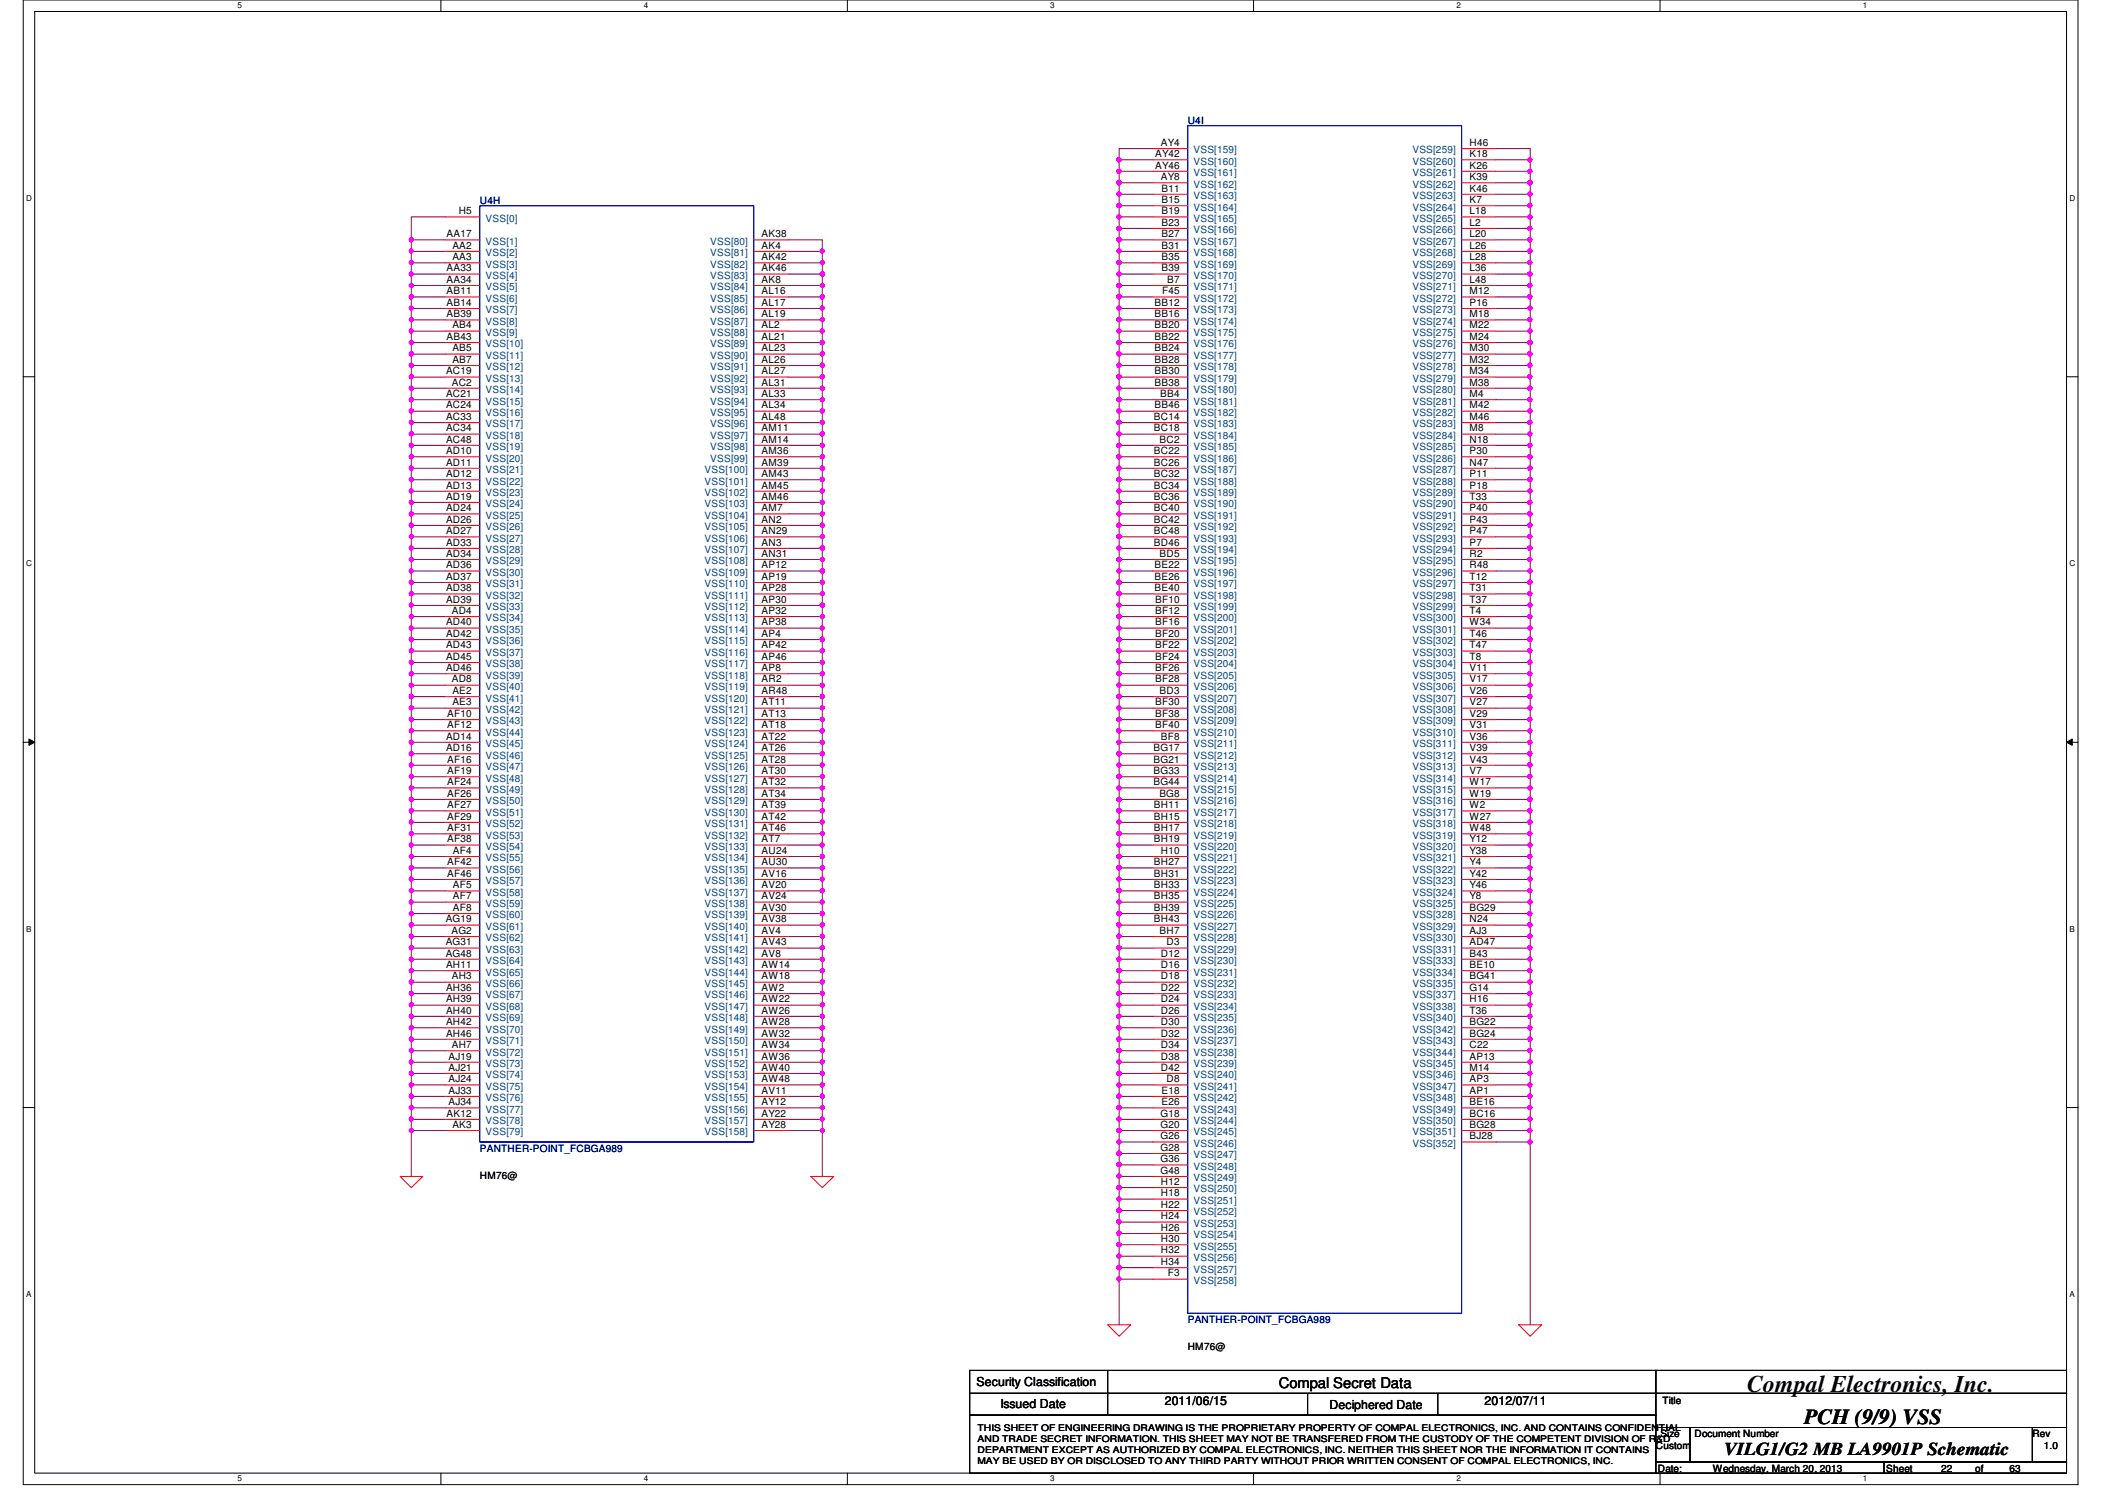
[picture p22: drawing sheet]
<svg xmlns="http://www.w3.org/2000/svg" width="297mm" height="210mm" viewBox="0 0 297 210" stroke-linecap="round" stroke-linejoin="round" font-family="sans-serif">
<defs><g id="words">
<text font-size="3.3" x="244.9" y="195.1">Compal Electronics, Inc.</text>
<text font-size="3" x="252.9" y="199.6">PCH (9/9) VSS</text>
<text font-size="2.5" x="241.7" y="203.9">VILG1/G2 MB LA9901P Schematic</text>
<text font-size="2.1" x="179.3" y="194.4">Compal Secret Data</text>
<g font-size="1.7">
<text x="136.9" y="194.3">Security Classification</text>
<text x="140.2" y="197.3">Issued Date</text>
<text x="163.3" y="196.8">2011/06/15</text>
<text x="186.3" y="197.5">Deciphered Date</text>
<text x="208.1" y="196.8">2012/07/11</text>
</g>
<g font-size="1.4" fill="#000080">
<text x="166.5" y="17.4">U4I</text>
<text x="67.3" y="28.6">U4H</text>
<text x="67.3" y="161.4">PANTHER-POINT_FCBGA989</text>
<text x="166.5" y="185.4">PANTHER-POINT_FCBGA989</text>
</g>
<g font-size="1.4">
<text x="161.9" y="22">AY42</text>
<text x="161.9" y="23.6">AY46</text>
<text x="162.7" y="20.4">AY4</text>
<text x="206" y="20.4">H46</text>
<text x="206" y="22">K18</text>
<text x="206" y="23.6">K26</text>
<text x="162.7" y="25.2">AY8</text>
<text x="162.8" y="26.8">B11</text>
<text x="162.8" y="28.4">B15</text>
<text x="206" y="28.4">K7</text>
<text x="206" y="25.2">K39</text>
<text x="206" y="26.8">K46</text>
<text x="62.6" y="33.2">AA17</text>
<text x="63.4" y="34.8">AA2</text>
<text x="64.3" y="30">H5</text>
<text x="106.8" y="33.2">AK38</text>
<text x="106.8" y="34.8">AK4</text>
<text x="162.8" y="30">B19</text>
<text x="162.8" y="31.6">B23</text>
<text x="162.8" y="33.2">B27</text>
<text x="162.8" y="34.8">B31</text>
<text x="206" y="30">L18</text>
<text x="206" y="31.6">L2</text>
<text x="206" y="33.2">L20</text>
<text x="206" y="34.8">L26</text>
<text x="62.6" y="39.6">AA34</text>
<text x="62.6" y="41.2">AB11</text>
<text x="62.6" y="38">AA33</text>
<text x="63.4" y="36.4">AA3</text>
<text x="106.8" y="36.4">AK42</text>
<text x="106.8" y="38">AK46</text>
<text x="106.8" y="39.6">AK8</text>
<text x="106.8" y="41.2">AL16</text>
<text x="162.8" y="36.4">B35</text>
<text x="162.8" y="38">B39</text>
<text x="162.9" y="41.2">F45</text>
<text x="163.6" y="39.6">B7</text>
<text x="206" y="36.4">L28</text>
<text x="206" y="38">L36</text>
<text x="206" y="39.6">L48</text>
<text x="206" y="41.2">M12</text>
<text x="62.6" y="42.8">AB14</text>
<text x="62.6" y="44.4">AB39</text>
<text x="62.6" y="47.6">AB43</text>
<text x="63.4" y="46">AB4</text>
<text x="106.8" y="42.8">AL17</text>
<text x="106.8" y="44.4">AL19</text>
<text x="106.8" y="46">AL2</text>
<text x="106.8" y="47.6">AL21</text>
<text x="161.8" y="42.8">BB12</text>
<text x="161.8" y="44.4">BB16</text>
<text x="161.8" y="46">BB20</text>
<text x="161.8" y="47.6">BB22</text>
<text x="206" y="42.8">P16</text>
<text x="206" y="44.4">M18</text>
<text x="206" y="46">M22</text>
<text x="206" y="47.6">M24</text>
<text x="62.5" y="52.5">AC19</text>
<text x="63.4" y="49.2">AB5</text>
<text x="63.4" y="50.8">AB7</text>
<text x="106.8" y="49.2">AL23</text>
<text x="106.8" y="50.8">AL26</text>
<text x="106.8" y="52.5">AL27</text>
<text x="161.8" y="49.2">BB24</text>
<text x="161.8" y="50.8">BB28</text>
<text x="161.8" y="52.5">BB30</text>
<text x="206" y="49.2">M30</text>
<text x="206" y="50.8">M32</text>
<text x="206" y="52.5">M34</text>
<text x="62.5" y="55.6">AC21</text>
<text x="62.5" y="57.2">AC24</text>
<text x="62.5" y="58.8">AC33</text>
<text x="63.3" y="54">AC2</text>
<text x="106.8" y="54">AL31</text>
<text x="106.8" y="58.8">AL48</text>
<text x="106.8" y="57.2">AL34</text>
<text x="106.8" y="55.6">AL33</text>
<text x="161.8" y="58.8">BC14</text>
<text x="161.8" y="54">BB38</text>
<text x="161.8" y="57.2">BB46</text>
<text x="162.6" y="55.6">BB4</text>
<text x="206" y="54">M38</text>
<text x="206" y="55.6">M4</text>
<text x="206" y="57.2">M42</text>
<text x="206" y="58.8">M46</text>
<text x="62.5" y="60.5">AC34</text>
<text x="62.5" y="62">AC48</text>
<text x="62.5" y="63.6">AD10</text>
<text x="62.5" y="65.2">AD11</text>
<text x="106.8" y="65.2">AM39</text>
<text x="106.8" y="60.5">AM11</text>
<text x="106.8" y="62">AM14</text>
<text x="106.8" y="63.6">AM36</text>
<text x="161.8" y="60.5">BC18</text>
<text x="161.8" y="63.6">BC22</text>
<text x="161.8" y="65.2">BC26</text>
<text x="162.6" y="62">BC2</text>
<text x="206" y="60.5">M8</text>
<text x="206" y="62">N18</text>
<text x="206" y="63.6">P30</text>
<text x="206" y="65.2">N47</text>
<text x="62.5" y="66.8">AD12</text>
<text x="62.5" y="68.5">AD13</text>
<text x="62.5" y="70">AD19</text>
<text x="62.5" y="71.6">AD24</text>
<text x="106.8" y="68.5">AM45</text>
<text x="106.8" y="70">AM46</text>
<text x="106.8" y="71.6">AM7</text>
<text x="106.8" y="66.8">AM43</text>
<text x="161.8" y="66.8">BC32</text>
<text x="161.8" y="68.5">BC34</text>
<text x="161.8" y="70">BC36</text>
<text x="161.8" y="71.6">BC40</text>
<text x="206" y="66.8">P11</text>
<text x="206" y="68.5">P18</text>
<text x="206" y="70">T33</text>
<text x="206" y="71.6">P40</text>
<text x="62.5" y="73.2">AD26</text>
<text x="62.5" y="74.8">AD27</text>
<text x="62.5" y="76.5">AD33</text>
<text x="106.8" y="73.2">AN2</text>
<text x="106.8" y="74.8">AN29</text>
<text x="106.8" y="76.5">AN3</text>
<text x="161.8" y="73.2">BC42</text>
<text x="161.8" y="74.8">BC48</text>
<text x="161.8" y="76.5">BD46</text>
<text x="206" y="73.2">P43</text>
<text x="206" y="74.8">P47</text>
<text x="206" y="76.5">P7</text>
<text x="62.5" y="78">AD34</text>
<text x="62.5" y="79.6">AD36</text>
<text x="62.5" y="81.2">AD37</text>
<text x="62.5" y="82.8">AD38</text>
<text x="106.8" y="78">AN31</text>
<text x="106.8" y="79.6">AP12</text>
<text x="106.8" y="81.2">AP19</text>
<text x="106.8" y="82.8">AP28</text>
<text x="161.8" y="79.6">BE22</text>
<text x="161.8" y="81.2">BE26</text>
<text x="161.8" y="82.8">BE40</text>
<text x="162.6" y="78">BD5</text>
<text x="206" y="78">R2</text>
<text x="206" y="79.6">R48</text>
<text x="206" y="81.2">T12</text>
<text x="206" y="82.8">T31</text>
<text x="62.5" y="84.5">AD39</text>
<text x="62.5" y="87.6">AD40</text>
<text x="62.5" y="89.2">AD42</text>
<text x="63.3" y="86">AD4</text>
<text x="106.8" y="84.5">AP30</text>
<text x="106.8" y="86">AP32</text>
<text x="106.8" y="87.6">AP38</text>
<text x="106.8" y="89.2">AP4</text>
<text x="161.9" y="84.5">BF10</text>
<text x="161.9" y="86">BF12</text>
<text x="161.9" y="87.6">BF16</text>
<text x="161.9" y="89.2">BF20</text>
<text x="206" y="84.5">T37</text>
<text x="206" y="86">T4</text>
<text x="206" y="87.6">W34</text>
<text x="206" y="89.2">T46</text>
<text x="62.5" y="90.8">AD43</text>
<text x="62.5" y="92.5">AD45</text>
<text x="62.5" y="94">AD46</text>
<text x="63.3" y="95.6">AD8</text>
<text x="106.8" y="90.8">AP42</text>
<text x="106.8" y="92.5">AP46</text>
<text x="106.8" y="94">AP8</text>
<text x="106.8" y="95.6">AR2</text>
<text x="161.9" y="90.8">BF22</text>
<text x="161.9" y="92.5">BF24</text>
<text x="161.9" y="94">BF26</text>
<text x="161.9" y="95.6">BF28</text>
<text x="206" y="90.8">T47</text>
<text x="206" y="92.5">T8</text>
<text x="206" y="94">V11</text>
<text x="206" y="95.6">V17</text>
<text x="62.7" y="100.5">AF10</text>
<text x="63.4" y="98.8">AE3</text>
<text x="63.4" y="97.2">AE2</text>
<text x="106.8" y="97.2">AR48</text>
<text x="106.8" y="98.8">AT11</text>
<text x="106.8" y="100.5">AT13</text>
<text x="161.9" y="98.8">BF30</text>
<text x="161.9" y="100.5">BF38</text>
<text x="162.6" y="97.2">BD3</text>
<text x="206" y="97.2">V26</text>
<text x="206" y="98.8">V27</text>
<text x="206" y="100.5">V29</text>
<text x="62.5" y="105.2">AD16</text>
<text x="62.5" y="103.6">AD14</text>
<text x="62.7" y="102">AF12</text>
<text x="62.7" y="106.8">AF16</text>
<text x="106.8" y="102">AT18</text>
<text x="106.8" y="103.6">AT22</text>
<text x="106.8" y="105.2">AT26</text>
<text x="106.8" y="106.8">AT28</text>
<text x="161.7" y="105.2">BG17</text>
<text x="161.7" y="106.8">BG21</text>
<text x="161.9" y="102">BF40</text>
<text x="162.7" y="103.6">BF8</text>
<text x="206" y="102">V31</text>
<text x="206" y="103.6">V36</text>
<text x="206" y="105.2">V39</text>
<text x="206" y="106.8">V43</text>
<text x="62.7" y="108.5">AF19</text>
<text x="62.7" y="110">AF24</text>
<text x="62.7" y="111.6">AF26</text>
<text x="62.7" y="113.2">AF27</text>
<text x="106.8" y="108.5">AT30</text>
<text x="106.8" y="110">AT32</text>
<text x="106.8" y="111.6">AT34</text>
<text x="106.8" y="113.2">AT39</text>
<text x="161.7" y="108.5">BG33</text>
<text x="161.7" y="110">BG44</text>
<text x="161.8" y="113.2">BH11</text>
<text x="162.5" y="111.6">BG8</text>
<text x="206" y="108.5">V7</text>
<text x="206" y="110">W17</text>
<text x="206" y="111.6">W19</text>
<text x="206" y="113.2">W2</text>
<text x="62.7" y="114.9">AF29</text>
<text x="62.7" y="116.5">AF31</text>
<text x="62.7" y="118">AF38</text>
<text x="63.5" y="119.6">AF4</text>
<text x="106.8" y="114.9">AT42</text>
<text x="106.8" y="116.5">AT46</text>
<text x="106.8" y="118">AT7</text>
<text x="106.8" y="119.6">AU24</text>
<text x="161.8" y="114.9">BH15</text>
<text x="161.8" y="116.5">BH17</text>
<text x="161.8" y="118">BH19</text>
<text x="162.7" y="119.6">H10</text>
<text x="206" y="114.9">W27</text>
<text x="206" y="116.5">W48</text>
<text x="206" y="118">Y12</text>
<text x="206" y="119.6">Y38</text>
<text x="62.7" y="121.2">AF42</text>
<text x="62.7" y="122.9">AF46</text>
<text x="63.5" y="124.5">AF5</text>
<text x="106.8" y="121.2">AU30</text>
<text x="106.8" y="122.9">AV16</text>
<text x="106.8" y="124.5">AV20</text>
<text x="161.8" y="121.2">BH27</text>
<text x="161.8" y="122.9">BH31</text>
<text x="161.8" y="124.5">BH33</text>
<text x="206" y="121.2">Y4</text>
<text x="206" y="122.9">Y42</text>
<text x="206" y="124.5">Y46</text>
<text x="62.5" y="129.2">AG19</text>
<text x="63.3" y="130.9">AG2</text>
<text x="63.5" y="126">AF7</text>
<text x="63.5" y="127.6">AF8</text>
<text x="106.8" y="126">AV24</text>
<text x="106.8" y="127.6">AV30</text>
<text x="106.8" y="129.2">AV38</text>
<text x="106.8" y="130.9">AV4</text>
<text x="161.8" y="126">BH35</text>
<text x="161.8" y="127.6">BH39</text>
<text x="161.8" y="129.2">BH43</text>
<text x="162.6" y="130.9">BH7</text>
<text x="206" y="126">Y8</text>
<text x="206" y="127.6">BG29</text>
<text x="206" y="129.2">N24</text>
<text x="206" y="130.9">AJ3</text>
<text x="62.5" y="132.5">AG31</text>
<text x="62.5" y="134">AG48</text>
<text x="62.5" y="135.6">AH11</text>
<text x="63.3" y="137.2">AH3</text>
<text x="106.8" y="132.5">AV43</text>
<text x="106.8" y="134">AV8</text>
<text x="106.8" y="135.6">AW14</text>
<text x="106.8" y="137.2">AW18</text>
<text x="162.7" y="134">D12</text>
<text x="162.7" y="135.6">D16</text>
<text x="162.7" y="137.2">D18</text>
<text x="163.5" y="132.5">D3</text>
<text x="206" y="132.5">AD47</text>
<text x="206" y="134">B43</text>
<text x="206" y="135.6">BE10</text>
<text x="206" y="137.2">BG41</text>
<text x="62.5" y="138.9">AH36</text>
<text x="62.5" y="140.5">AH39</text>
<text x="62.5" y="142">AH40</text>
<text x="62.5" y="143.6">AH42</text>
<text x="106.8" y="138.9">AW2</text>
<text x="106.8" y="140.5">AW22</text>
<text x="106.8" y="142">AW26</text>
<text x="106.8" y="143.6">AW28</text>
<text x="162.7" y="138.9">D22</text>
<text x="162.7" y="140.5">D24</text>
<text x="162.7" y="142">D26</text>
<text x="162.7" y="143.6">D30</text>
<text x="206" y="138.9">G14</text>
<text x="206" y="140.5">H16</text>
<text x="206" y="142">T36</text>
<text x="206" y="143.6">BG22</text>
<text x="62.5" y="145.2">AH46</text>
<text x="62.9" y="148.5">AJ19</text>
<text x="63.3" y="146.9">AH7</text>
<text x="106.8" y="145.2">AW32</text>
<text x="106.8" y="146.9">AW34</text>
<text x="106.8" y="148.5">AW36</text>
<text x="162.7" y="145.2">D32</text>
<text x="162.7" y="146.9">D34</text>
<text x="162.7" y="148.5">D38</text>
<text x="206" y="145.2">BG24</text>
<text x="206" y="146.9">C22</text>
<text x="206" y="148.5">AP13</text>
<text x="62.9" y="153.2">AJ33</text>
<text x="62.9" y="154.9">AJ34</text>
<text x="62.9" y="150">AJ21</text>
<text x="62.9" y="151.6">AJ24</text>
<text x="106.8" y="150">AW40</text>
<text x="106.8" y="151.6">AW48</text>
<text x="106.8" y="153.2">AV11</text>
<text x="106.8" y="154.9">AY12</text>
<text x="162.7" y="150">D42</text>
<text x="162.8" y="153.2">E18</text>
<text x="162.8" y="154.9">E26</text>
<text x="163.5" y="151.6">D8</text>
<text x="206" y="150">M14</text>
<text x="206" y="151.6">AP3</text>
<text x="206" y="153.2">AP1</text>
<text x="206" y="154.9">BE16</text>
<text x="62.6" y="156.5">AK12</text>
<text x="63.4" y="158">AK3</text>
<text x="106.8" y="156.5">AY22</text>
<text x="106.8" y="158">AY28</text>
<text x="162.7" y="156.5">G18</text>
<text x="162.7" y="158">G20</text>
<text x="162.7" y="159.6">G26</text>
<text x="162.7" y="161.2">G28</text>
<text x="206" y="156.5">BC16</text>
<text x="206" y="158">BG28</text>
<text x="206" y="159.6">BJ28</text>
<text x="67.3" y="165.2">HM76@</text>
<text x="162.7" y="162.9">G36</text>
<text x="162.7" y="164.5">G48</text>
<text x="162.7" y="166">H12</text>
<text x="162.7" y="167.6">H18</text>
<text x="162.7" y="169.2">H22</text>
<text x="162.7" y="170.9">H24</text>
<text x="162.7" y="172.5">H26</text>
<text x="162.7" y="174">H30</text>
<text x="162.7" y="175.6">H32</text>
<text x="162.7" y="177.2">H34</text>
<text x="163.7" y="178.9">F3</text>
<text x="166.5" y="189.2">HM76@</text>
<text x="233" y="196.8">Title</text>
<text x="232.1" y="203">Custom</text>
<text x="232.7" y="201.4">Size</text>
<text x="237.5" y="201.4">Document Number</text>
<text x="284.9" y="201.4">Rev</text>
<text x="286.5" y="203">1.0</text>
<text x="232.4" y="206.2">Date:</text>
<text x="240.1" y="206.2">Wednesday, March 20, 2013</text>
<text x="264.4" y="206.2">Sheet</text>
<text x="272.1" y="206.2">22</text>
<text x="276.9" y="206.2">of</text>
<text x="281.7" y="206.2">63</text>
</g>
<g font-size="1.4" fill="#004080">
<text x="167.3" y="21.5">VSS[159]</text>
<text x="167.3" y="23.1">VSS[160]</text>
<text x="198" y="21.5">VSS[259]</text>
<text x="198" y="23.1">VSS[260]</text>
<text x="167.3" y="24.7">VSS[161]</text>
<text x="167.3" y="26.3">VSS[162]</text>
<text x="167.3" y="27.9">VSS[163]</text>
<text x="167.3" y="29.5">VSS[164]</text>
<text x="198" y="29.5">VSS[264]</text>
<text x="198" y="26.3">VSS[262]</text>
<text x="198" y="27.9">VSS[263]</text>
<text x="198" y="24.7">VSS[261]</text>
<text x="68.1" y="34.3">VSS[1]</text>
<text x="68.1" y="35.9">VSS[2]</text>
<text x="68.1" y="31.1">VSS[0]</text>
<text x="99.6" y="34.3">VSS[80]</text>
<text x="99.6" y="35.9">VSS[81]</text>
<text x="167.3" y="31.1">VSS[165]</text>
<text x="167.3" y="32.7">VSS[166]</text>
<text x="167.3" y="34.3">VSS[167]</text>
<text x="167.3" y="35.9">VSS[168]</text>
<text x="198" y="31.1">VSS[265]</text>
<text x="198" y="32.7">VSS[266]</text>
<text x="198" y="34.3">VSS[267]</text>
<text x="198" y="35.9">VSS[268]</text>
<text x="68.1" y="37.5">VSS[3]</text>
<text x="68.1" y="40.7">VSS[5]</text>
<text x="68.1" y="39.1">VSS[4]</text>
<text x="99.6" y="37.5">VSS[82]</text>
<text x="99.6" y="39.1">VSS[83]</text>
<text x="99.6" y="40.7">VSS[84]</text>
<text x="167.3" y="37.5">VSS[169]</text>
<text x="167.3" y="39.1">VSS[170]</text>
<text x="167.3" y="40.7">VSS[171]</text>
<text x="198" y="37.5">VSS[269]</text>
<text x="198" y="39.1">VSS[270]</text>
<text x="198" y="40.7">VSS[271]</text>
<text x="68.1" y="42.3">VSS[6]</text>
<text x="68.1" y="43.9">VSS[7]</text>
<text x="68.1" y="45.5">VSS[8]</text>
<text x="68.1" y="47.1">VSS[9]</text>
<text x="99.6" y="42.3">VSS[85]</text>
<text x="99.6" y="43.9">VSS[86]</text>
<text x="99.6" y="45.5">VSS[87]</text>
<text x="99.6" y="47.1">VSS[88]</text>
<text x="167.3" y="43.9">VSS[173]</text>
<text x="167.3" y="45.5">VSS[174]</text>
<text x="167.3" y="47.1">VSS[175]</text>
<text x="167.3" y="42.3">VSS[172]</text>
<text x="198" y="42.3">VSS[272]</text>
<text x="198" y="43.9">VSS[273]</text>
<text x="198" y="45.5">VSS[274]</text>
<text x="198" y="47.1">VSS[275]</text>
<text x="68.1" y="48.7">VSS[10]</text>
<text x="68.1" y="50.3">VSS[11]</text>
<text x="68.1" y="51.9">VSS[12]</text>
<text x="68.1" y="53.5">VSS[13]</text>
<text x="99.6" y="48.7">VSS[89]</text>
<text x="99.6" y="50.3">VSS[90]</text>
<text x="99.6" y="51.9">VSS[91]</text>
<text x="99.6" y="53.5">VSS[92]</text>
<text x="167.3" y="48.7">VSS[176]</text>
<text x="167.3" y="50.3">VSS[177]</text>
<text x="167.3" y="51.9">VSS[178]</text>
<text x="167.3" y="53.5">VSS[179]</text>
<text x="198" y="48.7">VSS[276]</text>
<text x="198" y="50.3">VSS[277]</text>
<text x="198" y="51.9">VSS[278]</text>
<text x="198" y="53.5">VSS[279]</text>
<text x="68.1" y="55.1">VSS[14]</text>
<text x="68.1" y="56.7">VSS[15]</text>
<text x="68.1" y="58.3">VSS[16]</text>
<text x="68.1" y="59.9">VSS[17]</text>
<text x="99.6" y="55.1">VSS[93]</text>
<text x="99.6" y="59.9">VSS[96]</text>
<text x="99.6" y="58.3">VSS[95]</text>
<text x="99.6" y="56.7">VSS[94]</text>
<text x="167.3" y="55.1">VSS[180]</text>
<text x="167.3" y="56.7">VSS[181]</text>
<text x="167.3" y="58.3">VSS[182]</text>
<text x="167.3" y="59.9">VSS[183]</text>
<text x="198" y="55.1">VSS[280]</text>
<text x="198" y="56.7">VSS[281]</text>
<text x="198" y="58.3">VSS[282]</text>
<text x="198" y="59.9">VSS[283]</text>
<text x="68.1" y="61.5">VSS[18]</text>
<text x="68.1" y="63.1">VSS[19]</text>
<text x="68.1" y="64.7">VSS[20]</text>
<text x="99.6" y="61.5">VSS[97]</text>
<text x="99.6" y="63.1">VSS[98]</text>
<text x="99.6" y="64.7">VSS[99]</text>
<text x="167.3" y="61.5">VSS[184]</text>
<text x="167.3" y="63.1">VSS[185]</text>
<text x="167.3" y="64.7">VSS[186]</text>
<text x="198" y="61.5">VSS[284]</text>
<text x="198" y="63.1">VSS[285]</text>
<text x="198" y="64.7">VSS[286]</text>
<text x="68.1" y="66.3">VSS[21]</text>
<text x="68.1" y="67.9">VSS[22]</text>
<text x="68.1" y="69.5">VSS[23]</text>
<text x="68.1" y="71.1">VSS[24]</text>
<text x="98.8" y="66.3">VSS[100]</text>
<text x="98.8" y="69.5">VSS[102]</text>
<text x="98.8" y="71.1">VSS[103]</text>
<text x="98.8" y="67.9">VSS[101]</text>
<text x="167.3" y="66.3">VSS[187]</text>
<text x="167.3" y="67.9">VSS[188]</text>
<text x="167.3" y="69.5">VSS[189]</text>
<text x="167.3" y="71.1">VSS[190]</text>
<text x="198" y="67.9">VSS[288]</text>
<text x="198" y="69.5">VSS[289]</text>
<text x="198" y="71.1">VSS[290]</text>
<text x="198" y="66.3">VSS[287]</text>
<text x="68.1" y="72.7">VSS[25]</text>
<text x="68.1" y="74.3">VSS[26]</text>
<text x="68.1" y="75.9">VSS[27]</text>
<text x="68.1" y="77.5">VSS[28]</text>
<text x="98.8" y="72.7">VSS[104]</text>
<text x="98.8" y="74.3">VSS[105]</text>
<text x="98.8" y="75.9">VSS[106]</text>
<text x="98.8" y="77.5">VSS[107]</text>
<text x="167.3" y="72.7">VSS[191]</text>
<text x="167.3" y="74.3">VSS[192]</text>
<text x="167.3" y="75.9">VSS[193]</text>
<text x="167.3" y="77.5">VSS[194]</text>
<text x="198" y="72.7">VSS[291]</text>
<text x="198" y="74.3">VSS[292]</text>
<text x="198" y="75.9">VSS[293]</text>
<text x="198" y="77.5">VSS[294]</text>
<text x="68.1" y="79.1">VSS[29]</text>
<text x="68.1" y="80.7">VSS[30]</text>
<text x="68.1" y="82.3">VSS[31]</text>
<text x="68.1" y="83.9">VSS[32]</text>
<text x="98.8" y="79.1">VSS[108]</text>
<text x="98.8" y="80.7">VSS[109]</text>
<text x="98.8" y="82.3">VSS[110]</text>
<text x="98.8" y="83.9">VSS[111]</text>
<text x="167.3" y="79.1">VSS[195]</text>
<text x="167.3" y="80.7">VSS[196]</text>
<text x="167.3" y="82.3">VSS[197]</text>
<text x="167.3" y="83.9">VSS[198]</text>
<text x="198" y="79.1">VSS[295]</text>
<text x="198" y="80.7">VSS[296]</text>
<text x="198" y="82.3">VSS[297]</text>
<text x="198" y="83.9">VSS[298]</text>
<text x="68.1" y="85.5">VSS[33]</text>
<text x="68.1" y="87.1">VSS[34]</text>
<text x="68.1" y="88.7">VSS[35]</text>
<text x="98.8" y="85.5">VSS[112]</text>
<text x="98.8" y="87.1">VSS[113]</text>
<text x="98.8" y="88.7">VSS[114]</text>
<text x="167.3" y="85.5">VSS[199]</text>
<text x="167.3" y="87.1">VSS[200]</text>
<text x="167.3" y="88.7">VSS[201]</text>
<text x="198" y="85.5">VSS[299]</text>
<text x="198" y="87.1">VSS[300]</text>
<text x="198" y="88.7">VSS[301]</text>
<text x="68.1" y="90.3">VSS[36]</text>
<text x="68.1" y="91.9">VSS[37]</text>
<text x="68.1" y="93.5">VSS[38]</text>
<text x="68.1" y="95.1">VSS[39]</text>
<text x="98.8" y="91.9">VSS[116]</text>
<text x="98.8" y="93.5">VSS[117]</text>
<text x="98.8" y="95.1">VSS[118]</text>
<text x="98.8" y="90.3">VSS[115]</text>
<text x="167.3" y="90.3">VSS[202]</text>
<text x="167.3" y="91.9">VSS[203]</text>
<text x="167.3" y="93.5">VSS[204]</text>
<text x="167.3" y="95.1">VSS[205]</text>
<text x="198" y="90.3">VSS[302]</text>
<text x="198" y="91.9">VSS[303]</text>
<text x="198" y="93.5">VSS[304]</text>
<text x="198" y="95.1">VSS[305]</text>
<text x="68.1" y="101.5">VSS[43]</text>
<text x="68.1" y="96.7">VSS[40]</text>
<text x="68.1" y="99.9">VSS[42]</text>
<text x="68.1" y="98.3">VSS[41]</text>
<text x="98.8" y="96.7">VSS[119]</text>
<text x="98.8" y="98.3">VSS[120]</text>
<text x="98.8" y="99.9">VSS[121]</text>
<text x="98.8" y="101.5">VSS[122]</text>
<text x="167.3" y="96.7">VSS[206]</text>
<text x="167.3" y="98.3">VSS[207]</text>
<text x="167.3" y="99.9">VSS[208]</text>
<text x="167.3" y="101.5">VSS[209]</text>
<text x="198" y="96.7">VSS[306]</text>
<text x="198" y="98.3">VSS[307]</text>
<text x="198" y="99.9">VSS[308]</text>
<text x="198" y="101.5">VSS[309]</text>
<text x="68.1" y="103.1">VSS[44]</text>
<text x="68.1" y="106.3">VSS[46]</text>
<text x="68.1" y="107.9">VSS[47]</text>
<text x="68.1" y="104.7">VSS[45]</text>
<text x="98.8" y="103.1">VSS[123]</text>
<text x="98.8" y="104.7">VSS[124]</text>
<text x="98.8" y="106.3">VSS[125]</text>
<text x="98.8" y="107.9">VSS[126]</text>
<text x="167.3" y="103.1">VSS[210]</text>
<text x="167.3" y="104.7">VSS[211]</text>
<text x="167.3" y="106.3">VSS[212]</text>
<text x="167.3" y="107.9">VSS[213]</text>
<text x="198" y="103.1">VSS[310]</text>
<text x="198" y="104.7">VSS[311]</text>
<text x="198" y="106.3">VSS[312]</text>
<text x="198" y="107.9">VSS[313]</text>
<text x="68.1" y="109.5">VSS[48]</text>
<text x="68.1" y="111.1">VSS[49]</text>
<text x="68.1" y="112.7">VSS[50]</text>
<text x="98.8" y="109.5">VSS[127]</text>
<text x="98.8" y="111.1">VSS[128]</text>
<text x="98.8" y="112.7">VSS[129]</text>
<text x="167.3" y="109.5">VSS[214]</text>
<text x="167.3" y="111.1">VSS[215]</text>
<text x="167.3" y="112.7">VSS[216]</text>
<text x="198" y="109.5">VSS[314]</text>
<text x="198" y="111.1">VSS[315]</text>
<text x="198" y="112.7">VSS[316]</text>
<text x="68.1" y="114.3">VSS[51]</text>
<text x="68.1" y="115.9">VSS[52]</text>
<text x="68.1" y="117.5">VSS[53]</text>
<text x="68.1" y="119.1">VSS[54]</text>
<text x="98.8" y="115.9">VSS[131]</text>
<text x="98.8" y="117.5">VSS[132]</text>
<text x="98.8" y="119.1">VSS[133]</text>
<text x="98.8" y="114.3">VSS[130]</text>
<text x="167.3" y="114.3">VSS[217]</text>
<text x="167.3" y="115.9">VSS[218]</text>
<text x="167.3" y="117.5">VSS[219]</text>
<text x="167.3" y="119.1">VSS[220]</text>
<text x="198" y="114.3">VSS[317]</text>
<text x="198" y="115.9">VSS[318]</text>
<text x="198" y="117.5">VSS[319]</text>
<text x="198" y="119.1">VSS[320]</text>
<text x="68.1" y="120.7">VSS[55]</text>
<text x="68.1" y="122.3">VSS[56]</text>
<text x="68.1" y="123.9">VSS[57]</text>
<text x="68.1" y="125.5">VSS[58]</text>
<text x="98.8" y="120.7">VSS[134]</text>
<text x="98.8" y="122.3">VSS[135]</text>
<text x="98.8" y="123.9">VSS[136]</text>
<text x="98.8" y="125.5">VSS[137]</text>
<text x="167.3" y="122.3">VSS[222]</text>
<text x="167.3" y="123.9">VSS[223]</text>
<text x="167.3" y="125.5">VSS[224]</text>
<text x="167.3" y="120.7">VSS[221]</text>
<text x="198" y="120.7">VSS[321]</text>
<text x="198" y="122.3">VSS[322]</text>
<text x="198" y="123.9">VSS[323]</text>
<text x="198" y="125.5">VSS[324]</text>
<text x="68.1" y="127.1">VSS[59]</text>
<text x="68.1" y="128.7">VSS[60]</text>
<text x="68.1" y="130.3">VSS[61]</text>
<text x="68.1" y="131.9">VSS[62]</text>
<text x="98.8" y="127.1">VSS[138]</text>
<text x="98.8" y="128.7">VSS[139]</text>
<text x="98.8" y="130.3">VSS[140]</text>
<text x="98.8" y="131.9">VSS[141]</text>
<text x="167.3" y="127.1">VSS[225]</text>
<text x="167.3" y="128.7">VSS[226]</text>
<text x="167.3" y="130.3">VSS[227]</text>
<text x="167.3" y="131.9">VSS[228]</text>
<text x="198" y="127.1">VSS[325]</text>
<text x="198" y="128.7">VSS[328]</text>
<text x="198" y="130.3">VSS[329]</text>
<text x="198" y="131.9">VSS[330]</text>
<text x="68.1" y="133.5">VSS[63]</text>
<text x="68.1" y="135.1">VSS[64]</text>
<text x="68.1" y="136.7">VSS[65]</text>
<text x="98.8" y="133.5">VSS[142]</text>
<text x="98.8" y="135.1">VSS[143]</text>
<text x="98.8" y="136.7">VSS[144]</text>
<text x="167.3" y="133.5">VSS[229]</text>
<text x="167.3" y="135.1">VSS[230]</text>
<text x="167.3" y="136.7">VSS[231]</text>
<text x="198" y="133.5">VSS[331]</text>
<text x="198" y="135.1">VSS[333]</text>
<text x="198" y="136.7">VSS[334]</text>
<text x="68.1" y="138.3">VSS[66]</text>
<text x="68.1" y="139.9">VSS[67]</text>
<text x="68.1" y="141.5">VSS[68]</text>
<text x="68.1" y="143.1">VSS[69]</text>
<text x="98.8" y="138.3">VSS[145]</text>
<text x="98.8" y="139.9">VSS[146]</text>
<text x="98.8" y="141.5">VSS[147]</text>
<text x="98.8" y="143.1">VSS[148]</text>
<text x="167.3" y="138.3">VSS[232]</text>
<text x="167.3" y="139.9">VSS[233]</text>
<text x="167.3" y="141.5">VSS[234]</text>
<text x="167.3" y="143.1">VSS[235]</text>
<text x="198" y="138.3">VSS[335]</text>
<text x="198" y="139.9">VSS[337]</text>
<text x="198" y="141.5">VSS[338]</text>
<text x="198" y="143.1">VSS[340]</text>
<text x="68.1" y="144.7">VSS[70]</text>
<text x="68.1" y="146.3">VSS[71]</text>
<text x="68.1" y="147.9">VSS[72]</text>
<text x="68.1" y="149.5">VSS[73]</text>
<text x="98.8" y="144.7">VSS[149]</text>
<text x="98.8" y="146.3">VSS[150]</text>
<text x="98.8" y="147.9">VSS[151]</text>
<text x="98.8" y="149.5">VSS[152]</text>
<text x="167.3" y="144.7">VSS[236]</text>
<text x="167.3" y="146.3">VSS[237]</text>
<text x="167.3" y="147.9">VSS[238]</text>
<text x="167.3" y="149.5">VSS[239]</text>
<text x="198" y="144.7">VSS[342]</text>
<text x="198" y="146.3">VSS[343]</text>
<text x="198" y="147.9">VSS[344]</text>
<text x="198" y="149.5">VSS[345]</text>
<text x="68.1" y="154.3">VSS[76]</text>
<text x="68.1" y="155.9">VSS[77]</text>
<text x="68.1" y="151.1">VSS[74]</text>
<text x="68.1" y="152.7">VSS[75]</text>
<text x="98.8" y="151.1">VSS[153]</text>
<text x="98.8" y="152.7">VSS[154]</text>
<text x="98.8" y="154.3">VSS[155]</text>
<text x="98.8" y="155.9">VSS[156]</text>
<text x="167.3" y="151.1">VSS[240]</text>
<text x="167.3" y="152.7">VSS[241]</text>
<text x="167.3" y="154.3">VSS[242]</text>
<text x="167.3" y="155.9">VSS[243]</text>
<text x="198" y="151.1">VSS[346]</text>
<text x="198" y="152.7">VSS[347]</text>
<text x="198" y="154.3">VSS[348]</text>
<text x="198" y="155.9">VSS[349]</text>
<text x="68.1" y="157.5">VSS[78]</text>
<text x="68.1" y="159.1">VSS[79]</text>
<text x="98.8" y="157.5">VSS[157]</text>
<text x="98.8" y="159.1">VSS[158]</text>
<text x="167.3" y="157.5">VSS[244]</text>
<text x="167.3" y="159.1">VSS[245]</text>
<text x="167.3" y="160.7">VSS[246]</text>
<text x="198" y="157.5">VSS[350]</text>
<text x="198" y="159.1">VSS[351]</text>
<text x="198" y="160.7">VSS[352]</text>
<text x="167.3" y="162.3">VSS[247]</text>
<text x="167.3" y="163.9">VSS[248]</text>
<text x="167.3" y="165.5">VSS[249]</text>
<text x="167.3" y="167.1">VSS[250]</text>
<text x="167.3" y="168.7">VSS[251]</text>
<text x="167.3" y="170.3">VSS[252]</text>
<text x="167.3" y="171.9">VSS[253]</text>
<text x="167.3" y="173.5">VSS[254]</text>
<text x="167.3" y="175.1">VSS[255]</text>
<text x="167.3" y="176.7">VSS[256]</text>
<text x="167.3" y="178.3">VSS[257]</text>
<text x="167.3" y="179.9">VSS[258]</text>
</g>
<g font-size="1.3">
<text x="137" y="200.6">THIS SHEET OF ENGINEERING DRAWING IS THE PROPRIETARY PROPERTY OF COMPAL ELECTRONICS, INC. AND CONTAINS CONFIDENTIAL</text>
<text x="137" y="202.1">AND TRADE SECRET INFORMATION. THIS SHEET MAY NOT BE TRANSFERED FROM THE CUSTODY OF THE COMPETENT DIVISION OF R&amp;D</text>
<text x="137" y="203.6">DEPARTMENT EXCEPT AS AUTHORIZED BY COMPAL ELECTRONICS, INC. NEITHER THIS SHEET NOR THE INFORMATION IT CONTAINS</text>
<text x="137" y="205.1">MAY BE USED BY OR DISCLOSED TO ANY THIRD PARTY WITHOUT PRIOR WRITTEN CONSENT OF COMPAL ELECTRONICS, INC.</text>
</g>
<g font-size="1.1">
<text x="33.3" y="1.1">5</text>
<text x="90.3" y="1.1">4</text>
<text x="147.2" y="1.1">3</text>
<text x="204.2" y="1.1">2</text>
<text x="261.2" y="1.1">1</text>
<text x="3.7" y="28.2">D</text>
<text x="290.1" y="28.2">D</text>
<text x="3.7" y="79.3">C</text>
<text x="290.1" y="79.3">C</text>
<text x="3.7" y="130.6">B</text>
<text x="290.1" y="130.6">B</text>
<text x="3.7" y="181.7">A</text>
<text x="290.1" y="181.7">A</text>
<text x="33.3" y="207.6">5</text>
<text x="90.3" y="207.6">4</text>
<text x="147.2" y="207.6">3</text>
<text x="204.2" y="207.6">2</text>
<text x="261.2" y="207.6">1</text>
</g>
</g></defs>
<path d="M3.3 0h288v208h-288zM4.9 1.6h284.8v204.8h-284.8z" fill="none" stroke="#000" stroke-width=".14"/>
<g fill="#fff">
<path d="M33.3 .2h.6v1.2h-.6z"/>
<path d="M33.3 206.6h.6v1.2h-.6z"/>
</g>
<path d="M61.8 0v1.6M61.8 206.4v1.6" fill="none" stroke="#000" stroke-width=".14"/>
<g fill="#fff">
<path d="M90.3 .2h.5v1.2h-.5z"/>
<path d="M90.3 206.6h.5v1.2h-.5z"/>
</g>
<path d="M118.8 0v1.6M118.8 206.4v1.6" fill="none" stroke="#000" stroke-width=".14"/>
<g fill="#fff">
<path d="M147.2 .2h.6v1.2h-.6z"/>
<path d="M147.2 206.6h.6v1.2h-.6z"/>
</g>
<path d="M175.7 0v1.6M175.7 206.4v1.6" fill="none" stroke="#000" stroke-width=".14"/>
<g fill="#fff">
<path d="M204.2 .2h.6v1.2h-.6z"/>
<path d="M204.2 206.6h.6v1.2h-.6z"/>
</g>
<path d="M232.7 0v1.6M232.7 206.4v1.6" fill="none" stroke="#000" stroke-width=".14"/>
<g fill="#fff">
<path d="M261.2 .2h.5v1.2h-.5z"/>
<path d="M261.2 206.6h.5v1.2h-.5z"/>
<path d="M3.7 27.2h.7v1.2h-.7z"/>
<path d="M290.1 27.2h.8v1.2h-.8z"/>
<path d="M3.7 78.4h.7v1.1h-.7z"/>
<path d="M290.1 78.4h.8v1.1h-.8z"/>
</g>
<path d="M3.3 52.8h1.6M289.7 52.8h1.6" fill="none" stroke="#000" stroke-width=".14"/>
<g fill="#fff">
<path d="M3.7 129.6h.7v1.2h-.7z"/>
<path d="M290.1 129.6h.7v1.2h-.7z"/>
</g>
<path d="M3.3 104h1.6M4.1 103.5l.8 .5-.8 .4zM289.7 104l.8-.5v.9zM289.7 104h1.6" fill="none" stroke="#000" stroke-width=".14"/>
<path d="M4.1 103.5l.8 .5-.8 .4zM289.7 104l.8-.5v.9z" fill="#000"/>
<g fill="#fff">
<path d="M3.7 180.8h.7v1.1h-.7z"/>
<path d="M290.1 180.8h.7v1.1h-.7z"/>
</g>
<path d="M3.3 155.2h1.6M289.7 155.2h1.6" fill="none" stroke="#000" stroke-width=".14"/>
<path d="M110.5 86.4h4.8M110.5 80h4.8" fill="none" stroke="#800040" stroke-width=".14"/>
<circle cx="115.3" cy="80" r=".3" fill="#f0f"/>
<circle cx="115.3" cy="80" r=".3" fill="none" stroke="#f0f" stroke-width=".14"/>
<path d="M110.5 59.2h4.8M110.5 70.4h4.8M110.5 81.6h4.8" fill="none" stroke="#800040" stroke-width=".14"/>
<circle cx="115.3" cy="59.2" r=".3" fill="#f0f"/>
<circle cx="115.3" cy="59.2" r=".3" fill="none" stroke="#f0f" stroke-width=".14"/>
<path d="M110.5 52.8h4.8M110.5 48h4.8" fill="none" stroke="#800040" stroke-width=".14"/>
<circle cx="115.3" cy="48" r=".3" fill="#f0f"/>
<circle cx="115.3" cy="48" r=".3" fill="none" stroke="#f0f" stroke-width=".14"/>
<path d="M110.5 44.8h4.8M110.5 40h4.8M110.5 57.6h4.8M110.5 41.6h4.8M110.5 147.2h4.8M110.5 144h4.8" fill="none" stroke="#800040" stroke-width=".14"/>
<circle cx="115.3" cy="144" r=".3" fill="#f0f"/>
<circle cx="115.3" cy="144" r=".3" fill="none" stroke="#f0f" stroke-width=".14"/>
<path d="M110.5 92.8h4.8M110.5 94.4h4.8M110.5 96h4.8M110.5 97.6h4.8M110.5 104h4.8M110.5 108.8h4.8M110.5 105.6h4.8M110.5 100.8h4.8M110.5 132.8h4.8M110.5 131.2h4.8M110.5 140.8h4.8" fill="none" stroke="#800040" stroke-width=".14"/>
<circle cx="115.3" cy="100.8" r=".3" fill="#f0f"/>
<circle cx="115.3" cy="100.8" r=".3" fill="none" stroke="#f0f" stroke-width=".14"/>
<path d="M115.3 64v1.6M110.5 110.4h4.8M110.5 115.2h4.8M110.5 126.4h4.8" fill="none" stroke="#800040" stroke-width=".14"/>
<circle cx="115.3" cy="64" r=".3" fill="#f0f"/>
<circle cx="115.3" cy="64" r=".3" fill="none" stroke="#f0f" stroke-width=".14"/>
<path d="M115.3 134.4v1.6" fill="none" stroke="#800040" stroke-width=".14"/>
<circle cx="115.3" cy="134.4" r=".3" fill="#f0f"/>
<circle cx="115.3" cy="134.4" r=".3" fill="none" stroke="#f0f" stroke-width=".14"/>
<path d="M115.3 33.6v1.6M115.3 54.4v1.6" fill="none" stroke="#800040" stroke-width=".14"/>
<circle cx="115.3" cy="54.4" r=".3" fill="#f0f"/>
<circle cx="115.3" cy="54.4" r=".3" fill="none" stroke="#f0f" stroke-width=".14"/>
<path d="M115.3 152v1.6" fill="none" stroke="#800040" stroke-width=".14"/>
<circle cx="115.3" cy="152" r=".3" fill="#f0f"/>
<circle cx="115.3" cy="152" r=".3" fill="none" stroke="#f0f" stroke-width=".14"/>
<path d="M115.3 49.6v1.6" fill="none" stroke="#800040" stroke-width=".14"/>
<circle cx="115.3" cy="49.6" r=".31" fill="#f0f"/>
<circle cx="115.3" cy="49.6" r=".31" fill="none" stroke="#f0f" stroke-width=".14"/>
<path d="M115.3 89.6v1.6" fill="none" stroke="#800040" stroke-width=".14"/>
<circle cx="115.3" cy="89.6" r=".31" fill="#f0f"/>
<circle cx="115.3" cy="89.6" r=".31" fill="none" stroke="#f0f" stroke-width=".14"/>
<path d="M115.3 155.2v1.6" fill="none" stroke="#800040" stroke-width=".14"/>
<circle cx="115.3" cy="155.2" r=".3" fill="#f0f"/>
<circle cx="115.3" cy="155.2" r=".3" fill="none" stroke="#f0f" stroke-width=".14"/>
<path d="M115.3 120v1.6" fill="none" stroke="#800040" stroke-width=".14"/>
<circle cx="115.3" cy="120" r=".3" fill="#f0f"/>
<circle cx="115.3" cy="120" r=".3" fill="none" stroke="#f0f" stroke-width=".14"/>
<path d="M115.3 137.6v1.6" fill="none" stroke="#800040" stroke-width=".14"/>
<circle cx="115.3" cy="137.6" r=".31" fill="#f0f"/>
<circle cx="115.3" cy="137.6" r=".31" fill="none" stroke="#f0f" stroke-width=".14"/>
<path d="M115.3 104v1.6" fill="none" stroke="#800040" stroke-width=".14"/>
<circle cx="115.3" cy="104" r=".3" fill="#f0f"/>
<circle cx="115.3" cy="104" r=".3" fill="none" stroke="#f0f" stroke-width=".14"/>
<path d="M110.5 67.2h4.8M115.3 75.2v1.6" fill="none" stroke="#800040" stroke-width=".14"/>
<circle cx="115.3" cy="67.2" r=".3" fill="#f0f"/>
<circle cx="115.3" cy="67.2" r=".3" fill="none" stroke="#f0f" stroke-width=".14"/>
<path d="M209.7 67.2h4.8" fill="none" stroke="#800040" stroke-width=".14"/>
<circle cx="214.5" cy="67.2" r=".3" fill="#f0f"/>
<circle cx="214.5" cy="67.2" r=".3" fill="none" stroke="#f0f" stroke-width=".14"/>
<path d="M209.7 56h4.8M209.7 46.4h4.8" fill="none" stroke="#800040" stroke-width=".14"/>
<circle cx="214.5" cy="46.4" r=".3" fill="#f0f"/>
<circle cx="214.5" cy="46.4" r=".3" fill="none" stroke="#f0f" stroke-width=".14"/>
<path d="M209.7 41.6h4.8M209.7 51.2h4.8M209.7 60.8h4.8" fill="none" stroke="#800040" stroke-width=".14"/>
<circle cx="214.5" cy="60.8" r=".3" fill="#f0f"/>
<circle cx="214.5" cy="60.8" r=".3" fill="none" stroke="#f0f" stroke-width=".14"/>
<path d="M209.7 35.2h4.8" fill="none" stroke="#800040" stroke-width=".14"/>
<circle cx="214.5" cy="35.2" r=".3" fill="#f0f"/>
<circle cx="214.5" cy="35.2" r=".3" fill="none" stroke="#f0f" stroke-width=".14"/>
<path d="M209.7 36.8h4.8M209.7 38.4h4.8" fill="none" stroke="#800040" stroke-width=".14"/>
<circle cx="214.5" cy="38.4" r=".3" fill="#f0f"/>
<circle cx="214.5" cy="38.4" r=".3" fill="none" stroke="#f0f" stroke-width=".14"/>
<path d="M209.7 25.6h4.8" fill="none" stroke="#800040" stroke-width=".14"/>
<circle cx="214.4" cy="25.6" r=".31" fill="#f0f"/>
<circle cx="214.4" cy="25.6" r=".31" fill="none" stroke="#f0f" stroke-width=".14"/>
<path d="M209.7 27.2h4.8M209.7 44.8h4.8M209.7 81.6h4.8M209.7 83.2h4.8M209.7 88h4.8M209.7 118.4h4.8M209.7 134.4h4.8M209.7 128h4.8M209.7 121.6h4.8M209.7 150.4h4.8M209.7 144h4.8" fill="none" stroke="#800040" stroke-width=".14"/>
<circle cx="214.5" cy="88" r=".3" fill="#f0f"/>
<circle cx="214.5" cy="88" r=".3" fill="none" stroke="#f0f" stroke-width=".14"/>
<path d="M209.7 102.4h4.8M209.7 105.6h4.8" fill="none" stroke="#800040" stroke-width=".14"/>
<circle cx="214.4" cy="105.6" r=".31" fill="#f0f"/>
<circle cx="214.4" cy="105.6" r=".31" fill="none" stroke="#f0f" stroke-width=".14"/>
<path d="M214.5 22.4v1.6" fill="none" stroke="#800040" stroke-width=".14"/>
<circle cx="214.5" cy="22.4" r=".3" fill="#f0f"/>
<circle cx="214.5" cy="22.4" r=".3" fill="none" stroke="#f0f" stroke-width=".14"/>
<path d="M214.5 72v1.6" fill="none" stroke="#800040" stroke-width=".14"/>
<circle cx="214.5" cy="72" r=".3" fill="#f0f"/>
<circle cx="214.5" cy="72" r=".3" fill="none" stroke="#f0f" stroke-width=".14"/>
<path d="M214.5 64v1.6" fill="none" stroke="#800040" stroke-width=".14"/>
<circle cx="214.5" cy="64" r=".3" fill="#f0f"/>
<circle cx="214.5" cy="64" r=".3" fill="none" stroke="#f0f" stroke-width=".14"/>
<path d="M214.5 108.8v1.6" fill="none" stroke="#800040" stroke-width=".14"/>
<circle cx="214.5" cy="108.8" r=".3" fill="#f0f"/>
<circle cx="214.5" cy="108.8" r=".3" fill="none" stroke="#f0f" stroke-width=".14"/>
<path d="M214.5 32v1.6" fill="none" stroke="#800040" stroke-width=".14"/>
<circle cx="214.5" cy="32" r=".3" fill="#f0f"/>
<circle cx="214.5" cy="32" r=".3" fill="none" stroke="#f0f" stroke-width=".14"/>
<path d="M214.5 28.8v1.6" fill="none" stroke="#800040" stroke-width=".14"/>
<circle cx="214.5" cy="28.8" r=".3" fill="#f0f"/>
<circle cx="214.5" cy="28.8" r=".3" fill="none" stroke="#f0f" stroke-width=".14"/>
<path d="M214.5 99.2v1.6" fill="none" stroke="#800040" stroke-width=".14"/>
<circle cx="214.5" cy="99.2" r=".3" fill="#f0f"/>
<circle cx="214.5" cy="99.2" r=".3" fill="none" stroke="#f0f" stroke-width=".14"/>
<path d="M214.5 152v1.6" fill="none" stroke="#800040" stroke-width=".14"/>
<circle cx="214.5" cy="152" r=".3" fill="#f0f"/>
<circle cx="214.5" cy="152" r=".3" fill="none" stroke="#f0f" stroke-width=".14"/>
<path d="M214.5 145.6v1.6" fill="none" stroke="#800040" stroke-width=".14"/>
<circle cx="214.4" cy="145.6" r=".31" fill="#f0f"/>
<circle cx="214.4" cy="145.6" r=".31" fill="none" stroke="#f0f" stroke-width=".14"/>
<path d="M214.5 137.6v1.6" fill="none" stroke="#800040" stroke-width=".14"/>
<circle cx="214.4" cy="137.6" r=".31" fill="#f0f"/>
<circle cx="214.4" cy="137.6" r=".31" fill="none" stroke="#f0f" stroke-width=".14"/>
<path d="M214.5 57.6v1.6" fill="none" stroke="#800040" stroke-width=".14"/>
<circle cx="214.4" cy="57.6" r=".31" fill="#f0f"/>
<circle cx="214.4" cy="57.6" r=".31" fill="none" stroke="#f0f" stroke-width=".14"/>
<path d="M214.5 76.8v1.6" fill="none" stroke="#800040" stroke-width=".14"/>
<circle cx="214.5" cy="76.8" r=".3" fill="#f0f"/>
<circle cx="214.5" cy="76.8" r=".3" fill="none" stroke="#f0f" stroke-width=".14"/>
<path d="M214.5 131.2v1.6" fill="none" stroke="#800040" stroke-width=".14"/>
<circle cx="214.5" cy="131.2" r=".3" fill="#f0f"/>
<circle cx="214.5" cy="131.2" r=".3" fill="none" stroke="#f0f" stroke-width=".14"/>
<path d="M214.5 124.8v1.6" fill="none" stroke="#800040" stroke-width=".14"/>
<circle cx="214.5" cy="124.8" r=".3" fill="#f0f"/>
<circle cx="214.5" cy="124.8" r=".3" fill="none" stroke="#f0f" stroke-width=".14"/>
<path d="M214.5 115.2v1.6" fill="none" stroke="#800040" stroke-width=".14"/>
<circle cx="214.5" cy="115.2" r=".3" fill="#f0f"/>
<circle cx="214.5" cy="115.2" r=".3" fill="none" stroke="#f0f" stroke-width=".14"/>
<path d="M214.5 92.8v1.6M214.5 104v1.6" fill="none" stroke="#800040" stroke-width=".14"/>
<circle cx="214.5" cy="92.8" r=".3" fill="#f0f"/>
<circle cx="214.5" cy="92.8" r=".3" fill="none" stroke="#f0f" stroke-width=".14"/>
<path d="M209.7 54.4h4.8" fill="none" stroke="#800040" stroke-width=".14"/>
<circle cx="214.5" cy="54.4" r=".3" fill="#f0f"/>
<circle cx="214.5" cy="54.4" r=".3" fill="none" stroke="#f0f" stroke-width=".14"/>
<path d="M115.3 150.4v1.6M214.5 156.8v1.6" fill="none" stroke="#800040" stroke-width=".14"/>
<circle cx="115.3" cy="150.4" r=".3" fill="#f0f"/>
<circle cx="115.3" cy="150.4" r=".3" fill="none" stroke="#f0f" stroke-width=".14"/>
<path d="M115.3 126.4v1.6" fill="none" stroke="#800040" stroke-width=".14"/>
<circle cx="115.3" cy="126.4" r=".3" fill="#f0f"/>
<circle cx="115.3" cy="126.4" r=".3" fill="none" stroke="#f0f" stroke-width=".14"/>
<path d="M115.3 62.4v1.6" fill="none" stroke="#800040" stroke-width=".14"/>
<circle cx="115.3" cy="62.4" r=".3" fill="#f0f"/>
<circle cx="115.3" cy="62.4" r=".3" fill="none" stroke="#f0f" stroke-width=".14"/>
<path d="M110.5 56h4.8M214.5 49.6v1.6" fill="none" stroke="#800040" stroke-width=".14"/>
<circle cx="214.4" cy="49.6" r=".31" fill="#f0f"/>
<circle cx="214.4" cy="49.6" r=".31" fill="none" stroke="#f0f" stroke-width=".14"/>
<path d="M110.5 156.8h4.8v1.6" fill="none" stroke="#800040" stroke-width=".14"/>
<circle cx="115.3" cy="156.8" r=".3" fill="#f0f"/>
<circle cx="115.3" cy="156.8" r=".3" fill="none" stroke="#f0f" stroke-width=".14"/>
<path d="M214.5 153.6v1.6" fill="none" stroke="#800040" stroke-width=".14"/>
<circle cx="214.4" cy="153.6" r=".31" fill="#f0f"/>
<circle cx="214.4" cy="153.6" r=".31" fill="none" stroke="#f0f" stroke-width=".14"/>
<path d="M214.5 148.8v1.6" fill="none" stroke="#800040" stroke-width=".14"/>
<circle cx="214.5" cy="148.8" r=".3" fill="#f0f"/>
<circle cx="214.5" cy="148.8" r=".3" fill="none" stroke="#f0f" stroke-width=".14"/>
<path d="M209.7 156.8h4.8" fill="none" stroke="#800040" stroke-width=".14"/>
<circle cx="214.5" cy="156.8" r=".3" fill="#f0f"/>
<circle cx="214.5" cy="156.8" r=".3" fill="none" stroke="#f0f" stroke-width=".14"/>
<path d="M115.3 110.4v1.6" fill="none" stroke="#800040" stroke-width=".14"/>
<circle cx="115.3" cy="110.4" r=".3" fill="#f0f"/>
<circle cx="115.3" cy="110.4" r=".3" fill="none" stroke="#f0f" stroke-width=".14"/>
<path d="M214.5 52.8v1.6" fill="none" stroke="#800040" stroke-width=".14"/>
<circle cx="214.5" cy="52.8" r=".3" fill="#f0f"/>
<circle cx="214.5" cy="52.8" r=".3" fill="none" stroke="#f0f" stroke-width=".14"/>
<path d="M115.3 86.4v1.6" fill="none" stroke="#800040" stroke-width=".14"/>
<circle cx="115.3" cy="86.4" r=".3" fill="#f0f"/>
<circle cx="115.3" cy="86.4" r=".3" fill="none" stroke="#f0f" stroke-width=".14"/>
<path d="M214.5 126.4v1.6" fill="none" stroke="#800040" stroke-width=".14"/>
<circle cx="214.5" cy="126.4" r=".3" fill="#f0f"/>
<circle cx="214.5" cy="126.4" r=".3" fill="none" stroke="#f0f" stroke-width=".14"/>
<path d="M115.3 56v1.6" fill="none" stroke="#800040" stroke-width=".14"/>
<circle cx="115.3" cy="56" r=".3" fill="#f0f"/>
<circle cx="115.3" cy="56" r=".3" fill="none" stroke="#f0f" stroke-width=".14"/>
<path d="M110.5 89.6h4.8" fill="none" stroke="#800040" stroke-width=".14"/>
<circle cx="115.3" cy="89.6" r=".31" fill="#f0f"/>
<circle cx="115.3" cy="89.6" r=".31" fill="none" stroke="#f0f" stroke-width=".14"/>
<path d="M115.3 59.2v1.6M214.5 102.4v1.6" fill="none" stroke="#800040" stroke-width=".14"/>
<circle cx="214.5" cy="102.4" r=".3" fill="#f0f"/>
<circle cx="214.5" cy="102.4" r=".3" fill="none" stroke="#f0f" stroke-width=".14"/>
<path d="M209.7 131.2h4.8" fill="none" stroke="#800040" stroke-width=".14"/>
<circle cx="214.5" cy="131.2" r=".3" fill="#f0f"/>
<circle cx="214.5" cy="131.2" r=".3" fill="none" stroke="#f0f" stroke-width=".14"/>
<path d="M214.5 134.4v1.6" fill="none" stroke="#800040" stroke-width=".14"/>
<circle cx="214.5" cy="134.4" r=".3" fill="#f0f"/>
<circle cx="214.5" cy="134.4" r=".3" fill="none" stroke="#f0f" stroke-width=".14"/>
<path d="M115.3 60.8v1.6h-4.8" fill="none" stroke="#800040" stroke-width=".14"/>
<circle cx="115.3" cy="60.8" r=".3" fill="#f0f"/>
<circle cx="115.3" cy="60.8" r=".3" fill="none" stroke="#f0f" stroke-width=".14"/>
<path d="M115.3 35.2v1.6M209.7 30.4h4.8M214.5 46.4v1.6M214.5 65.6v1.6M209.7 99.2h4.8" fill="none" stroke="#800040" stroke-width=".14"/>
<circle cx="115.3" cy="35.2" r=".3" fill="#f0f"/>
<circle cx="115.3" cy="35.2" r=".3" fill="none" stroke="#f0f" stroke-width=".14"/>
<path d="M214.5 43.2v1.6" fill="none" stroke="#800040" stroke-width=".14"/>
<circle cx="214.5" cy="43.2" r=".3" fill="#f0f"/>
<circle cx="214.5" cy="43.2" r=".3" fill="none" stroke="#f0f" stroke-width=".14"/>
<path d="M214.5 150.4v1.6" fill="none" stroke="#800040" stroke-width=".14"/>
<circle cx="214.5" cy="150.4" r=".3" fill="#f0f"/>
<circle cx="214.5" cy="150.4" r=".3" fill="none" stroke="#f0f" stroke-width=".14"/>
<path d="M214.5 139.2v1.6" fill="none" stroke="#800040" stroke-width=".14"/>
<circle cx="214.5" cy="139.2" r=".3" fill="#f0f"/>
<circle cx="214.5" cy="139.2" r=".3" fill="none" stroke="#f0f" stroke-width=".14"/>
<path d="M115.3 76.8v1.6" fill="none" stroke="#800040" stroke-width=".14"/>
<circle cx="115.3" cy="76.8" r=".3" fill="#f0f"/>
<circle cx="115.3" cy="76.8" r=".3" fill="none" stroke="#f0f" stroke-width=".14"/>
<path d="M115.3 107.2v1.6" fill="none" stroke="#800040" stroke-width=".14"/>
<circle cx="115.3" cy="107.2" r=".3" fill="#f0f"/>
<circle cx="115.3" cy="107.2" r=".3" fill="none" stroke="#f0f" stroke-width=".14"/>
<path d="M115.3 88v1.6M214.5 86.4v1.6M115.3 148.8v1.6" fill="none" stroke="#800040" stroke-width=".14"/>
<circle cx="115.3" cy="148.8" r=".3" fill="#f0f"/>
<circle cx="115.3" cy="148.8" r=".3" fill="none" stroke="#f0f" stroke-width=".14"/>
<path d="M214.5 158.4v1.6" fill="none" stroke="#800040" stroke-width=".14"/>
<circle cx="214.5" cy="158.4" r=".3" fill="#f0f"/>
<circle cx="214.5" cy="158.4" r=".3" fill="none" stroke="#f0f" stroke-width=".14"/>
<path d="M110.5 51.2h4.8M115.3 118.4v1.6" fill="none" stroke="#800040" stroke-width=".14"/>
<circle cx="115.3" cy="51.2" r=".3" fill="#f0f"/>
<circle cx="115.3" cy="51.2" r=".3" fill="none" stroke="#f0f" stroke-width=".14"/>
<path d="M110.5 60.8h4.8" fill="none" stroke="#800040" stroke-width=".14"/>
<circle cx="115.3" cy="60.8" r=".3" fill="#f0f"/>
<circle cx="115.3" cy="60.8" r=".3" fill="none" stroke="#f0f" stroke-width=".14"/>
<path d="M115.3 73.6v1.6M214.5 78.4v1.6" fill="none" stroke="#800040" stroke-width=".14"/>
<circle cx="214.5" cy="78.4" r=".3" fill="#f0f"/>
<circle cx="214.5" cy="78.4" r=".3" fill="none" stroke="#f0f" stroke-width=".14"/>
<path d="M214.5 123.2v1.6" fill="none" stroke="#800040" stroke-width=".14"/>
<circle cx="214.5" cy="123.2" r=".3" fill="#f0f"/>
<circle cx="214.5" cy="123.2" r=".3" fill="none" stroke="#f0f" stroke-width=".14"/>
<path d="M115.3 41.6v1.6" fill="none" stroke="#800040" stroke-width=".14"/>
<circle cx="115.3" cy="41.6" r=".31" fill="#f0f"/>
<circle cx="115.3" cy="41.6" r=".31" fill="none" stroke="#f0f" stroke-width=".14"/>
<path d="M110.5 158.4h4.8v6.4" fill="none" stroke="#800040" stroke-width=".14"/>
<circle cx="115.3" cy="158.4" r=".3" fill="#f0f"/>
<circle cx="115.3" cy="158.4" r=".3" fill="none" stroke="#f0f" stroke-width=".14"/>
<path d="M115.3 128v1.6" fill="none" stroke="#800040" stroke-width=".14"/>
<circle cx="115.3" cy="128" r=".3" fill="#f0f"/>
<circle cx="115.3" cy="128" r=".3" fill="none" stroke="#f0f" stroke-width=".14"/>
<path d="M209.7 32h4.8M110.5 120h4.8" fill="none" stroke="#800040" stroke-width=".14"/>
<circle cx="115.3" cy="120" r=".3" fill="#f0f"/>
<circle cx="115.3" cy="120" r=".3" fill="none" stroke="#f0f" stroke-width=".14"/>
<path d="M115.3 121.6v1.6" fill="none" stroke="#800040" stroke-width=".14"/>
<circle cx="115.3" cy="121.6" r=".31" fill="#f0f"/>
<circle cx="115.3" cy="121.6" r=".31" fill="none" stroke="#f0f" stroke-width=".14"/>
<path d="M209.7 94.4h4.8v1.6" fill="none" stroke="#800040" stroke-width=".14"/>
<circle cx="214.5" cy="94.4" r=".3" fill="#f0f"/>
<circle cx="214.5" cy="94.4" r=".3" fill="none" stroke="#f0f" stroke-width=".14"/>
<path d="M209.7 43.2h4.8M209.7 52.8h4.8M209.7 49.6h4.8M214.5 75.2v1.6M214.5 110.4v1.6M209.7 124.8h4.8" fill="none" stroke="#800040" stroke-width=".14"/>
<circle cx="214.5" cy="110.4" r=".3" fill="#f0f"/>
<circle cx="214.5" cy="110.4" r=".3" fill="none" stroke="#f0f" stroke-width=".14"/>
<path d="M209.7 152h4.8M214.5 142.4v1.6" fill="none" stroke="#800040" stroke-width=".14"/>
<circle cx="214.5" cy="142.4" r=".3" fill="#f0f"/>
<circle cx="214.5" cy="142.4" r=".3" fill="none" stroke="#f0f" stroke-width=".14"/>
<path d="M209.7 33.6h4.8" fill="none" stroke="#800040" stroke-width=".14"/>
<circle cx="214.4" cy="33.6" r=".31" fill="#f0f"/>
<circle cx="214.4" cy="33.6" r=".31" fill="none" stroke="#f0f" stroke-width=".14"/>
<path d="M115.3 81.6v1.6" fill="none" stroke="#800040" stroke-width=".14"/>
<circle cx="115.3" cy="81.6" r=".31" fill="#f0f"/>
<circle cx="115.3" cy="81.6" r=".31" fill="none" stroke="#f0f" stroke-width=".14"/>
<path d="M115.3 145.6v1.6" fill="none" stroke="#800040" stroke-width=".14"/>
<circle cx="115.3" cy="145.6" r=".31" fill="#f0f"/>
<circle cx="115.3" cy="145.6" r=".31" fill="none" stroke="#f0f" stroke-width=".14"/>
<path d="M115.3 46.4v3.2M209.7 140.8h4.8" fill="none" stroke="#800040" stroke-width=".14"/>
<circle cx="115.3" cy="48" r=".3" fill="#f0f"/>
<circle cx="115.3" cy="48" r=".3" fill="none" stroke="#f0f" stroke-width=".14"/>
<path d="M209.7 59.2h4.8M115.3 139.2v1.6" fill="none" stroke="#800040" stroke-width=".14"/>
<circle cx="115.3" cy="139.2" r=".3" fill="#f0f"/>
<circle cx="115.3" cy="139.2" r=".3" fill="none" stroke="#f0f" stroke-width=".14"/>
<path d="M110.5 112h4.8M115.3 115.2v1.6" fill="none" stroke="#800040" stroke-width=".14"/>
<circle cx="115.3" cy="115.2" r=".3" fill="#f0f"/>
<circle cx="115.3" cy="115.2" r=".3" fill="none" stroke="#f0f" stroke-width=".14"/>
<path d="M209.7 76.8h4.8" fill="none" stroke="#800040" stroke-width=".14"/>
<circle cx="214.5" cy="76.8" r=".3" fill="#f0f"/>
<circle cx="214.5" cy="76.8" r=".3" fill="none" stroke="#f0f" stroke-width=".14"/>
<path d="M214.5 54.4v1.6" fill="none" stroke="#800040" stroke-width=".14"/>
<circle cx="214.5" cy="54.4" r=".3" fill="#f0f"/>
<circle cx="214.5" cy="54.4" r=".3" fill="none" stroke="#f0f" stroke-width=".14"/>
<path d="M115.3 40v1.6M209.7 132.8h4.8" fill="none" stroke="#800040" stroke-width=".14"/>
<circle cx="115.3" cy="40" r=".3" fill="#f0f"/>
<circle cx="115.3" cy="40" r=".3" fill="none" stroke="#f0f" stroke-width=".14"/>
<path d="M209.7 100.8h4.8M209.7 110.4h4.8M214.5 118.4v1.6" fill="none" stroke="#800040" stroke-width=".14"/>
<circle cx="214.5" cy="118.4" r=".3" fill="#f0f"/>
<circle cx="214.5" cy="118.4" r=".3" fill="none" stroke="#f0f" stroke-width=".14"/>
<path d="M214.5 40v1.6M110.5 155.2h4.8" fill="none" stroke="#800040" stroke-width=".14"/>
<circle cx="214.5" cy="40" r=".3" fill="#f0f"/>
<circle cx="214.5" cy="40" r=".3" fill="none" stroke="#f0f" stroke-width=".14"/>
<path d="M115.3 38.4v1.6M209.7 142.4h4.8" fill="none" stroke="#800040" stroke-width=".14"/>
<circle cx="115.3" cy="38.4" r=".3" fill="#f0f"/>
<circle cx="115.3" cy="38.4" r=".3" fill="none" stroke="#f0f" stroke-width=".14"/>
<path d="M115.3 72v1.6" fill="none" stroke="#800040" stroke-width=".14"/>
<circle cx="115.3" cy="72" r=".3" fill="#f0f"/>
<circle cx="115.3" cy="72" r=".3" fill="none" stroke="#f0f" stroke-width=".14"/>
<path d="M115.3 80v1.6" fill="none" stroke="#800040" stroke-width=".14"/>
<circle cx="115.3" cy="80" r=".3" fill="#f0f"/>
<circle cx="115.3" cy="80" r=".3" fill="none" stroke="#f0f" stroke-width=".14"/>
<path d="M115.3 97.6v1.6" fill="none" stroke="#800040" stroke-width=".14"/>
<circle cx="115.3" cy="97.6" r=".31" fill="#f0f"/>
<circle cx="115.3" cy="97.6" r=".31" fill="none" stroke="#f0f" stroke-width=".14"/>
<path d="M209.7 73.6h4.8M209.7 147.2h4.8M214.5 140.8v1.6" fill="none" stroke="#800040" stroke-width=".14"/>
<circle cx="214.5" cy="140.8" r=".3" fill="#f0f"/>
<circle cx="214.5" cy="140.8" r=".3" fill="none" stroke="#f0f" stroke-width=".14"/>
<path d="M115.3 92.8v1.6" fill="none" stroke="#800040" stroke-width=".14"/>
<circle cx="115.3" cy="92.8" r=".3" fill="#f0f"/>
<circle cx="115.3" cy="92.8" r=".3" fill="none" stroke="#f0f" stroke-width=".14"/>
<path d="M209.7 57.6h4.8M209.7 116.8h4.8M214.5 136v1.6" fill="none" stroke="#800040" stroke-width=".14"/>
<circle cx="214.5" cy="136" r=".3" fill="#f0f"/>
<circle cx="214.5" cy="136" r=".3" fill="none" stroke="#f0f" stroke-width=".14"/>
<path d="M110.5 88h4.8" fill="none" stroke="#800040" stroke-width=".14"/>
<circle cx="115.3" cy="88" r=".3" fill="#f0f"/>
<circle cx="115.3" cy="88" r=".3" fill="none" stroke="#f0f" stroke-width=".14"/>
<path d="M214.5 100.8v1.6" fill="none" stroke="#800040" stroke-width=".14"/>
<circle cx="214.5" cy="100.8" r=".3" fill="#f0f"/>
<circle cx="214.5" cy="100.8" r=".3" fill="none" stroke="#f0f" stroke-width=".14"/>
<path d="M214.5 88v1.6M214.5 80v1.6" fill="none" stroke="#800040" stroke-width=".14"/>
<circle cx="214.5" cy="80" r=".3" fill="#f0f"/>
<circle cx="214.5" cy="80" r=".3" fill="none" stroke="#f0f" stroke-width=".14"/>
<path d="M214.5 128v1.6" fill="none" stroke="#800040" stroke-width=".14"/>
<circle cx="214.5" cy="128" r=".3" fill="#f0f"/>
<circle cx="214.5" cy="128" r=".3" fill="none" stroke="#f0f" stroke-width=".14"/>
<path d="M110.5 128h4.8M209.7 148.8h4.8" fill="none" stroke="#800040" stroke-width=".14"/>
<circle cx="115.3" cy="128" r=".3" fill="#f0f"/>
<circle cx="115.3" cy="128" r=".3" fill="none" stroke="#f0f" stroke-width=".14"/>
<path d="M110.5 72h4.8M214.5 89.6v1.6M110.5 153.6h4.8" fill="none" stroke="#800040" stroke-width=".14"/>
<circle cx="214.4" cy="89.6" r=".31" fill="#f0f"/>
<circle cx="214.4" cy="89.6" r=".31" fill="none" stroke="#f0f" stroke-width=".14"/>
<path d="M110.5 46.4h4.8" fill="none" stroke="#800040" stroke-width=".14"/>
<circle cx="115.3" cy="46.4" r=".3" fill="#f0f"/>
<circle cx="115.3" cy="46.4" r=".3" fill="none" stroke="#f0f" stroke-width=".14"/>
<path d="M209.7 22.4h4.8M115.3 78.4v1.6M209.7 72h4.8" fill="none" stroke="#800040" stroke-width=".14"/>
<circle cx="214.5" cy="72" r=".3" fill="#f0f"/>
<circle cx="214.5" cy="72" r=".3" fill="none" stroke="#f0f" stroke-width=".14"/>
<path d="M214.5 73.6v1.6" fill="none" stroke="#800040" stroke-width=".14"/>
<circle cx="214.4" cy="73.6" r=".31" fill="#f0f"/>
<circle cx="214.4" cy="73.6" r=".31" fill="none" stroke="#f0f" stroke-width=".14"/>
<path d="M110.5 75.2h4.8M209.7 160h4.8" fill="none" stroke="#800040" stroke-width=".14"/>
<circle cx="115.3" cy="75.2" r=".3" fill="#f0f"/>
<circle cx="115.3" cy="75.2" r=".3" fill="none" stroke="#f0f" stroke-width=".14"/>
<path d="M115.3 96v1.6" fill="none" stroke="#800040" stroke-width=".14"/>
<circle cx="115.3" cy="96" r=".3" fill="#f0f"/>
<circle cx="115.3" cy="96" r=".3" fill="none" stroke="#f0f" stroke-width=".14"/>
<path d="M115.3 112v1.6" fill="none" stroke="#800040" stroke-width=".14"/>
<circle cx="115.3" cy="112" r=".3" fill="#f0f"/>
<circle cx="115.3" cy="112" r=".3" fill="none" stroke="#f0f" stroke-width=".14"/>
<path d="M115.3 105.6v1.6M214.5 129.6v1.6" fill="none" stroke="#800040" stroke-width=".14"/>
<circle cx="115.3" cy="105.6" r=".31" fill="#f0f"/>
<circle cx="115.3" cy="105.6" r=".31" fill="none" stroke="#f0f" stroke-width=".14"/>
<path d="M209.7 65.6h4.8" fill="none" stroke="#800040" stroke-width=".14"/>
<circle cx="214.4" cy="65.6" r=".31" fill="#f0f"/>
<circle cx="214.4" cy="65.6" r=".31" fill="none" stroke="#f0f" stroke-width=".14"/>
<path d="M214.5 147.2v1.6" fill="none" stroke="#800040" stroke-width=".14"/>
<circle cx="214.5" cy="147.2" r=".3" fill="#f0f"/>
<circle cx="214.5" cy="147.2" r=".3" fill="none" stroke="#f0f" stroke-width=".14"/>
<path d="M110.5 99.2h4.8M209.7 91.2h4.8M115.3 142.4v1.6" fill="none" stroke="#800040" stroke-width=".14"/>
<circle cx="115.3" cy="99.2" r=".3" fill="#f0f"/>
<circle cx="115.3" cy="99.2" r=".3" fill="none" stroke="#f0f" stroke-width=".14"/>
<path d="M209.7 89.6h4.8" fill="none" stroke="#800040" stroke-width=".14"/>
<circle cx="214.4" cy="89.6" r=".31" fill="#f0f"/>
<circle cx="214.4" cy="89.6" r=".31" fill="none" stroke="#f0f" stroke-width=".14"/>
<path d="M115.3 83.2v1.6" fill="none" stroke="#800040" stroke-width=".14"/>
<circle cx="115.3" cy="83.2" r=".3" fill="#f0f"/>
<circle cx="115.3" cy="83.2" r=".3" fill="none" stroke="#f0f" stroke-width=".14"/>
<path d="M214.5 24v1.6" fill="none" stroke="#800040" stroke-width=".14"/>
<circle cx="214.5" cy="24" r=".3" fill="#f0f"/>
<circle cx="214.5" cy="24" r=".3" fill="none" stroke="#f0f" stroke-width=".14"/>
<path d="M209.7 48h4.8M115.3 116.8v1.6" fill="none" stroke="#800040" stroke-width=".14"/>
<circle cx="214.5" cy="48" r=".3" fill="#f0f"/>
<circle cx="214.5" cy="48" r=".3" fill="none" stroke="#f0f" stroke-width=".14"/>
<path d="M115.3 129.6v1.6M209.7 136h4.8" fill="none" stroke="#800040" stroke-width=".14"/>
<circle cx="115.3" cy="129.6" r=".31" fill="#f0f"/>
<circle cx="115.3" cy="129.6" r=".31" fill="none" stroke="#f0f" stroke-width=".14"/>
<path d="M214.5 132.8v1.6" fill="none" stroke="#800040" stroke-width=".14"/>
<circle cx="214.5" cy="132.8" r=".3" fill="#f0f"/>
<circle cx="214.5" cy="132.8" r=".3" fill="none" stroke="#f0f" stroke-width=".14"/>
<path d="M115.3 108.8v1.6" fill="none" stroke="#800040" stroke-width=".14"/>
<circle cx="115.3" cy="108.8" r=".3" fill="#f0f"/>
<circle cx="115.3" cy="108.8" r=".3" fill="none" stroke="#f0f" stroke-width=".14"/>
<path d="M209.7 64h4.8" fill="none" stroke="#800040" stroke-width=".14"/>
<circle cx="214.5" cy="64" r=".3" fill="#f0f"/>
<circle cx="214.5" cy="64" r=".3" fill="none" stroke="#f0f" stroke-width=".14"/>
<path d="M110.5 33.6h4.8M110.5 35.2h4.8M110.5 54.4h4.8M110.5 150.4h4.8M110.5 142.4h4.8" fill="none" stroke="#800040" stroke-width=".14"/>
<circle cx="115.3" cy="142.4" r=".3" fill="#f0f"/>
<circle cx="115.3" cy="142.4" r=".3" fill="none" stroke="#f0f" stroke-width=".14"/>
<path d="M110.5 38.4h4.8M110.5 113.6h4.8" fill="none" stroke="#800040" stroke-width=".14"/>
<circle cx="115.3" cy="38.4" r=".3" fill="#f0f"/>
<circle cx="115.3" cy="38.4" r=".3" fill="none" stroke="#f0f" stroke-width=".14"/>
<path d="M209.7 75.2h4.8M110.5 145.6h4.8" fill="none" stroke="#800040" stroke-width=".14"/>
<circle cx="214.5" cy="75.2" r=".3" fill="#f0f"/>
<circle cx="214.5" cy="75.2" r=".3" fill="none" stroke="#f0f" stroke-width=".14"/>
<path d="M214.5 33.6v1.6M214.5 112v1.6" fill="none" stroke="#800040" stroke-width=".14"/>
<circle cx="214.5" cy="112" r=".3" fill="#f0f"/>
<circle cx="214.5" cy="112" r=".3" fill="none" stroke="#f0f" stroke-width=".14"/>
<path d="M110.5 107.2h4.8M110.5 129.6h4.8M110.5 121.6h4.8M209.7 123.2h4.8M115.3 140.8v1.6" fill="none" stroke="#800040" stroke-width=".14"/>
<circle cx="115.3" cy="140.8" r=".3" fill="#f0f"/>
<circle cx="115.3" cy="140.8" r=".3" fill="none" stroke="#f0f" stroke-width=".14"/>
<path d="M209.7 115.2h4.8" fill="none" stroke="#800040" stroke-width=".14"/>
<circle cx="214.5" cy="115.2" r=".3" fill="#f0f"/>
<circle cx="214.5" cy="115.2" r=".3" fill="none" stroke="#f0f" stroke-width=".14"/>
<path d="M115.3 131.2v1.6" fill="none" stroke="#800040" stroke-width=".14"/>
<circle cx="115.3" cy="131.2" r=".3" fill="#f0f"/>
<circle cx="115.3" cy="131.2" r=".3" fill="none" stroke="#f0f" stroke-width=".14"/>
<path d="M115.3 44.8v1.6" fill="none" stroke="#800040" stroke-width=".14"/>
<circle cx="115.3" cy="44.8" r=".3" fill="#f0f"/>
<circle cx="115.3" cy="44.8" r=".3" fill="none" stroke="#f0f" stroke-width=".14"/>
<path d="M214.5 81.6v1.6" fill="none" stroke="#800040" stroke-width=".14"/>
<circle cx="214.4" cy="81.6" r=".31" fill="#f0f"/>
<circle cx="214.4" cy="81.6" r=".31" fill="none" stroke="#f0f" stroke-width=".14"/>
<path d="M214.5 27.2v1.6" fill="none" stroke="#800040" stroke-width=".14"/>
<circle cx="214.5" cy="27.2" r=".3" fill="#f0f"/>
<circle cx="214.5" cy="27.2" r=".3" fill="none" stroke="#f0f" stroke-width=".14"/>
<path d="M209.7 108.8h4.8M115.3 132.8v1.6" fill="none" stroke="#800040" stroke-width=".14"/>
<circle cx="115.3" cy="132.8" r=".3" fill="#f0f"/>
<circle cx="115.3" cy="132.8" r=".3" fill="none" stroke="#f0f" stroke-width=".14"/>
<path d="M115.3 136v1.6" fill="none" stroke="#800040" stroke-width=".14"/>
<circle cx="115.3" cy="136" r=".3" fill="#f0f"/>
<circle cx="115.3" cy="136" r=".3" fill="none" stroke="#f0f" stroke-width=".14"/>
<path d="M110.5 64h4.8M115.3 91.2v1.6" fill="none" stroke="#800040" stroke-width=".14"/>
<circle cx="115.3" cy="91.2" r=".3" fill="#f0f"/>
<circle cx="115.3" cy="91.2" r=".3" fill="none" stroke="#f0f" stroke-width=".14"/>
<path d="M214.5 51.2v1.6" fill="none" stroke="#800040" stroke-width=".14"/>
<circle cx="214.5" cy="51.2" r=".3" fill="#f0f"/>
<circle cx="214.5" cy="51.2" r=".3" fill="none" stroke="#f0f" stroke-width=".14"/>
<path d="M214.5 36.8v1.6" fill="none" stroke="#800040" stroke-width=".14"/>
<circle cx="214.5" cy="36.8" r=".3" fill="#f0f"/>
<circle cx="214.5" cy="36.8" r=".3" fill="none" stroke="#f0f" stroke-width=".14"/>
<path d="M115.3 153.6v1.6" fill="none" stroke="#800040" stroke-width=".14"/>
<circle cx="115.3" cy="153.6" r=".31" fill="#f0f"/>
<circle cx="115.3" cy="153.6" r=".31" fill="none" stroke="#f0f" stroke-width=".14"/>
<path d="M214.5 68.8v1.6" fill="none" stroke="#800040" stroke-width=".14"/>
<circle cx="214.5" cy="68.8" r=".3" fill="#f0f"/>
<circle cx="214.5" cy="68.8" r=".3" fill="none" stroke="#f0f" stroke-width=".14"/>
<path d="M214.5 83.2v1.6" fill="none" stroke="#800040" stroke-width=".14"/>
<circle cx="214.5" cy="83.2" r=".3" fill="#f0f"/>
<circle cx="214.5" cy="83.2" r=".3" fill="none" stroke="#f0f" stroke-width=".14"/>
<path d="M214.5 25.6v1.6M110.5 83.2h4.8M110.5 123.2h4.8" fill="none" stroke="#800040" stroke-width=".14"/>
<circle cx="214.4" cy="25.6" r=".31" fill="#f0f"/>
<circle cx="214.4" cy="25.6" r=".31" fill="none" stroke="#f0f" stroke-width=".14"/>
<path d="M110.5 78.4h4.8" fill="none" stroke="#800040" stroke-width=".14"/>
<circle cx="115.3" cy="78.4" r=".3" fill="#f0f"/>
<circle cx="115.3" cy="78.4" r=".3" fill="none" stroke="#f0f" stroke-width=".14"/>
<path d="M214.5 84.8v1.6" fill="none" stroke="#800040" stroke-width=".14"/>
<circle cx="214.5" cy="84.8" r=".3" fill="#f0f"/>
<circle cx="214.5" cy="84.8" r=".3" fill="none" stroke="#f0f" stroke-width=".14"/>
<path d="M115.3 36.8v1.6M209.7 145.6h4.8" fill="none" stroke="#800040" stroke-width=".14"/>
<circle cx="115.3" cy="36.8" r=".3" fill="#f0f"/>
<circle cx="115.3" cy="36.8" r=".3" fill="none" stroke="#f0f" stroke-width=".14"/>
<path d="M214.5 91.2v1.6h-4.8" fill="none" stroke="#800040" stroke-width=".14"/>
<circle cx="214.5" cy="91.2" r=".3" fill="#f0f"/>
<circle cx="214.5" cy="91.2" r=".3" fill="none" stroke="#f0f" stroke-width=".14"/>
<path d="M214.5 113.6v1.6" fill="none" stroke="#800040" stroke-width=".14"/>
<circle cx="214.4" cy="113.6" r=".31" fill="#f0f"/>
<circle cx="214.4" cy="113.6" r=".31" fill="none" stroke="#f0f" stroke-width=".14"/>
<path d="M214.5 67.2v1.6" fill="none" stroke="#800040" stroke-width=".14"/>
<circle cx="214.5" cy="67.2" r=".3" fill="#f0f"/>
<circle cx="214.5" cy="67.2" r=".3" fill="none" stroke="#f0f" stroke-width=".14"/>
<path d="M209.7 28.8h4.8M214.5 48v1.6" fill="none" stroke="#800040" stroke-width=".14"/>
<circle cx="214.5" cy="48" r=".3" fill="#f0f"/>
<circle cx="214.5" cy="48" r=".3" fill="none" stroke="#f0f" stroke-width=".14"/>
<path d="M214.5 44.8v1.6M110.5 65.6h4.8" fill="none" stroke="#800040" stroke-width=".14"/>
<circle cx="214.5" cy="44.8" r=".3" fill="#f0f"/>
<circle cx="214.5" cy="44.8" r=".3" fill="none" stroke="#f0f" stroke-width=".14"/>
<path d="M110.5 84.8h4.8M110.5 152h4.8M209.7 153.6h4.8" fill="none" stroke="#800040" stroke-width=".14"/>
<circle cx="115.3" cy="84.8" r=".3" fill="#f0f"/>
<circle cx="115.3" cy="84.8" r=".3" fill="none" stroke="#f0f" stroke-width=".14"/>
<path d="M209.7 24h4.8M209.7 96h4.8M214.5 121.6v1.6" fill="none" stroke="#800040" stroke-width=".14"/>
<circle cx="214.4" cy="121.6" r=".31" fill="#f0f"/>
<circle cx="214.4" cy="121.6" r=".31" fill="none" stroke="#f0f" stroke-width=".14"/>
<path d="M115.3 67.2v1.6" fill="none" stroke="#800040" stroke-width=".14"/>
<circle cx="115.3" cy="67.2" r=".3" fill="#f0f"/>
<circle cx="115.3" cy="67.2" r=".3" fill="none" stroke="#f0f" stroke-width=".14"/>
<path d="M115.3 70.4v1.6" fill="none" stroke="#800040" stroke-width=".14"/>
<circle cx="115.3" cy="70.4" r=".3" fill="#f0f"/>
<circle cx="115.3" cy="70.4" r=".3" fill="none" stroke="#f0f" stroke-width=".14"/>
<path d="M209.7 86.4h4.8" fill="none" stroke="#800040" stroke-width=".14"/>
<circle cx="214.5" cy="86.4" r=".3" fill="#f0f"/>
<circle cx="214.5" cy="86.4" r=".3" fill="none" stroke="#f0f" stroke-width=".14"/>
<path d="M110.5 36.8h4.8M214.5 41.6v1.6" fill="none" stroke="#800040" stroke-width=".14"/>
<circle cx="214.4" cy="41.6" r=".31" fill="#f0f"/>
<circle cx="214.4" cy="41.6" r=".31" fill="none" stroke="#f0f" stroke-width=".14"/>
<path d="M115.3 43.2v1.6" fill="none" stroke="#800040" stroke-width=".14"/>
<circle cx="115.3" cy="43.2" r=".3" fill="#f0f"/>
<circle cx="115.3" cy="43.2" r=".3" fill="none" stroke="#f0f" stroke-width=".14"/>
<path d="M214.5 97.6v1.6" fill="none" stroke="#800040" stroke-width=".14"/>
<circle cx="214.4" cy="97.6" r=".31" fill="#f0f"/>
<circle cx="214.4" cy="97.6" r=".31" fill="none" stroke="#f0f" stroke-width=".14"/>
<path d="M214.5 62.4v1.6M209.7 107.2h4.8M209.7 155.2h4.8" fill="none" stroke="#800040" stroke-width=".14"/>
<circle cx="214.5" cy="107.2" r=".3" fill="#f0f"/>
<circle cx="214.5" cy="107.2" r=".3" fill="none" stroke="#f0f" stroke-width=".14"/>
<path d="M209.7 40h4.8M115.3 123.2v1.6M209.7 120h4.8" fill="none" stroke="#800040" stroke-width=".14"/>
<circle cx="115.3" cy="123.2" r=".3" fill="#f0f"/>
<circle cx="115.3" cy="123.2" r=".3" fill="none" stroke="#f0f" stroke-width=".14"/>
<path d="M214.5 20.8v1.6M110.5 43.2h4.8M110.5 73.6h4.8" fill="none" stroke="#800040" stroke-width=".14"/>
<circle cx="115.3" cy="73.6" r=".31" fill="#f0f"/>
<circle cx="115.3" cy="73.6" r=".31" fill="none" stroke="#f0f" stroke-width=".14"/>
<path d="M209.7 80h4.8M214.5 105.6v1.6M214.5 120v1.6" fill="none" stroke="#800040" stroke-width=".14"/>
<circle cx="214.5" cy="120" r=".3" fill="#f0f"/>
<circle cx="214.5" cy="120" r=".3" fill="none" stroke="#f0f" stroke-width=".14"/>
<path d="M115.3 68.8v1.6" fill="none" stroke="#800040" stroke-width=".14"/>
<circle cx="115.3" cy="68.8" r=".3" fill="#f0f"/>
<circle cx="115.3" cy="68.8" r=".3" fill="none" stroke="#f0f" stroke-width=".14"/>
<path d="M115.3 51.2v1.6" fill="none" stroke="#800040" stroke-width=".14"/>
<circle cx="115.3" cy="51.2" r=".3" fill="#f0f"/>
<circle cx="115.3" cy="51.2" r=".3" fill="none" stroke="#f0f" stroke-width=".14"/>
<path d="M115.3 99.2v3.2M115.3 94.4v1.6M110.5 137.6h4.8" fill="none" stroke="#800040" stroke-width=".14"/>
<circle cx="115.3" cy="94.4" r=".3" fill="#f0f"/>
<circle cx="115.3" cy="94.4" r=".3" fill="none" stroke="#f0f" stroke-width=".14"/>
<path d="M115.3 57.6v1.6M209.7 78.4h4.8M214.5 60.8v1.6M209.7 126.4h4.8" fill="none" stroke="#800040" stroke-width=".14"/>
<circle cx="115.3" cy="57.6" r=".31" fill="#f0f"/>
<circle cx="115.3" cy="57.6" r=".31" fill="none" stroke="#f0f" stroke-width=".14"/>
<path d="M115.3 84.8v1.6" fill="none" stroke="#800040" stroke-width=".14"/>
<circle cx="115.3" cy="84.8" r=".3" fill="#f0f"/>
<circle cx="115.3" cy="84.8" r=".3" fill="none" stroke="#f0f" stroke-width=".14"/>
<path d="M214.5 35.2v1.6M110.5 91.2h4.8M110.5 134.4h4.8" fill="none" stroke="#800040" stroke-width=".14"/>
<circle cx="214.5" cy="35.2" r=".3" fill="#f0f"/>
<circle cx="214.5" cy="35.2" r=".3" fill="none" stroke="#f0f" stroke-width=".14"/>
<path d="M214.5 144v1.6" fill="none" stroke="#800040" stroke-width=".14"/>
<circle cx="214.5" cy="144" r=".3" fill="#f0f"/>
<circle cx="214.5" cy="144" r=".3" fill="none" stroke="#f0f" stroke-width=".14"/>
<path d="M214.5 160v25.6" fill="none" stroke="#800040" stroke-width=".14"/>
<circle cx="214.5" cy="160" r=".3" fill="#f0f"/>
<circle cx="214.5" cy="160" r=".3" fill="none" stroke="#f0f" stroke-width=".14"/>
<path d="M110.5 124.8h4.8" fill="none" stroke="#800040" stroke-width=".14"/>
<circle cx="115.3" cy="124.8" r=".3" fill="#f0f"/>
<circle cx="115.3" cy="124.8" r=".3" fill="none" stroke="#f0f" stroke-width=".14"/>
<path d="M209.7 62.4h4.8" fill="none" stroke="#800040" stroke-width=".14"/>
<circle cx="214.5" cy="62.4" r=".3" fill="#f0f"/>
<circle cx="214.5" cy="62.4" r=".3" fill="none" stroke="#f0f" stroke-width=".14"/>
<path d="M209.7 70.4h4.8M209.7 68.8h4.8M115.3 102.4v1.6" fill="none" stroke="#800040" stroke-width=".14"/>
<circle cx="115.3" cy="102.4" r=".3" fill="#f0f"/>
<circle cx="115.3" cy="102.4" r=".3" fill="none" stroke="#f0f" stroke-width=".14"/>
<path d="M209.7 129.6h4.8" fill="none" stroke="#800040" stroke-width=".14"/>
<circle cx="214.4" cy="129.6" r=".31" fill="#f0f"/>
<circle cx="214.4" cy="129.6" r=".31" fill="none" stroke="#f0f" stroke-width=".14"/>
<path d="M110.5 116.8h4.8" fill="none" stroke="#800040" stroke-width=".14"/>
<circle cx="115.3" cy="116.8" r=".3" fill="#f0f"/>
<circle cx="115.3" cy="116.8" r=".3" fill="none" stroke="#f0f" stroke-width=".14"/>
<path d="M115.3 144v1.6" fill="none" stroke="#800040" stroke-width=".14"/>
<circle cx="115.3" cy="144" r=".3" fill="#f0f"/>
<circle cx="115.3" cy="144" r=".3" fill="none" stroke="#f0f" stroke-width=".14"/>
<path d="M209.7 104h4.8M209.7 139.2h4.8M110.5 148.8h4.8" fill="none" stroke="#800040" stroke-width=".14"/>
<circle cx="214.5" cy="104" r=".3" fill="#f0f"/>
<circle cx="214.5" cy="104" r=".3" fill="none" stroke="#f0f" stroke-width=".14"/>
<path d="M110.5 76.8h4.8M110.5 139.2h4.8" fill="none" stroke="#800040" stroke-width=".14"/>
<circle cx="115.3" cy="76.8" r=".3" fill="#f0f"/>
<circle cx="115.3" cy="76.8" r=".3" fill="none" stroke="#f0f" stroke-width=".14"/>
<path d="M214.5 59.2v1.6" fill="none" stroke="#800040" stroke-width=".14"/>
<circle cx="214.5" cy="59.2" r=".3" fill="#f0f"/>
<circle cx="214.5" cy="59.2" r=".3" fill="none" stroke="#f0f" stroke-width=".14"/>
<path d="M214.5 107.2v1.6" fill="none" stroke="#800040" stroke-width=".14"/>
<circle cx="214.5" cy="107.2" r=".3" fill="#f0f"/>
<circle cx="214.5" cy="107.2" r=".3" fill="none" stroke="#f0f" stroke-width=".14"/>
<path d="M115.3 65.6v1.6M110.5 136h4.8" fill="none" stroke="#800040" stroke-width=".14"/>
<circle cx="115.3" cy="65.6" r=".31" fill="#f0f"/>
<circle cx="115.3" cy="65.6" r=".31" fill="none" stroke="#f0f" stroke-width=".14"/>
<path d="M214.5 155.2v1.6" fill="none" stroke="#800040" stroke-width=".14"/>
<circle cx="214.5" cy="155.2" r=".3" fill="#f0f"/>
<circle cx="214.5" cy="155.2" r=".3" fill="none" stroke="#f0f" stroke-width=".14"/>
<path d="M110.5 102.4h4.8M209.7 158.4h4.8" fill="none" stroke="#800040" stroke-width=".14"/>
<circle cx="115.3" cy="102.4" r=".3" fill="#f0f"/>
<circle cx="115.3" cy="102.4" r=".3" fill="none" stroke="#f0f" stroke-width=".14"/>
<path d="M209.7 20.8h4.8M110.5 68.8h4.8M209.7 84.8h4.8M214.5 96v1.6h-4.8M209.7 113.6h4.8" fill="none" stroke="#800040" stroke-width=".14"/>
<circle cx="214.5" cy="96" r=".3" fill="#f0f"/>
<circle cx="214.5" cy="96" r=".3" fill="none" stroke="#f0f" stroke-width=".14"/>
<path d="M209.7 112h4.8" fill="none" stroke="#800040" stroke-width=".14"/>
<circle cx="214.5" cy="112" r=".3" fill="#f0f"/>
<circle cx="214.5" cy="112" r=".3" fill="none" stroke="#f0f" stroke-width=".14"/>
<path d="M110.5 118.4h4.8" fill="none" stroke="#800040" stroke-width=".14"/>
<circle cx="115.3" cy="118.4" r=".3" fill="#f0f"/>
<circle cx="115.3" cy="118.4" r=".3" fill="none" stroke="#f0f" stroke-width=".14"/>
<path d="M214.5 70.4v1.6" fill="none" stroke="#800040" stroke-width=".14"/>
<circle cx="214.5" cy="70.4" r=".3" fill="#f0f"/>
<circle cx="214.5" cy="70.4" r=".3" fill="none" stroke="#f0f" stroke-width=".14"/>
<path d="M115.3 147.2v1.6" fill="none" stroke="#800040" stroke-width=".14"/>
<circle cx="115.3" cy="147.2" r=".3" fill="#f0f"/>
<circle cx="115.3" cy="147.2" r=".3" fill="none" stroke="#f0f" stroke-width=".14"/>
<path d="M110.5 49.6h4.8M115.3 113.6v1.6M209.7 137.6h4.8" fill="none" stroke="#800040" stroke-width=".14"/>
<circle cx="115.3" cy="113.6" r=".31" fill="#f0f"/>
<circle cx="115.3" cy="113.6" r=".31" fill="none" stroke="#f0f" stroke-width=".14"/>
<path d="M214.5 56v1.6" fill="none" stroke="#800040" stroke-width=".14"/>
<circle cx="214.5" cy="56" r=".3" fill="#f0f"/>
<circle cx="214.5" cy="56" r=".3" fill="none" stroke="#f0f" stroke-width=".14"/>
<path d="M214.5 30.4v1.6" fill="none" stroke="#800040" stroke-width=".14"/>
<circle cx="214.5" cy="30.4" r=".3" fill="#f0f"/>
<circle cx="214.5" cy="30.4" r=".3" fill="none" stroke="#f0f" stroke-width=".14"/>
<path d="M214.5 38.4v1.6" fill="none" stroke="#800040" stroke-width=".14"/>
<circle cx="214.5" cy="38.4" r=".3" fill="#f0f"/>
<circle cx="214.5" cy="38.4" r=".3" fill="none" stroke="#f0f" stroke-width=".14"/>
<path d="M115.3 124.8v1.6" fill="none" stroke="#800040" stroke-width=".14"/>
<circle cx="115.3" cy="124.8" r=".3" fill="#f0f"/>
<circle cx="115.3" cy="124.8" r=".3" fill="none" stroke="#f0f" stroke-width=".14"/>
<path d="M115.3 52.8v1.6" fill="none" stroke="#800040" stroke-width=".14"/>
<circle cx="115.3" cy="52.8" r=".3" fill="#f0f"/>
<circle cx="115.3" cy="52.8" r=".3" fill="none" stroke="#f0f" stroke-width=".14"/>
<path d="M214.5 116.8v1.6" fill="none" stroke="#800040" stroke-width=".14"/>
<circle cx="214.5" cy="116.8" r=".3" fill="#f0f"/>
<circle cx="214.5" cy="116.8" r=".3" fill="none" stroke="#f0f" stroke-width=".14"/>
<path d="M156.9 56h4.8M156.9 49.6h4.8M156.9 59.2h4.8M156.9 57.6h4.8M156.9 46.4h4.8M156.9 64h4.8M156.9 67.2h4.8M156.9 73.6h4.8M156.9 72h4.8M156.9 75.2h4.8M156.9 70.4h4.8M156.9 68.8h4.8" fill="none" stroke="#800040" stroke-width=".14"/>
<circle cx="156.9" cy="46.4" r=".31" fill="#f0f"/>
<circle cx="156.9" cy="46.4" r=".31" fill="none" stroke="#f0f" stroke-width=".14"/>
<path d="M156.9 41.6h4.8M156.9 51.2h4.8M156.9 52.8h4.8M156.9 48h4.8M156.9 60.8h4.8M156.9 65.6h4.8M156.9 62.4h4.8" fill="none" stroke="#800040" stroke-width=".14"/>
<circle cx="156.9" cy="62.4" r=".31" fill="#f0f"/>
<circle cx="156.9" cy="62.4" r=".31" fill="none" stroke="#f0f" stroke-width=".14"/>
<g fill="none" stroke="#800040" stroke-width=".14">
<path d="M156.9 35.2h4.8M156.9 36.8h4.8M156.9 38.4h4.8M156.9 25.6h4.8M156.9 32h4.8M156.9 33.6h4.8M156.9 27.2h4.8M156.9 30.4h4.8M156.9 22.4h4.8M156.9 28.8h4.8M156.9 24h4.8M156.9 20.8h4.8"/>
<path d="M156.9 43.2h4.8M156.9 40h4.8M156.9 44.8h4.8M156.9 132.8h4.8M156.9 134.4h4.8M156.9 137.6h4.8M156.9 131.2h4.8M156.9 124.8h4.8M156.9 136h4.8M156.9 129.6h4.8M156.9 150.4h4.8M156.9 152h4.8"/>
<path d="M156.9 142.4h4.8M156.9 147.2h4.8M156.9 148.8h4.8M156.9 145.6h4.8M156.9 144h4.8M156.9 140.8h4.8M156.9 153.6h4.8"/>
</g>
<circle cx="156.9" cy="129.6" r=".32" fill="#f0f"/>
<circle cx="156.9" cy="129.6" r=".32" fill="none" stroke="#f0f" stroke-width=".14"/>
<g fill="none" stroke="#800040" stroke-width=".14">
<path d="M156.9 22.4v1.6M156.9 76.8h4.8M156.9 78.4h4.8M156.9 94.4h4.8M156.9 89.6h4.8M156.9 86.4h4.8M156.9 80h4.8M156.9 81.6h4.8M156.9 83.2h4.8M156.9 88h4.8M156.9 91.2h4.8M156.9 92.8h4.8"/>
<path d="M156.9 96h4.8M156.9 84.8h4.8M156.9 97.6h4.8M156.9 99.2h4.8M156.9 118.4h4.8M156.9 110.4h4.8M156.9 116.8h4.8M156.9 115.2h4.8M156.9 113.6h4.8M156.9 112h4.8M156.9 102.4h4.8M156.9 105.6h4.8"/>
<path d="M156.9 100.8h4.8M156.9 108.8h4.8M156.9 107.2h4.8M156.9 104h4.8M156.9 139.2h4.8M156.9 128h4.8M156.9 121.6h4.8M156.9 120h4.8M156.9 126.4h4.8M156.9 123.2h4.8"/>
</g>
<circle cx="156.9" cy="22.4" r=".31" fill="#f0f"/>
<circle cx="156.9" cy="22.4" r=".31" fill="none" stroke="#f0f" stroke-width=".14"/>
<path d="M156.9 72v1.6" fill="none" stroke="#800040" stroke-width=".14"/>
<circle cx="156.9" cy="72" r=".31" fill="#f0f"/>
<circle cx="156.9" cy="72" r=".31" fill="none" stroke="#f0f" stroke-width=".14"/>
<path d="M156.9 156.8h4.8" fill="none" stroke="#800040" stroke-width=".14"/>
<circle cx="156.9" cy="156.8" r=".31" fill="#f0f"/>
<circle cx="156.9" cy="156.8" r=".31" fill="none" stroke="#f0f" stroke-width=".14"/>
<path d="M156.9 68.8v1.6" fill="none" stroke="#800040" stroke-width=".14"/>
<circle cx="156.9" cy="68.8" r=".31" fill="#f0f"/>
<circle cx="156.9" cy="68.8" r=".31" fill="none" stroke="#f0f" stroke-width=".14"/>
<path d="M156.9 35.2v1.6" fill="none" stroke="#800040" stroke-width=".14"/>
<circle cx="156.9" cy="35.2" r=".31" fill="#f0f"/>
<circle cx="156.9" cy="35.2" r=".31" fill="none" stroke="#f0f" stroke-width=".14"/>
<path d="M156.9 155.2v1.6" fill="none" stroke="#800040" stroke-width=".14"/>
<circle cx="156.9" cy="155.2" r=".31" fill="#f0f"/>
<circle cx="156.9" cy="155.2" r=".31" fill="none" stroke="#f0f" stroke-width=".14"/>
<path d="M156.9 30.4v1.6" fill="none" stroke="#800040" stroke-width=".14"/>
<circle cx="156.9" cy="30.4" r=".31" fill="#f0f"/>
<circle cx="156.9" cy="30.4" r=".31" fill="none" stroke="#f0f" stroke-width=".14"/>
<path d="M156.9 108.8v1.6" fill="none" stroke="#800040" stroke-width=".14"/>
<circle cx="156.9" cy="108.8" r=".31" fill="#f0f"/>
<circle cx="156.9" cy="108.8" r=".31" fill="none" stroke="#f0f" stroke-width=".14"/>
<path d="M156.9 100.8v1.6M156.9 179.2v6.4" fill="none" stroke="#800040" stroke-width=".14"/>
<circle cx="156.9" cy="100.8" r=".31" fill="#f0f"/>
<circle cx="156.9" cy="100.8" r=".31" fill="none" stroke="#f0f" stroke-width=".14"/>
<path d="M156.9 112v1.6M156.9 129.6v1.6" fill="none" stroke="#800040" stroke-width=".14"/>
<circle cx="156.9" cy="112" r=".31" fill="#f0f"/>
<circle cx="156.9" cy="112" r=".31" fill="none" stroke="#f0f" stroke-width=".14"/>
<path d="M156.9 51.2v1.6" fill="none" stroke="#800040" stroke-width=".14"/>
<circle cx="156.9" cy="51.2" r=".31" fill="#f0f"/>
<circle cx="156.9" cy="51.2" r=".31" fill="none" stroke="#f0f" stroke-width=".14"/>
<path d="M156.9 33.6v1.6" fill="none" stroke="#800040" stroke-width=".14"/>
<circle cx="156.9" cy="33.6" r=".32" fill="#f0f"/>
<circle cx="156.9" cy="33.6" r=".32" fill="none" stroke="#f0f" stroke-width=".14"/>
<path d="M156.9 43.2v1.6" fill="none" stroke="#800040" stroke-width=".14"/>
<circle cx="156.9" cy="43.2" r=".31" fill="#f0f"/>
<circle cx="156.9" cy="43.2" r=".31" fill="none" stroke="#f0f" stroke-width=".14"/>
<path d="M156.9 132.8v1.6" fill="none" stroke="#800040" stroke-width=".14"/>
<circle cx="156.9" cy="132.8" r=".31" fill="#f0f"/>
<circle cx="156.9" cy="132.8" r=".31" fill="none" stroke="#f0f" stroke-width=".14"/>
<path d="M156.9 121.6v1.6" fill="none" stroke="#800040" stroke-width=".14"/>
<circle cx="156.9" cy="121.6" r=".32" fill="#f0f"/>
<circle cx="156.9" cy="121.6" r=".32" fill="none" stroke="#f0f" stroke-width=".14"/>
<path d="M156.9 20.8v1.6M156.9 70.4v1.6M156.9 155.2h4.8" fill="none" stroke="#800040" stroke-width=".14"/>
<circle cx="156.9" cy="70.4" r=".31" fill="#f0f"/>
<circle cx="156.9" cy="70.4" r=".31" fill="none" stroke="#f0f" stroke-width=".14"/>
<path d="M156.9 28.8v1.6" fill="none" stroke="#800040" stroke-width=".14"/>
<circle cx="156.9" cy="28.8" r=".31" fill="#f0f"/>
<circle cx="156.9" cy="28.8" r=".31" fill="none" stroke="#f0f" stroke-width=".14"/>
<path d="M156.9 105.6v1.6" fill="none" stroke="#800040" stroke-width=".14"/>
<circle cx="156.9" cy="105.6" r=".32" fill="#f0f"/>
<circle cx="156.9" cy="105.6" r=".32" fill="none" stroke="#f0f" stroke-width=".14"/>
<path d="M156.9 139.2v1.6" fill="none" stroke="#800040" stroke-width=".14"/>
<circle cx="156.9" cy="139.2" r=".31" fill="#f0f"/>
<circle cx="156.9" cy="139.2" r=".31" fill="none" stroke="#f0f" stroke-width=".14"/>
<path d="M156.9 118.4v1.6" fill="none" stroke="#800040" stroke-width=".14"/>
<circle cx="156.9" cy="118.4" r=".31" fill="#f0f"/>
<circle cx="156.9" cy="118.4" r=".31" fill="none" stroke="#f0f" stroke-width=".14"/>
<path d="M156.9 24v1.6" fill="none" stroke="#800040" stroke-width=".14"/>
<circle cx="156.9" cy="24" r=".31" fill="#f0f"/>
<circle cx="156.9" cy="24" r=".31" fill="none" stroke="#f0f" stroke-width=".14"/>
<path d="M156.9 81.6v1.6" fill="none" stroke="#800040" stroke-width=".14"/>
<circle cx="156.9" cy="81.6" r=".32" fill="#f0f"/>
<circle cx="156.9" cy="81.6" r=".32" fill="none" stroke="#f0f" stroke-width=".14"/>
<path d="M156.9 41.6v1.6" fill="none" stroke="#800040" stroke-width=".14"/>
<circle cx="156.9" cy="41.6" r=".32" fill="#f0f"/>
<circle cx="156.9" cy="41.6" r=".32" fill="none" stroke="#f0f" stroke-width=".14"/>
<path d="M156.9 144v1.6" fill="none" stroke="#800040" stroke-width=".14"/>
<circle cx="156.9" cy="144" r=".31" fill="#f0f"/>
<circle cx="156.9" cy="144" r=".31" fill="none" stroke="#f0f" stroke-width=".14"/>
<path d="M156.9 99.2v1.6" fill="none" stroke="#800040" stroke-width=".14"/>
<circle cx="156.9" cy="99.2" r=".31" fill="#f0f"/>
<circle cx="156.9" cy="99.2" r=".31" fill="none" stroke="#f0f" stroke-width=".14"/>
<path d="M156.9 152v1.6" fill="none" stroke="#800040" stroke-width=".14"/>
<circle cx="156.9" cy="152" r=".31" fill="#f0f"/>
<circle cx="156.9" cy="152" r=".31" fill="none" stroke="#f0f" stroke-width=".14"/>
<path d="M156.9 153.6v1.6" fill="none" stroke="#800040" stroke-width=".14"/>
<circle cx="156.9" cy="153.6" r=".32" fill="#f0f"/>
<circle cx="156.9" cy="153.6" r=".32" fill="none" stroke="#f0f" stroke-width=".14"/>
<path d="M156.9 150.4v1.6" fill="none" stroke="#800040" stroke-width=".14"/>
<circle cx="156.9" cy="150.4" r=".31" fill="#f0f"/>
<circle cx="156.9" cy="150.4" r=".31" fill="none" stroke="#f0f" stroke-width=".14"/>
<path d="M156.9 110.4v1.6" fill="none" stroke="#800040" stroke-width=".14"/>
<circle cx="156.9" cy="110.4" r=".31" fill="#f0f"/>
<circle cx="156.9" cy="110.4" r=".31" fill="none" stroke="#f0f" stroke-width=".14"/>
<path d="M156.9 40v1.6" fill="none" stroke="#800040" stroke-width=".14"/>
<circle cx="156.9" cy="40" r=".31" fill="#f0f"/>
<circle cx="156.9" cy="40" r=".31" fill="none" stroke="#f0f" stroke-width=".14"/>
<path d="M156.9 140.8v1.6" fill="none" stroke="#800040" stroke-width=".14"/>
<circle cx="156.9" cy="140.8" r=".31" fill="#f0f"/>
<circle cx="156.9" cy="140.8" r=".31" fill="none" stroke="#f0f" stroke-width=".14"/>
<path d="M156.9 136v1.6" fill="none" stroke="#800040" stroke-width=".14"/>
<circle cx="156.9" cy="136" r=".31" fill="#f0f"/>
<circle cx="156.9" cy="136" r=".31" fill="none" stroke="#f0f" stroke-width=".14"/>
<path d="M156.9 145.6v1.6" fill="none" stroke="#800040" stroke-width=".14"/>
<circle cx="156.9" cy="145.6" r=".32" fill="#f0f"/>
<circle cx="156.9" cy="145.6" r=".32" fill="none" stroke="#f0f" stroke-width=".14"/>
<path d="M156.9 52.8v1.6" fill="none" stroke="#800040" stroke-width=".14"/>
<circle cx="156.9" cy="52.8" r=".31" fill="#f0f"/>
<circle cx="156.9" cy="52.8" r=".31" fill="none" stroke="#f0f" stroke-width=".14"/>
<path d="M156.9 126.4v1.6" fill="none" stroke="#800040" stroke-width=".14"/>
<circle cx="156.9" cy="126.4" r=".31" fill="#f0f"/>
<circle cx="156.9" cy="126.4" r=".31" fill="none" stroke="#f0f" stroke-width=".14"/>
<path d="M156.9 94.4v1.6" fill="none" stroke="#800040" stroke-width=".14"/>
<circle cx="156.9" cy="94.4" r=".31" fill="#f0f"/>
<circle cx="156.9" cy="94.4" r=".31" fill="none" stroke="#f0f" stroke-width=".14"/>
<path d="M156.9 48v1.6" fill="none" stroke="#800040" stroke-width=".14"/>
<circle cx="156.9" cy="48" r=".31" fill="#f0f"/>
<circle cx="156.9" cy="48" r=".31" fill="none" stroke="#f0f" stroke-width=".14"/>
<path d="M156.9 56v1.6M156.9 62.4v1.6" fill="none" stroke="#800040" stroke-width=".14"/>
<circle cx="156.9" cy="56" r=".31" fill="#f0f"/>
<circle cx="156.9" cy="56" r=".31" fill="none" stroke="#f0f" stroke-width=".14"/>
<path d="M156.9 137.6v1.6" fill="none" stroke="#800040" stroke-width=".14"/>
<circle cx="156.9" cy="137.6" r=".32" fill="#f0f"/>
<circle cx="156.9" cy="137.6" r=".32" fill="none" stroke="#f0f" stroke-width=".14"/>
<path d="M156.9 49.6v1.6" fill="none" stroke="#800040" stroke-width=".14"/>
<circle cx="156.9" cy="49.6" r=".32" fill="#f0f"/>
<circle cx="156.9" cy="49.6" r=".32" fill="none" stroke="#f0f" stroke-width=".14"/>
<path d="M156.9 46.4v1.6M156.9 80v1.6" fill="none" stroke="#800040" stroke-width=".14"/>
<circle cx="156.9" cy="80" r=".31" fill="#f0f"/>
<circle cx="156.9" cy="80" r=".31" fill="none" stroke="#f0f" stroke-width=".14"/>
<path d="M156.9 147.2v1.6" fill="none" stroke="#800040" stroke-width=".14"/>
<circle cx="156.9" cy="147.2" r=".31" fill="#f0f"/>
<circle cx="156.9" cy="147.2" r=".31" fill="none" stroke="#f0f" stroke-width=".14"/>
<path d="M156.9 27.2v1.6" fill="none" stroke="#800040" stroke-width=".14"/>
<circle cx="156.9" cy="27.2" r=".31" fill="#f0f"/>
<circle cx="156.9" cy="27.2" r=".31" fill="none" stroke="#f0f" stroke-width=".14"/>
<path d="M156.9 38.4v1.6" fill="none" stroke="#800040" stroke-width=".14"/>
<circle cx="156.9" cy="38.4" r=".31" fill="#f0f"/>
<circle cx="156.9" cy="38.4" r=".31" fill="none" stroke="#f0f" stroke-width=".14"/>
<path d="M156.9 57.6v1.6" fill="none" stroke="#800040" stroke-width=".14"/>
<circle cx="156.9" cy="57.6" r=".32" fill="#f0f"/>
<circle cx="156.9" cy="57.6" r=".32" fill="none" stroke="#f0f" stroke-width=".14"/>
<path d="M156.9 148.8v1.6" fill="none" stroke="#800040" stroke-width=".14"/>
<circle cx="156.9" cy="148.8" r=".31" fill="#f0f"/>
<circle cx="156.9" cy="148.8" r=".31" fill="none" stroke="#f0f" stroke-width=".14"/>
<path d="M156.9 134.4v1.6" fill="none" stroke="#800040" stroke-width=".14"/>
<circle cx="156.9" cy="134.4" r=".31" fill="#f0f"/>
<circle cx="156.9" cy="134.4" r=".31" fill="none" stroke="#f0f" stroke-width=".14"/>
<path d="M156.9 75.2v1.6" fill="none" stroke="#800040" stroke-width=".14"/>
<circle cx="156.9" cy="75.2" r=".31" fill="#f0f"/>
<circle cx="156.9" cy="75.2" r=".31" fill="none" stroke="#f0f" stroke-width=".14"/>
<path d="M156.9 36.8v1.6" fill="none" stroke="#800040" stroke-width=".14"/>
<circle cx="156.9" cy="36.8" r=".31" fill="#f0f"/>
<circle cx="156.9" cy="36.8" r=".31" fill="none" stroke="#f0f" stroke-width=".14"/>
<path d="M156.9 83.2v1.6" fill="none" stroke="#800040" stroke-width=".14"/>
<circle cx="156.9" cy="83.2" r=".31" fill="#f0f"/>
<circle cx="156.9" cy="83.2" r=".31" fill="none" stroke="#f0f" stroke-width=".14"/>
<path d="M156.9 25.6v1.6" fill="none" stroke="#800040" stroke-width=".14"/>
<circle cx="156.9" cy="25.6" r=".32" fill="#f0f"/>
<circle cx="156.9" cy="25.6" r=".32" fill="none" stroke="#f0f" stroke-width=".14"/>
<path d="M156.9 76.8v1.6" fill="none" stroke="#800040" stroke-width=".14"/>
<circle cx="156.9" cy="76.8" r=".31" fill="#f0f"/>
<circle cx="156.9" cy="76.8" r=".31" fill="none" stroke="#f0f" stroke-width=".14"/>
<path d="M156.9 131.2v1.6" fill="none" stroke="#800040" stroke-width=".14"/>
<circle cx="156.9" cy="131.2" r=".31" fill="#f0f"/>
<circle cx="156.9" cy="131.2" r=".31" fill="none" stroke="#f0f" stroke-width=".14"/>
<path d="M156.9 142.4v1.6" fill="none" stroke="#800040" stroke-width=".14"/>
<circle cx="156.9" cy="142.4" r=".31" fill="#f0f"/>
<circle cx="156.9" cy="142.4" r=".31" fill="none" stroke="#f0f" stroke-width=".14"/>
<path d="M156.9 89.6v1.6" fill="none" stroke="#800040" stroke-width=".14"/>
<circle cx="156.9" cy="89.6" r=".32" fill="#f0f"/>
<circle cx="156.9" cy="89.6" r=".32" fill="none" stroke="#f0f" stroke-width=".14"/>
<path d="M156.9 67.2v1.6" fill="none" stroke="#800040" stroke-width=".14"/>
<circle cx="156.9" cy="67.2" r=".31" fill="#f0f"/>
<circle cx="156.9" cy="67.2" r=".31" fill="none" stroke="#f0f" stroke-width=".14"/>
<path d="M156.9 120v1.6" fill="none" stroke="#800040" stroke-width=".14"/>
<circle cx="156.9" cy="120" r=".31" fill="#f0f"/>
<circle cx="156.9" cy="120" r=".31" fill="none" stroke="#f0f" stroke-width=".14"/>
<path d="M156.9 96v1.6" fill="none" stroke="#800040" stroke-width=".14"/>
<circle cx="156.9" cy="96" r=".31" fill="#f0f"/>
<circle cx="156.9" cy="96" r=".31" fill="none" stroke="#f0f" stroke-width=".14"/>
<path d="M156.9 116.8v1.6" fill="none" stroke="#800040" stroke-width=".14"/>
<circle cx="156.9" cy="116.8" r=".31" fill="#f0f"/>
<circle cx="156.9" cy="116.8" r=".31" fill="none" stroke="#f0f" stroke-width=".14"/>
<path d="M156.9 65.6v1.6" fill="none" stroke="#800040" stroke-width=".14"/>
<circle cx="156.9" cy="65.6" r=".32" fill="#f0f"/>
<circle cx="156.9" cy="65.6" r=".32" fill="none" stroke="#f0f" stroke-width=".14"/>
<path d="M156.9 123.2v1.6" fill="none" stroke="#800040" stroke-width=".14"/>
<circle cx="156.9" cy="123.2" r=".31" fill="#f0f"/>
<circle cx="156.9" cy="123.2" r=".31" fill="none" stroke="#f0f" stroke-width=".14"/>
<path d="M156.9 54.4v1.6" fill="none" stroke="#800040" stroke-width=".14"/>
<circle cx="156.9" cy="54.4" r=".31" fill="#f0f"/>
<circle cx="156.9" cy="54.4" r=".31" fill="none" stroke="#f0f" stroke-width=".14"/>
<path d="M156.9 88v1.6" fill="none" stroke="#800040" stroke-width=".14"/>
<circle cx="156.9" cy="88" r=".31" fill="#f0f"/>
<circle cx="156.9" cy="88" r=".31" fill="none" stroke="#f0f" stroke-width=".14"/>
<path d="M156.9 113.6v1.6" fill="none" stroke="#800040" stroke-width=".14"/>
<circle cx="156.9" cy="113.6" r=".32" fill="#f0f"/>
<circle cx="156.9" cy="113.6" r=".32" fill="none" stroke="#f0f" stroke-width=".14"/>
<path d="M156.9 97.6v1.6" fill="none" stroke="#800040" stroke-width=".14"/>
<circle cx="156.9" cy="97.6" r=".32" fill="#f0f"/>
<circle cx="156.9" cy="97.6" r=".32" fill="none" stroke="#f0f" stroke-width=".14"/>
<path d="M156.9 107.2v1.6" fill="none" stroke="#800040" stroke-width=".14"/>
<circle cx="156.9" cy="107.2" r=".31" fill="#f0f"/>
<circle cx="156.9" cy="107.2" r=".31" fill="none" stroke="#f0f" stroke-width=".14"/>
<path d="M156.9 124.8v1.6" fill="none" stroke="#800040" stroke-width=".14"/>
<circle cx="156.9" cy="124.8" r=".31" fill="#f0f"/>
<circle cx="156.9" cy="124.8" r=".31" fill="none" stroke="#f0f" stroke-width=".14"/>
<path d="M156.9 115.2v1.6" fill="none" stroke="#800040" stroke-width=".14"/>
<circle cx="156.9" cy="115.2" r=".31" fill="#f0f"/>
<circle cx="156.9" cy="115.2" r=".31" fill="none" stroke="#f0f" stroke-width=".14"/>
<path d="M156.9 92.8v1.6" fill="none" stroke="#800040" stroke-width=".14"/>
<circle cx="156.9" cy="92.8" r=".31" fill="#f0f"/>
<circle cx="156.9" cy="92.8" r=".31" fill="none" stroke="#f0f" stroke-width=".14"/>
<path d="M156.9 78.4v1.6" fill="none" stroke="#800040" stroke-width=".14"/>
<circle cx="156.9" cy="78.4" r=".31" fill="#f0f"/>
<circle cx="156.9" cy="78.4" r=".31" fill="none" stroke="#f0f" stroke-width=".14"/>
<path d="M156.9 91.2v1.6" fill="none" stroke="#800040" stroke-width=".14"/>
<circle cx="156.9" cy="91.2" r=".31" fill="#f0f"/>
<circle cx="156.9" cy="91.2" r=".31" fill="none" stroke="#f0f" stroke-width=".14"/>
<path d="M156.9 54.4h4.8M156.9 156.8v1.6h4.8M156.9 161.6h4.8M156.9 164.8h4.8M156.9 166.4h4.8M156.9 163.2h4.8M161.7 168h-4.8v1.6" fill="none" stroke="#800040" stroke-width=".14"/>
<circle cx="156.9" cy="168" r=".31" fill="#f0f"/>
<circle cx="156.9" cy="168" r=".31" fill="none" stroke="#f0f" stroke-width=".14"/>
<path d="M156.9 169.6v1.6" fill="none" stroke="#800040" stroke-width=".14"/>
<circle cx="156.9" cy="169.6" r=".32" fill="#f0f"/>
<circle cx="156.9" cy="169.6" r=".32" fill="none" stroke="#f0f" stroke-width=".14"/>
<path d="M156.9 166.4v1.6" fill="none" stroke="#800040" stroke-width=".14"/>
<circle cx="156.9" cy="166.4" r=".31" fill="#f0f"/>
<circle cx="156.9" cy="166.4" r=".31" fill="none" stroke="#f0f" stroke-width=".14"/>
<path d="M156.9 158.4v1.6" fill="none" stroke="#800040" stroke-width=".14"/>
<circle cx="156.9" cy="158.4" r=".31" fill="#f0f"/>
<circle cx="156.9" cy="158.4" r=".31" fill="none" stroke="#f0f" stroke-width=".14"/>
<path d="M156.9 169.6h4.8M156.9 164.8v1.6" fill="none" stroke="#800040" stroke-width=".14"/>
<circle cx="156.9" cy="164.8" r=".31" fill="#f0f"/>
<circle cx="156.9" cy="164.8" r=".31" fill="none" stroke="#f0f" stroke-width=".14"/>
<path d="M161.7 160h-4.8v1.6" fill="none" stroke="#800040" stroke-width=".14"/>
<circle cx="156.9" cy="160" r=".31" fill="#f0f"/>
<circle cx="156.9" cy="160" r=".31" fill="none" stroke="#f0f" stroke-width=".14"/>
<path d="M156.9 163.2v1.6" fill="none" stroke="#800040" stroke-width=".14"/>
<circle cx="156.9" cy="163.2" r=".31" fill="#f0f"/>
<circle cx="156.9" cy="163.2" r=".31" fill="none" stroke="#f0f" stroke-width=".14"/>
<path d="M156.9 172.8h4.8" fill="none" stroke="#800040" stroke-width=".14"/>
<circle cx="156.9" cy="172.8" r=".31" fill="#f0f"/>
<circle cx="156.9" cy="172.8" r=".31" fill="none" stroke="#f0f" stroke-width=".14"/>
<path d="M161.7 171.2h-4.8v1.6" fill="none" stroke="#800040" stroke-width=".14"/>
<circle cx="156.9" cy="171.2" r=".31" fill="#f0f"/>
<circle cx="156.9" cy="171.2" r=".31" fill="none" stroke="#f0f" stroke-width=".14"/>
<path d="M156.9 174.4h4.8M156.9 177.6h4.8" fill="none" stroke="#800040" stroke-width=".14"/>
<circle cx="156.9" cy="177.6" r=".32" fill="#f0f"/>
<circle cx="156.9" cy="177.6" r=".32" fill="none" stroke="#f0f" stroke-width=".14"/>
<path d="M156.9 174.4v1.6h4.8" fill="none" stroke="#800040" stroke-width=".14"/>
<circle cx="156.9" cy="174.4" r=".31" fill="#f0f"/>
<circle cx="156.9" cy="174.4" r=".31" fill="none" stroke="#f0f" stroke-width=".14"/>
<path d="M156.9 172.8v1.6M156.9 176v1.6" fill="none" stroke="#800040" stroke-width=".14"/>
<circle cx="156.9" cy="176" r=".31" fill="#f0f"/>
<circle cx="156.9" cy="176" r=".31" fill="none" stroke="#f0f" stroke-width=".14"/>
<path d="M156.9 86.4v1.6" fill="none" stroke="#800040" stroke-width=".14"/>
<circle cx="156.9" cy="86.4" r=".31" fill="#f0f"/>
<circle cx="156.9" cy="86.4" r=".31" fill="none" stroke="#f0f" stroke-width=".14"/>
<path d="M156.9 59.2v1.6" fill="none" stroke="#800040" stroke-width=".14"/>
<circle cx="156.9" cy="59.2" r=".31" fill="#f0f"/>
<circle cx="156.9" cy="59.2" r=".31" fill="none" stroke="#f0f" stroke-width=".14"/>
<path d="M156.9 161.6v1.6" fill="none" stroke="#800040" stroke-width=".14"/>
<circle cx="156.9" cy="161.6" r=".32" fill="#f0f"/>
<circle cx="156.9" cy="161.6" r=".32" fill="none" stroke="#f0f" stroke-width=".14"/>
<path d="M156.9 44.8v1.6" fill="none" stroke="#800040" stroke-width=".14"/>
<circle cx="156.9" cy="44.8" r=".31" fill="#f0f"/>
<circle cx="156.9" cy="44.8" r=".31" fill="none" stroke="#f0f" stroke-width=".14"/>
<path d="M156.9 73.6v1.6" fill="none" stroke="#800040" stroke-width=".14"/>
<circle cx="156.9" cy="73.6" r=".32" fill="#f0f"/>
<circle cx="156.9" cy="73.6" r=".32" fill="none" stroke="#f0f" stroke-width=".14"/>
<path d="M156.9 102.4v1.6" fill="none" stroke="#800040" stroke-width=".14"/>
<circle cx="156.9" cy="102.4" r=".31" fill="#f0f"/>
<circle cx="156.9" cy="102.4" r=".31" fill="none" stroke="#f0f" stroke-width=".14"/>
<path d="M156.9 104v1.6" fill="none" stroke="#800040" stroke-width=".14"/>
<circle cx="156.9" cy="104" r=".31" fill="#f0f"/>
<circle cx="156.9" cy="104" r=".31" fill="none" stroke="#f0f" stroke-width=".14"/>
<path d="M156.9 128v1.6" fill="none" stroke="#800040" stroke-width=".14"/>
<circle cx="156.9" cy="128" r=".31" fill="#f0f"/>
<circle cx="156.9" cy="128" r=".31" fill="none" stroke="#f0f" stroke-width=".14"/>
<path d="M156.9 60.8v1.6" fill="none" stroke="#800040" stroke-width=".14"/>
<circle cx="156.9" cy="60.8" r=".31" fill="#f0f"/>
<circle cx="156.9" cy="60.8" r=".31" fill="none" stroke="#f0f" stroke-width=".14"/>
<path d="M156.9 64v1.6" fill="none" stroke="#800040" stroke-width=".14"/>
<circle cx="156.9" cy="64" r=".31" fill="#f0f"/>
<circle cx="156.9" cy="64" r=".31" fill="none" stroke="#f0f" stroke-width=".14"/>
<path d="M156.9 32v1.6" fill="none" stroke="#800040" stroke-width=".14"/>
<circle cx="156.9" cy="32" r=".31" fill="#f0f"/>
<circle cx="156.9" cy="32" r=".31" fill="none" stroke="#f0f" stroke-width=".14"/>
<path d="M156.9 84.8v1.6" fill="none" stroke="#800040" stroke-width=".14"/>
<circle cx="156.9" cy="84.8" r=".31" fill="#f0f"/>
<circle cx="156.9" cy="84.8" r=".31" fill="none" stroke="#f0f" stroke-width=".14"/>
<path d="M156.9 179.2h4.8" fill="none" stroke="#800040" stroke-width=".14"/>
<circle cx="156.9" cy="179.2" r=".31" fill="#f0f"/>
<circle cx="156.9" cy="179.2" r=".31" fill="none" stroke="#f0f" stroke-width=".14"/>
<path d="M57.7 59.2h4.8M57.7 76.8h4.8M57.7 70.4h4.8M57.7 86.4h4.8M57.7 80h4.8M57.7 81.6h4.8M57.7 84.8h4.8M156.9 177.6v1.6" fill="none" stroke="#800040" stroke-width=".14"/>
<circle cx="57.7" cy="59.2" r=".3" fill="#f0f"/>
<circle cx="57.7" cy="59.2" r=".3" fill="none" stroke="#f0f" stroke-width=".14"/>
<path d="M57.7 62.4h4.8M57.7 88h4.8" fill="none" stroke="#800040" stroke-width=".14"/>
<circle cx="57.7" cy="88" r=".3" fill="#f0f"/>
<circle cx="57.7" cy="88" r=".3" fill="none" stroke="#f0f" stroke-width=".14"/>
<path d="M57.7 52.8h4.8M57.7 56h4.8M57.7 72h4.8M57.7 78.4h4.8M57.7 68.8h4.8M57.7 60.8h4.8M57.7 75.2h4.8M57.7 83.2h4.8" fill="none" stroke="#800040" stroke-width=".14"/>
<circle cx="57.7" cy="75.2" r=".3" fill="#f0f"/>
<circle cx="57.7" cy="75.2" r=".3" fill="none" stroke="#f0f" stroke-width=".14"/>
<path d="M57.7 54.4h4.8M57.7 64h4.8M57.7 65.6h4.8M57.7 73.6h4.8" fill="none" stroke="#800040" stroke-width=".14"/>
<circle cx="57.6" cy="73.6" r=".31" fill="#f0f"/>
<circle cx="57.6" cy="73.6" r=".31" fill="none" stroke="#f0f" stroke-width=".14"/>
<path d="M57.7 48h4.8M57.7 44.8h4.8M57.7 40h4.8M57.7 51.2h4.8M57.7 46.4h4.8" fill="none" stroke="#800040" stroke-width=".14"/>
<circle cx="57.7" cy="46.4" r=".3" fill="#f0f"/>
<circle cx="57.7" cy="46.4" r=".3" fill="none" stroke="#f0f" stroke-width=".14"/>
<path d="M57.7 38.4h4.8M57.7 36.8h4.8M57.7 33.6h4.8M57.7 49.6h4.8M57.7 57.6h4.8M57.7 41.6h4.8M57.7 158.4h4.8" fill="none" stroke="#800040" stroke-width=".14"/>
<circle cx="57.6" cy="33.6" r=".31" fill="#f0f"/>
<circle cx="57.6" cy="33.6" r=".31" fill="none" stroke="#f0f" stroke-width=".14"/>
<path d="M57.7 35.2h4.8M57.7 43.2h4.8M57.7 145.6h4.8M57.7 147.2h4.8M57.7 144h4.8M57.7 155.2h4.8M57.7 150.4h4.8M57.7 156.8h4.8M57.7 153.6h4.8M57.7 142.4h4.8" fill="none" stroke="#800040" stroke-width=".14"/>
<circle cx="57.7" cy="142.4" r=".3" fill="#f0f"/>
<circle cx="57.7" cy="142.4" r=".3" fill="none" stroke="#f0f" stroke-width=".14"/>
<path d="M57.7 92.8h4.8M57.7 99.2h4.8M57.7 107.2h4.8M57.7 104h4.8M57.7 137.6h4.8M57.7 139.2h4.8M57.7 132.8h4.8M57.7 131.2h4.8M57.7 152h4.8M57.7 148.8h4.8M57.7 140.8h4.8" fill="none" stroke="#800040" stroke-width=".14"/>
<circle cx="57.7" cy="99.2" r=".3" fill="#f0f"/>
<circle cx="57.7" cy="99.2" r=".3" fill="none" stroke="#f0f" stroke-width=".14"/>
<path d="M57.7 94.4h4.8M57.7 96h4.8M57.7 97.6h4.8M57.7 102.4h4.8M57.7 108.8h4.8M57.7 105.6h4.8M57.7 100.8h4.8M57.7 134.4h4.8" fill="none" stroke="#800040" stroke-width=".14"/>
<circle cx="57.7" cy="100.8" r=".3" fill="#f0f"/>
<circle cx="57.7" cy="100.8" r=".3" fill="none" stroke="#f0f" stroke-width=".14"/>
<g fill="none" stroke="#800040" stroke-width=".14">
<path d="M57.7 81.6v1.6M57.7 89.6h4.8M57.7 91.2h4.8M57.7 110.4h4.8M57.7 112h4.8M57.7 115.2h4.8M57.7 123.2h4.8M57.7 126.4h4.8M57.7 128h4.8M57.7 129.6h4.8M57.7 121.6h4.8M57.7 124.8h4.8"/>
<path d="M57.7 120h4.8"/>
</g>
<circle cx="57.6" cy="81.6" r=".31" fill="#f0f"/>
<circle cx="57.6" cy="81.6" r=".31" fill="none" stroke="#f0f" stroke-width=".14"/>
<path d="M57.7 113.6h4.8M57.7 116.8h4.8" fill="none" stroke="#800040" stroke-width=".14"/>
<circle cx="57.7" cy="116.8" r=".3" fill="#f0f"/>
<circle cx="57.7" cy="116.8" r=".3" fill="none" stroke="#f0f" stroke-width=".14"/>
<path d="M57.7 35.2v1.6M57.7 118.4h4.8M57.7 136h4.8" fill="none" stroke="#800040" stroke-width=".14"/>
<circle cx="57.7" cy="35.2" r=".3" fill="#f0f"/>
<circle cx="57.7" cy="35.2" r=".3" fill="none" stroke="#f0f" stroke-width=".14"/>
<path d="M57.7 158.4v6.4" fill="none" stroke="#800040" stroke-width=".14"/>
<circle cx="57.7" cy="158.4" r=".3" fill="#f0f"/>
<circle cx="57.7" cy="158.4" r=".3" fill="none" stroke="#f0f" stroke-width=".14"/>
<path d="M57.7 48v1.6" fill="none" stroke="#800040" stroke-width=".14"/>
<circle cx="57.7" cy="48" r=".3" fill="#f0f"/>
<circle cx="57.7" cy="48" r=".3" fill="none" stroke="#f0f" stroke-width=".14"/>
<path d="M57.7 43.2v1.6" fill="none" stroke="#800040" stroke-width=".14"/>
<circle cx="57.7" cy="43.2" r=".3" fill="#f0f"/>
<circle cx="57.7" cy="43.2" r=".3" fill="none" stroke="#f0f" stroke-width=".14"/>
<path d="M57.7 84.8v1.6" fill="none" stroke="#800040" stroke-width=".14"/>
<circle cx="57.7" cy="84.8" r=".3" fill="#f0f"/>
<circle cx="57.7" cy="84.8" r=".3" fill="none" stroke="#f0f" stroke-width=".14"/>
<path d="M57.7 113.6v1.6" fill="none" stroke="#800040" stroke-width=".14"/>
<circle cx="57.6" cy="113.6" r=".31" fill="#f0f"/>
<circle cx="57.6" cy="113.6" r=".31" fill="none" stroke="#f0f" stroke-width=".14"/>
<path d="M57.7 64v1.6" fill="none" stroke="#800040" stroke-width=".14"/>
<circle cx="57.7" cy="64" r=".3" fill="#f0f"/>
<circle cx="57.7" cy="64" r=".3" fill="none" stroke="#f0f" stroke-width=".14"/>
<path d="M57.7 56v1.6" fill="none" stroke="#800040" stroke-width=".14"/>
<circle cx="57.7" cy="56" r=".3" fill="#f0f"/>
<circle cx="57.7" cy="56" r=".3" fill="none" stroke="#f0f" stroke-width=".14"/>
<path d="M57.7 78.4v1.6" fill="none" stroke="#800040" stroke-width=".14"/>
<circle cx="57.7" cy="78.4" r=".3" fill="#f0f"/>
<circle cx="57.7" cy="78.4" r=".3" fill="none" stroke="#f0f" stroke-width=".14"/>
<path d="M57.7 121.6v1.6" fill="none" stroke="#800040" stroke-width=".14"/>
<circle cx="57.6" cy="121.6" r=".31" fill="#f0f"/>
<circle cx="57.6" cy="121.6" r=".31" fill="none" stroke="#f0f" stroke-width=".14"/>
<path d="M57.7 124.8v1.6" fill="none" stroke="#800040" stroke-width=".14"/>
<circle cx="57.7" cy="124.8" r=".3" fill="#f0f"/>
<circle cx="57.7" cy="124.8" r=".3" fill="none" stroke="#f0f" stroke-width=".14"/>
<path d="M57.7 134.4v1.6" fill="none" stroke="#800040" stroke-width=".14"/>
<circle cx="57.7" cy="134.4" r=".3" fill="#f0f"/>
<circle cx="57.7" cy="134.4" r=".3" fill="none" stroke="#f0f" stroke-width=".14"/>
<path d="M57.7 33.6v1.6M57.7 41.6v1.6" fill="none" stroke="#800040" stroke-width=".14"/>
<circle cx="57.6" cy="41.6" r=".31" fill="#f0f"/>
<circle cx="57.6" cy="41.6" r=".31" fill="none" stroke="#f0f" stroke-width=".14"/>
<path d="M57.7 145.6v1.6" fill="none" stroke="#800040" stroke-width=".14"/>
<circle cx="57.6" cy="145.6" r=".31" fill="#f0f"/>
<circle cx="57.6" cy="145.6" r=".31" fill="none" stroke="#f0f" stroke-width=".14"/>
<path d="M57.7 83.2v1.6" fill="none" stroke="#800040" stroke-width=".14"/>
<circle cx="57.7" cy="83.2" r=".3" fill="#f0f"/>
<circle cx="57.7" cy="83.2" r=".3" fill="none" stroke="#f0f" stroke-width=".14"/>
<path d="M57.7 36.8v1.6" fill="none" stroke="#800040" stroke-width=".14"/>
<circle cx="57.7" cy="36.8" r=".3" fill="#f0f"/>
<circle cx="57.7" cy="36.8" r=".3" fill="none" stroke="#f0f" stroke-width=".14"/>
<path d="M57.7 54.4v1.6" fill="none" stroke="#800040" stroke-width=".14"/>
<circle cx="57.7" cy="54.4" r=".3" fill="#f0f"/>
<circle cx="57.7" cy="54.4" r=".3" fill="none" stroke="#f0f" stroke-width=".14"/>
<path d="M57.7 152v1.6" fill="none" stroke="#800040" stroke-width=".14"/>
<circle cx="57.7" cy="152" r=".3" fill="#f0f"/>
<circle cx="57.7" cy="152" r=".3" fill="none" stroke="#f0f" stroke-width=".14"/>
<path d="M57.7 156.8v1.6" fill="none" stroke="#800040" stroke-width=".14"/>
<circle cx="57.7" cy="156.8" r=".3" fill="#f0f"/>
<circle cx="57.7" cy="156.8" r=".3" fill="none" stroke="#f0f" stroke-width=".14"/>
<path d="M57.7 148.8v1.6" fill="none" stroke="#800040" stroke-width=".14"/>
<circle cx="57.7" cy="148.8" r=".3" fill="#f0f"/>
<circle cx="57.7" cy="148.8" r=".3" fill="none" stroke="#f0f" stroke-width=".14"/>
<path d="M57.7 118.4v1.6" fill="none" stroke="#800040" stroke-width=".14"/>
<circle cx="57.7" cy="118.4" r=".3" fill="#f0f"/>
<circle cx="57.7" cy="118.4" r=".3" fill="none" stroke="#f0f" stroke-width=".14"/>
<path d="M57.7 131.2v1.6" fill="none" stroke="#800040" stroke-width=".14"/>
<circle cx="57.7" cy="131.2" r=".3" fill="#f0f"/>
<circle cx="57.7" cy="131.2" r=".3" fill="none" stroke="#f0f" stroke-width=".14"/>
<path d="M57.7 123.2v1.6" fill="none" stroke="#800040" stroke-width=".14"/>
<circle cx="57.7" cy="123.2" r=".3" fill="#f0f"/>
<circle cx="57.7" cy="123.2" r=".3" fill="none" stroke="#f0f" stroke-width=".14"/>
<path d="M57.7 94.4v1.6" fill="none" stroke="#800040" stroke-width=".14"/>
<circle cx="57.7" cy="94.4" r=".3" fill="#f0f"/>
<circle cx="57.7" cy="94.4" r=".3" fill="none" stroke="#f0f" stroke-width=".14"/>
<path d="M57.7 60.8v1.6" fill="none" stroke="#800040" stroke-width=".14"/>
<circle cx="57.7" cy="60.8" r=".3" fill="#f0f"/>
<circle cx="57.7" cy="60.8" r=".3" fill="none" stroke="#f0f" stroke-width=".14"/>
<path d="M57.7 112v1.6" fill="none" stroke="#800040" stroke-width=".14"/>
<circle cx="57.7" cy="112" r=".3" fill="#f0f"/>
<circle cx="57.7" cy="112" r=".3" fill="none" stroke="#f0f" stroke-width=".14"/>
<path d="M57.7 153.6v1.6" fill="none" stroke="#800040" stroke-width=".14"/>
<circle cx="57.6" cy="153.6" r=".31" fill="#f0f"/>
<circle cx="57.6" cy="153.6" r=".31" fill="none" stroke="#f0f" stroke-width=".14"/>
<path d="M57.7 52.8v1.6" fill="none" stroke="#800040" stroke-width=".14"/>
<circle cx="57.7" cy="52.8" r=".3" fill="#f0f"/>
<circle cx="57.7" cy="52.8" r=".3" fill="none" stroke="#f0f" stroke-width=".14"/>
<path d="M57.7 62.4v1.6" fill="none" stroke="#800040" stroke-width=".14"/>
<circle cx="57.7" cy="62.4" r=".3" fill="#f0f"/>
<circle cx="57.7" cy="62.4" r=".3" fill="none" stroke="#f0f" stroke-width=".14"/>
<path d="M57.7 107.2v1.6" fill="none" stroke="#800040" stroke-width=".14"/>
<circle cx="57.7" cy="107.2" r=".3" fill="#f0f"/>
<circle cx="57.7" cy="107.2" r=".3" fill="none" stroke="#f0f" stroke-width=".14"/>
<path d="M57.7 75.2v1.6M57.7 139.2v1.6" fill="none" stroke="#800040" stroke-width=".14"/>
<circle cx="57.7" cy="139.2" r=".3" fill="#f0f"/>
<circle cx="57.7" cy="139.2" r=".3" fill="none" stroke="#f0f" stroke-width=".14"/>
<path d="M57.7 92.8v1.6" fill="none" stroke="#800040" stroke-width=".14"/>
<circle cx="57.7" cy="92.8" r=".3" fill="#f0f"/>
<circle cx="57.7" cy="92.8" r=".3" fill="none" stroke="#f0f" stroke-width=".14"/>
<path d="M57.7 68.8v1.6" fill="none" stroke="#800040" stroke-width=".14"/>
<circle cx="57.7" cy="68.8" r=".3" fill="#f0f"/>
<circle cx="57.7" cy="68.8" r=".3" fill="none" stroke="#f0f" stroke-width=".14"/>
<path d="M57.7 65.6v1.6" fill="none" stroke="#800040" stroke-width=".14"/>
<circle cx="57.6" cy="65.6" r=".31" fill="#f0f"/>
<circle cx="57.6" cy="65.6" r=".31" fill="none" stroke="#f0f" stroke-width=".14"/>
<path d="M57.7 150.4v1.6" fill="none" stroke="#800040" stroke-width=".14"/>
<circle cx="57.7" cy="150.4" r=".3" fill="#f0f"/>
<circle cx="57.7" cy="150.4" r=".3" fill="none" stroke="#f0f" stroke-width=".14"/>
<path d="M57.7 59.2v1.6M57.7 46.4v1.6M57.7 40v1.6" fill="none" stroke="#800040" stroke-width=".14"/>
<circle cx="57.7" cy="40" r=".3" fill="#f0f"/>
<circle cx="57.7" cy="40" r=".3" fill="none" stroke="#f0f" stroke-width=".14"/>
<path d="M57.7 51.2v1.6" fill="none" stroke="#800040" stroke-width=".14"/>
<circle cx="57.7" cy="51.2" r=".3" fill="#f0f"/>
<circle cx="57.7" cy="51.2" r=".3" fill="none" stroke="#f0f" stroke-width=".14"/>
<path d="M57.7 147.2v1.6" fill="none" stroke="#800040" stroke-width=".14"/>
<circle cx="57.7" cy="147.2" r=".3" fill="#f0f"/>
<circle cx="57.7" cy="147.2" r=".3" fill="none" stroke="#f0f" stroke-width=".14"/>
<path d="M57.7 49.6v1.6" fill="none" stroke="#800040" stroke-width=".14"/>
<circle cx="57.6" cy="49.6" r=".31" fill="#f0f"/>
<circle cx="57.6" cy="49.6" r=".31" fill="none" stroke="#f0f" stroke-width=".14"/>
<path d="M57.7 89.6v1.6" fill="none" stroke="#800040" stroke-width=".14"/>
<circle cx="57.6" cy="89.6" r=".31" fill="#f0f"/>
<circle cx="57.6" cy="89.6" r=".31" fill="none" stroke="#f0f" stroke-width=".14"/>
<path d="M57.7 38.4v1.6M57.7 88v1.6" fill="none" stroke="#800040" stroke-width=".14"/>
<circle cx="57.7" cy="38.4" r=".3" fill="#f0f"/>
<circle cx="57.7" cy="38.4" r=".3" fill="none" stroke="#f0f" stroke-width=".14"/>
<path d="M57.7 96v1.6" fill="none" stroke="#800040" stroke-width=".14"/>
<circle cx="57.7" cy="96" r=".3" fill="#f0f"/>
<circle cx="57.7" cy="96" r=".3" fill="none" stroke="#f0f" stroke-width=".14"/>
<path d="M57.7 132.8v1.6" fill="none" stroke="#800040" stroke-width=".14"/>
<circle cx="57.7" cy="132.8" r=".3" fill="#f0f"/>
<circle cx="57.7" cy="132.8" r=".3" fill="none" stroke="#f0f" stroke-width=".14"/>
<path d="M57.7 70.4v1.6" fill="none" stroke="#800040" stroke-width=".14"/>
<circle cx="57.7" cy="70.4" r=".3" fill="#f0f"/>
<circle cx="57.7" cy="70.4" r=".3" fill="none" stroke="#f0f" stroke-width=".14"/>
<path d="M57.7 155.2v1.6" fill="none" stroke="#800040" stroke-width=".14"/>
<circle cx="57.7" cy="155.2" r=".3" fill="#f0f"/>
<circle cx="57.7" cy="155.2" r=".3" fill="none" stroke="#f0f" stroke-width=".14"/>
<path d="M57.7 120v1.6" fill="none" stroke="#800040" stroke-width=".14"/>
<circle cx="57.7" cy="120" r=".3" fill="#f0f"/>
<circle cx="57.7" cy="120" r=".3" fill="none" stroke="#f0f" stroke-width=".14"/>
<path d="M57.7 80v1.6" fill="none" stroke="#800040" stroke-width=".14"/>
<circle cx="57.7" cy="80" r=".3" fill="#f0f"/>
<circle cx="57.7" cy="80" r=".3" fill="none" stroke="#f0f" stroke-width=".14"/>
<path d="M57.7 129.6v1.6" fill="none" stroke="#800040" stroke-width=".14"/>
<circle cx="57.6" cy="129.6" r=".31" fill="#f0f"/>
<circle cx="57.6" cy="129.6" r=".31" fill="none" stroke="#f0f" stroke-width=".14"/>
<path d="M57.7 108.8v1.6" fill="none" stroke="#800040" stroke-width=".14"/>
<circle cx="57.7" cy="108.8" r=".3" fill="#f0f"/>
<circle cx="57.7" cy="108.8" r=".3" fill="none" stroke="#f0f" stroke-width=".14"/>
<path d="M57.7 100.8v3.2" fill="none" stroke="#800040" stroke-width=".14"/>
<circle cx="57.7" cy="102.4" r=".3" fill="#f0f"/>
<circle cx="57.7" cy="102.4" r=".3" fill="none" stroke="#f0f" stroke-width=".14"/>
<path d="M57.7 144v1.6" fill="none" stroke="#800040" stroke-width=".14"/>
<circle cx="57.7" cy="144" r=".3" fill="#f0f"/>
<circle cx="57.7" cy="144" r=".3" fill="none" stroke="#f0f" stroke-width=".14"/>
<path d="M57.7 137.6v1.6" fill="none" stroke="#800040" stroke-width=".14"/>
<circle cx="57.6" cy="137.6" r=".31" fill="#f0f"/>
<circle cx="57.6" cy="137.6" r=".31" fill="none" stroke="#f0f" stroke-width=".14"/>
<path d="M57.7 126.4v1.6" fill="none" stroke="#800040" stroke-width=".14"/>
<circle cx="57.7" cy="126.4" r=".3" fill="#f0f"/>
<circle cx="57.7" cy="126.4" r=".3" fill="none" stroke="#f0f" stroke-width=".14"/>
<path d="M57.7 110.4v1.6" fill="none" stroke="#800040" stroke-width=".14"/>
<circle cx="57.7" cy="110.4" r=".3" fill="#f0f"/>
<circle cx="57.7" cy="110.4" r=".3" fill="none" stroke="#f0f" stroke-width=".14"/>
<path d="M57.7 136v1.6M57.7 142.4v1.6" fill="none" stroke="#800040" stroke-width=".14"/>
<circle cx="57.7" cy="136" r=".3" fill="#f0f"/>
<circle cx="57.7" cy="136" r=".3" fill="none" stroke="#f0f" stroke-width=".14"/>
<path d="M57.7 67.2v1.6" fill="none" stroke="#800040" stroke-width=".14"/>
<circle cx="57.7" cy="67.2" r=".3" fill="#f0f"/>
<circle cx="57.7" cy="67.2" r=".3" fill="none" stroke="#f0f" stroke-width=".14"/>
<path d="M57.7 104v1.6" fill="none" stroke="#800040" stroke-width=".14"/>
<circle cx="57.7" cy="104" r=".3" fill="#f0f"/>
<circle cx="57.7" cy="104" r=".3" fill="none" stroke="#f0f" stroke-width=".14"/>
<path d="M57.7 67.2h4.8M57.7 128v1.6" fill="none" stroke="#800040" stroke-width=".14"/>
<circle cx="57.7" cy="128" r=".3" fill="#f0f"/>
<circle cx="57.7" cy="128" r=".3" fill="none" stroke="#f0f" stroke-width=".14"/>
<path d="M57.7 105.6v1.6" fill="none" stroke="#800040" stroke-width=".14"/>
<circle cx="57.6" cy="105.6" r=".31" fill="#f0f"/>
<circle cx="57.6" cy="105.6" r=".31" fill="none" stroke="#f0f" stroke-width=".14"/>
<path d="M57.7 91.2v1.6" fill="none" stroke="#800040" stroke-width=".14"/>
<circle cx="57.7" cy="91.2" r=".3" fill="#f0f"/>
<circle cx="57.7" cy="91.2" r=".3" fill="none" stroke="#f0f" stroke-width=".14"/>
<path d="M57.7 72v1.6" fill="none" stroke="#800040" stroke-width=".14"/>
<circle cx="57.7" cy="72" r=".3" fill="#f0f"/>
<circle cx="57.7" cy="72" r=".3" fill="none" stroke="#f0f" stroke-width=".14"/>
<path d="M57.7 73.6v1.6M57.7 115.2v3.2" fill="none" stroke="#800040" stroke-width=".14"/>
<circle cx="57.7" cy="115.2" r=".3" fill="#f0f"/>
<circle cx="57.7" cy="115.2" r=".3" fill="none" stroke="#f0f" stroke-width=".14"/>
<path d="M57.7 57.6v1.6" fill="none" stroke="#800040" stroke-width=".14"/>
<circle cx="57.6" cy="57.6" r=".31" fill="#f0f"/>
<circle cx="57.6" cy="57.6" r=".31" fill="none" stroke="#f0f" stroke-width=".14"/>
<path d="M57.7 97.6v1.6" fill="none" stroke="#800040" stroke-width=".14"/>
<circle cx="57.6" cy="97.6" r=".31" fill="#f0f"/>
<circle cx="57.6" cy="97.6" r=".31" fill="none" stroke="#f0f" stroke-width=".14"/>
<path d="M57.7 76.8v1.6" fill="none" stroke="#800040" stroke-width=".14"/>
<circle cx="57.7" cy="76.8" r=".3" fill="#f0f"/>
<circle cx="57.7" cy="76.8" r=".3" fill="none" stroke="#f0f" stroke-width=".14"/>
<path d="M57.7 86.4v1.6" fill="none" stroke="#800040" stroke-width=".14"/>
<circle cx="57.7" cy="86.4" r=".3" fill="#f0f"/>
<circle cx="57.7" cy="86.4" r=".3" fill="none" stroke="#f0f" stroke-width=".14"/>
<path d="M57.7 44.8v1.6" fill="none" stroke="#800040" stroke-width=".14"/>
<circle cx="57.7" cy="44.8" r=".3" fill="#f0f"/>
<circle cx="57.7" cy="44.8" r=".3" fill="none" stroke="#f0f" stroke-width=".14"/>
<path d="M57.7 99.2v1.6M57.7 140.8v1.6" fill="none" stroke="#800040" stroke-width=".14"/>
<circle cx="57.7" cy="140.8" r=".3" fill="#f0f"/>
<circle cx="57.7" cy="140.8" r=".3" fill="none" stroke="#f0f" stroke-width=".14"/>
<path d="M62.5 30.4h-4.8v3.2" fill="none" stroke="#800040" stroke-width=".14"/>
<g fill="none" stroke="#f00" stroke-width=".14">
<path d="M62.5 33.6h4.8M62.5 35.2h4.8M62.5 36.8h4.8M62.5 30.4h4.8M62.5 38.4h4.8M105.7 33.6h4.8M105.7 35.2h4.8M105.7 36.8h4.8M105.7 38.4h4.8M161.7 20.8h4.8M161.7 22.4h4.8M161.7 24h4.8"/>
<path d="M161.7 25.6h4.8M161.7 27.2h4.8M161.7 28.8h4.8M161.7 30.4h4.8M161.7 32h4.8M161.7 33.6h4.8M161.7 35.2h4.8M161.7 36.8h4.8M161.7 38.4h4.8M204.9 28.8h4.8M204.9 30.4h4.8M204.9 32h4.8"/>
<path d="M204.9 33.6h4.8M204.9 35.2h4.8M204.9 36.8h4.8M204.9 38.4h4.8M204.9 25.6h4.8M204.9 27.2h4.8M204.9 20.8h4.8M204.9 22.4h4.8M204.9 24h4.8M62.5 40h4.8M62.5 41.6h4.8M62.5 43.2h4.8"/>
<path d="M62.5 44.8h4.8M62.5 46.4h4.8M62.5 48h4.8M62.5 49.6h4.8M62.5 51.2h4.8M62.5 52.8h4.8M62.5 54.4h4.8M62.5 56h4.8M62.5 57.6h4.8M62.5 59.2h4.8M105.7 40h4.8M105.7 41.6h4.8"/>
<path d="M105.7 43.2h4.8M105.7 44.8h4.8M105.7 46.4h4.8M105.7 48h4.8M105.7 49.6h4.8M105.7 51.2h4.8M105.7 52.8h4.8M105.7 54.4h4.8M105.7 59.2h4.8M105.7 57.6h4.8M105.7 56h4.8M161.7 40h4.8"/>
<path d="M161.7 43.2h4.8M161.7 44.8h4.8M161.7 46.4h4.8M161.7 48h4.8M161.7 49.6h4.8M161.7 51.2h4.8M161.7 52.8h4.8M161.7 54.4h4.8M161.7 56h4.8M161.7 57.6h4.8M161.7 59.2h4.8M161.7 41.6h4.8"/>
<path d="M204.9 40h4.8M204.9 41.6h4.8M204.9 43.2h4.8M204.9 44.8h4.8M204.9 46.4h4.8M204.9 48h4.8M204.9 49.6h4.8M204.9 51.2h4.8M204.9 52.8h4.8M204.9 54.4h4.8M204.9 56h4.8M204.9 57.6h4.8"/>
<path d="M204.9 59.2h4.8M62.5 60.8h4.8M62.5 62.4h4.8M62.5 64h4.8M62.5 65.6h4.8M62.5 67.2h4.8M62.5 68.8h4.8M62.5 70.4h4.8M62.5 72h4.8M62.5 73.6h4.8M62.5 75.2h4.8M62.5 76.8h4.8"/>
<path d="M62.5 78.4h4.8M105.7 60.8h4.8M105.7 62.4h4.8M105.7 64h4.8M105.7 65.6h4.8M105.7 68.8h4.8M105.7 70.4h4.8M105.7 72h4.8M105.7 73.6h4.8M105.7 75.2h4.8M105.7 76.8h4.8M105.7 78.4h4.8"/>
<path d="M105.7 67.2h4.8M161.7 60.8h4.8M161.7 62.4h4.8M161.7 64h4.8M161.7 65.6h4.8M161.7 67.2h4.8M161.7 68.8h4.8M161.7 70.4h4.8M161.7 72h4.8M161.7 73.6h4.8M161.7 75.2h4.8M161.7 76.8h4.8"/>
<path d="M161.7 78.4h4.8M204.9 60.8h4.8M204.9 62.4h4.8M204.9 64h4.8M204.9 67.2h4.8M204.9 68.8h4.8M204.9 70.4h4.8M204.9 72h4.8M204.9 73.6h4.8M204.9 75.2h4.8M204.9 76.8h4.8M204.9 78.4h4.8"/>
<path d="M204.9 65.6h4.8M62.5 80h4.8M62.5 81.6h4.8M62.5 84.8h4.8M62.5 86.4h4.8M62.5 88h4.8M62.5 89.6h4.8M62.5 91.2h4.8M62.5 92.8h4.8M62.5 94.4h4.8M62.5 96h4.8M62.5 99.2h4.8"/>
<path d="M62.5 83.2h4.8M62.5 97.6h4.8M105.7 80h4.8M105.7 81.6h4.8M105.7 83.2h4.8M105.7 84.8h4.8M105.7 86.4h4.8M105.7 88h4.8M105.7 91.2h4.8M105.7 92.8h4.8M105.7 94.4h4.8M105.7 96h4.8"/>
<path d="M105.7 97.6h4.8M105.7 99.2h4.8M105.7 89.6h4.8M161.7 80h4.8M161.7 81.6h4.8M161.7 83.2h4.8M161.7 84.8h4.8M161.7 86.4h4.8M161.7 88h4.8M161.7 89.6h4.8M161.7 91.2h4.8M161.7 92.8h4.8"/>
<path d="M161.7 94.4h4.8M161.7 96h4.8M161.7 97.6h4.8M161.7 99.2h4.8M204.9 80h4.8M204.9 81.6h4.8M204.9 83.2h4.8M204.9 84.8h4.8M204.9 86.4h4.8M204.9 88h4.8M204.9 89.6h4.8M204.9 91.2h4.8"/>
<path d="M204.9 92.8h4.8M204.9 94.4h4.8M204.9 96h4.8M204.9 97.6h4.8M204.9 99.2h4.8M62.5 100.8h4.8M62.5 102.4h4.8M62.5 105.6h4.8M62.5 107.2h4.8M62.5 108.8h4.8M62.5 110.4h4.8M62.5 112h4.8"/>
<path d="M62.5 113.6h4.8M62.5 115.2h4.8M62.5 116.8h4.8M62.5 118.4h4.8M62.5 104h4.8M105.7 100.8h4.8M105.7 102.4h4.8M105.7 104h4.8M105.7 105.6h4.8M105.7 107.2h4.8M105.7 108.8h4.8M105.7 110.4h4.8"/>
<path d="M105.7 115.2h4.8M105.7 116.8h4.8M105.7 118.4h4.8M105.7 112h4.8M105.7 113.6h4.8M161.7 100.8h4.8M161.7 102.4h4.8M161.7 104h4.8M161.7 105.6h4.8M161.7 107.2h4.8M161.7 108.8h4.8M161.7 110.4h4.8"/>
<path d="M161.7 112h4.8M161.7 113.6h4.8M161.7 115.2h4.8M161.7 116.8h4.8M161.7 118.4h4.8M204.9 100.8h4.8M204.9 102.4h4.8M204.9 104h4.8M204.9 105.6h4.8M204.9 107.2h4.8M204.9 108.8h4.8M204.9 110.4h4.8"/>
<path d="M204.9 112h4.8M204.9 113.6h4.8M204.9 115.2h4.8M204.9 116.8h4.8M204.9 118.4h4.8M62.5 120h4.8M62.5 121.6h4.8M62.5 123.2h4.8M62.5 126.4h4.8M62.5 128h4.8M62.5 129.6h4.8M62.5 131.2h4.8"/>
<path d="M62.5 132.8h4.8M62.5 134.4h4.8M62.5 136h4.8M62.5 137.6h4.8M62.5 139.2h4.8M62.5 124.8h4.8M105.7 120h4.8M105.7 121.6h4.8M105.7 123.2h4.8M105.7 124.8h4.8M105.7 126.4h4.8M105.7 128h4.8"/>
<path d="M105.7 129.6h4.8M105.7 131.2h4.8M105.7 132.8h4.8M105.7 134.4h4.8M105.7 136h4.8M105.7 137.6h4.8M105.7 139.2h4.8M161.7 121.6h4.8M161.7 123.2h4.8M161.7 124.8h4.8M161.7 126.4h4.8M161.7 128h4.8"/>
<path d="M161.7 129.6h4.8M161.7 131.2h4.8M161.7 132.8h4.8M161.7 134.4h4.8M161.7 136h4.8M161.7 137.6h4.8M161.7 139.2h4.8M161.7 120h4.8M204.9 120h4.8M204.9 121.6h4.8M204.9 123.2h4.8M204.9 124.8h4.8"/>
<path d="M204.9 126.4h4.8M204.9 128h4.8M204.9 129.6h4.8M204.9 131.2h4.8M204.9 132.8h4.8M204.9 134.4h4.8M204.9 136h4.8M204.9 137.6h4.8M204.9 139.2h4.8M62.5 140.8h4.8M62.5 142.4h4.8M62.5 144h4.8"/>
<path d="M62.5 145.6h4.8M62.5 147.2h4.8M62.5 148.8h4.8M62.5 153.6h4.8M62.5 155.2h4.8M62.5 156.8h4.8M62.5 158.4h4.8M62.5 150.4h4.8M62.5 152h4.8M105.7 140.8h4.8M105.7 142.4h4.8M105.7 144h4.8"/>
<path d="M105.7 145.6h4.8M105.7 147.2h4.8M105.7 148.8h4.8M105.7 150.4h4.8M105.7 152h4.8M105.7 153.6h4.8M105.7 155.2h4.8M105.7 156.8h4.8M105.7 158.4h4.8M161.7 140.8h4.8M161.7 142.4h4.8M161.7 144h4.8"/>
<path d="M161.7 145.6h4.8M161.7 147.2h4.8M161.7 148.8h4.8M161.7 150.4h4.8M161.7 152h4.8M161.7 153.6h4.8M161.7 155.2h4.8M161.7 156.8h4.8M161.7 158.4h4.8M204.9 140.8h4.8M204.9 142.4h4.8M204.9 144h4.8"/>
<path d="M204.9 145.6h4.8M204.9 147.2h4.8M204.9 148.8h4.8M204.9 150.4h4.8M204.9 152h4.8M204.9 153.6h4.8M204.9 155.2h4.8M204.9 156.8h4.8M204.9 158.4h4.8M56.1 164.8h3.2l-1.6 1.6zM113.7 164.8h3.2l-1.6 1.6zM161.7 160h4.8"/>
<path d="M161.7 161.6h4.8M161.7 163.2h4.8M161.7 164.8h4.8M161.7 166.4h4.8M161.7 168h4.8M161.7 169.6h4.8M161.7 171.2h4.8M161.7 172.8h4.8M161.7 174.4h4.8M161.7 176h4.8M161.7 177.6h4.8M161.7 179.2h4.8"/>
<path d="M204.9 160h4.8M155.3 185.6h3.2l-1.6 1.6zM212.9 185.6h3.2l-1.6 1.6z"/>
</g>
<g fill="none" stroke="#000" stroke-width=".14">
<path d="M135.9 192h96.2v3.2h-96.2zM135.9 195.2h96.2v3.1h-96.2zM135.9 198.3h96.2v8.1h-96.2zM155.3 192v6.3M183.3 195.2v3.1M201.5 195.2v3.1M232.1 192h57.6v3.2h-57.6zM232.1 195.2h57.6v4.8h-57.6zM232.1 200h4.8v4.9h-4.8zM232.1 204.9h32v1.5h-32zM236.9 200h48v4.9h-48zM264.1 204.9h25.6v1.5h-25.6z"/>
<path d="M284.9 200h4.8v4.9h-4.8z"/>
</g>
<path d="M166.5 17.6h38.4v166.4h-38.4zM67.3 28.8h38.4v131.2h-38.4z" fill="none" stroke="#00f" stroke-width=".14"/>
<circle cx="115.3" cy="80" r=".3" fill="#f0f"/>
<circle cx="115.3" cy="80" r=".3" fill="none" stroke="#f0f" stroke-width=".14"/>
<circle cx="115.3" cy="59.2" r=".3" fill="#f0f"/>
<circle cx="115.3" cy="59.2" r=".3" fill="none" stroke="#f0f" stroke-width=".14"/>
<circle cx="115.3" cy="48" r=".3" fill="#f0f"/>
<circle cx="115.3" cy="48" r=".3" fill="none" stroke="#f0f" stroke-width=".14"/>
<circle cx="115.3" cy="144" r=".3" fill="#f0f"/>
<circle cx="115.3" cy="144" r=".3" fill="none" stroke="#f0f" stroke-width=".14"/>
<circle cx="115.3" cy="100.8" r=".3" fill="#f0f"/>
<circle cx="115.3" cy="100.8" r=".3" fill="none" stroke="#f0f" stroke-width=".14"/>
<circle cx="115.3" cy="64" r=".3" fill="#f0f"/>
<circle cx="115.3" cy="64" r=".3" fill="none" stroke="#f0f" stroke-width=".14"/>
<circle cx="115.3" cy="134.4" r=".3" fill="#f0f"/>
<circle cx="115.3" cy="134.4" r=".3" fill="none" stroke="#f0f" stroke-width=".14"/>
<circle cx="115.3" cy="54.4" r=".3" fill="#f0f"/>
<circle cx="115.3" cy="54.4" r=".3" fill="none" stroke="#f0f" stroke-width=".14"/>
<circle cx="115.3" cy="152" r=".3" fill="#f0f"/>
<circle cx="115.3" cy="152" r=".3" fill="none" stroke="#f0f" stroke-width=".14"/>
<circle cx="115.3" cy="49.6" r=".31" fill="#f0f"/>
<circle cx="115.3" cy="49.6" r=".31" fill="none" stroke="#f0f" stroke-width=".14"/>
<circle cx="115.3" cy="89.6" r=".31" fill="#f0f"/>
<circle cx="115.3" cy="89.6" r=".31" fill="none" stroke="#f0f" stroke-width=".14"/>
<circle cx="115.3" cy="155.2" r=".3" fill="#f0f"/>
<circle cx="115.3" cy="155.2" r=".3" fill="none" stroke="#f0f" stroke-width=".14"/>
<circle cx="115.3" cy="120" r=".3" fill="#f0f"/>
<circle cx="115.3" cy="120" r=".3" fill="none" stroke="#f0f" stroke-width=".14"/>
<circle cx="115.3" cy="137.6" r=".31" fill="#f0f"/>
<circle cx="115.3" cy="137.6" r=".31" fill="none" stroke="#f0f" stroke-width=".14"/>
<circle cx="115.3" cy="104" r=".3" fill="#f0f"/>
<circle cx="115.3" cy="104" r=".3" fill="none" stroke="#f0f" stroke-width=".14"/>
<circle cx="115.3" cy="67.2" r=".3" fill="#f0f"/>
<circle cx="115.3" cy="67.2" r=".3" fill="none" stroke="#f0f" stroke-width=".14"/>
<circle cx="214.5" cy="67.2" r=".3" fill="#f0f"/>
<circle cx="214.5" cy="67.2" r=".3" fill="none" stroke="#f0f" stroke-width=".14"/>
<circle cx="214.5" cy="46.4" r=".3" fill="#f0f"/>
<circle cx="214.5" cy="46.4" r=".3" fill="none" stroke="#f0f" stroke-width=".14"/>
<circle cx="214.5" cy="60.8" r=".3" fill="#f0f"/>
<circle cx="214.5" cy="60.8" r=".3" fill="none" stroke="#f0f" stroke-width=".14"/>
<circle cx="214.5" cy="35.2" r=".3" fill="#f0f"/>
<circle cx="214.5" cy="35.2" r=".3" fill="none" stroke="#f0f" stroke-width=".14"/>
<circle cx="214.5" cy="38.4" r=".3" fill="#f0f"/>
<circle cx="214.5" cy="38.4" r=".3" fill="none" stroke="#f0f" stroke-width=".14"/>
<circle cx="214.4" cy="25.6" r=".31" fill="#f0f"/>
<circle cx="214.4" cy="25.6" r=".31" fill="none" stroke="#f0f" stroke-width=".14"/>
<circle cx="214.5" cy="88" r=".3" fill="#f0f"/>
<circle cx="214.5" cy="88" r=".3" fill="none" stroke="#f0f" stroke-width=".14"/>
<circle cx="214.4" cy="105.6" r=".31" fill="#f0f"/>
<circle cx="214.4" cy="105.6" r=".31" fill="none" stroke="#f0f" stroke-width=".14"/>
<circle cx="214.5" cy="22.4" r=".3" fill="#f0f"/>
<circle cx="214.5" cy="22.4" r=".3" fill="none" stroke="#f0f" stroke-width=".14"/>
<circle cx="214.5" cy="72" r=".3" fill="#f0f"/>
<circle cx="214.5" cy="72" r=".3" fill="none" stroke="#f0f" stroke-width=".14"/>
<circle cx="214.5" cy="64" r=".3" fill="#f0f"/>
<circle cx="214.5" cy="64" r=".3" fill="none" stroke="#f0f" stroke-width=".14"/>
<circle cx="214.5" cy="108.8" r=".3" fill="#f0f"/>
<circle cx="214.5" cy="108.8" r=".3" fill="none" stroke="#f0f" stroke-width=".14"/>
<circle cx="214.5" cy="32" r=".3" fill="#f0f"/>
<circle cx="214.5" cy="32" r=".3" fill="none" stroke="#f0f" stroke-width=".14"/>
<circle cx="214.5" cy="28.8" r=".3" fill="#f0f"/>
<circle cx="214.5" cy="28.8" r=".3" fill="none" stroke="#f0f" stroke-width=".14"/>
<circle cx="214.5" cy="99.2" r=".3" fill="#f0f"/>
<circle cx="214.5" cy="99.2" r=".3" fill="none" stroke="#f0f" stroke-width=".14"/>
<circle cx="214.5" cy="152" r=".3" fill="#f0f"/>
<circle cx="214.5" cy="152" r=".3" fill="none" stroke="#f0f" stroke-width=".14"/>
<circle cx="214.4" cy="145.6" r=".31" fill="#f0f"/>
<circle cx="214.4" cy="145.6" r=".31" fill="none" stroke="#f0f" stroke-width=".14"/>
<circle cx="214.4" cy="137.6" r=".31" fill="#f0f"/>
<circle cx="214.4" cy="137.6" r=".31" fill="none" stroke="#f0f" stroke-width=".14"/>
<circle cx="214.4" cy="57.6" r=".31" fill="#f0f"/>
<circle cx="214.4" cy="57.6" r=".31" fill="none" stroke="#f0f" stroke-width=".14"/>
<circle cx="214.5" cy="76.8" r=".3" fill="#f0f"/>
<circle cx="214.5" cy="76.8" r=".3" fill="none" stroke="#f0f" stroke-width=".14"/>
<circle cx="214.5" cy="131.2" r=".3" fill="#f0f"/>
<circle cx="214.5" cy="131.2" r=".3" fill="none" stroke="#f0f" stroke-width=".14"/>
<circle cx="214.5" cy="124.8" r=".3" fill="#f0f"/>
<circle cx="214.5" cy="124.8" r=".3" fill="none" stroke="#f0f" stroke-width=".14"/>
<circle cx="214.5" cy="115.2" r=".3" fill="#f0f"/>
<circle cx="214.5" cy="115.2" r=".3" fill="none" stroke="#f0f" stroke-width=".14"/>
<circle cx="214.5" cy="92.8" r=".3" fill="#f0f"/>
<circle cx="214.5" cy="92.8" r=".3" fill="none" stroke="#f0f" stroke-width=".14"/>
<circle cx="214.5" cy="54.4" r=".3" fill="#f0f"/>
<circle cx="214.5" cy="54.4" r=".3" fill="none" stroke="#f0f" stroke-width=".14"/>
<circle cx="115.3" cy="150.4" r=".3" fill="#f0f"/>
<circle cx="115.3" cy="150.4" r=".3" fill="none" stroke="#f0f" stroke-width=".14"/>
<circle cx="115.3" cy="126.4" r=".3" fill="#f0f"/>
<circle cx="115.3" cy="126.4" r=".3" fill="none" stroke="#f0f" stroke-width=".14"/>
<circle cx="115.3" cy="62.4" r=".3" fill="#f0f"/>
<circle cx="115.3" cy="62.4" r=".3" fill="none" stroke="#f0f" stroke-width=".14"/>
<circle cx="214.4" cy="49.6" r=".31" fill="#f0f"/>
<circle cx="214.4" cy="49.6" r=".31" fill="none" stroke="#f0f" stroke-width=".14"/>
<circle cx="115.3" cy="156.8" r=".3" fill="#f0f"/>
<circle cx="115.3" cy="156.8" r=".3" fill="none" stroke="#f0f" stroke-width=".14"/>
<circle cx="214.4" cy="153.6" r=".31" fill="#f0f"/>
<circle cx="214.4" cy="153.6" r=".31" fill="none" stroke="#f0f" stroke-width=".14"/>
<circle cx="214.5" cy="148.8" r=".3" fill="#f0f"/>
<circle cx="214.5" cy="148.8" r=".3" fill="none" stroke="#f0f" stroke-width=".14"/>
<circle cx="214.5" cy="156.8" r=".3" fill="#f0f"/>
<circle cx="214.5" cy="156.8" r=".3" fill="none" stroke="#f0f" stroke-width=".14"/>
<circle cx="115.3" cy="110.4" r=".3" fill="#f0f"/>
<circle cx="115.3" cy="110.4" r=".3" fill="none" stroke="#f0f" stroke-width=".14"/>
<circle cx="214.5" cy="52.8" r=".3" fill="#f0f"/>
<circle cx="214.5" cy="52.8" r=".3" fill="none" stroke="#f0f" stroke-width=".14"/>
<circle cx="115.3" cy="86.4" r=".3" fill="#f0f"/>
<circle cx="115.3" cy="86.4" r=".3" fill="none" stroke="#f0f" stroke-width=".14"/>
<circle cx="214.5" cy="126.4" r=".3" fill="#f0f"/>
<circle cx="214.5" cy="126.4" r=".3" fill="none" stroke="#f0f" stroke-width=".14"/>
<circle cx="115.3" cy="56" r=".3" fill="#f0f"/>
<circle cx="115.3" cy="56" r=".3" fill="none" stroke="#f0f" stroke-width=".14"/>
<circle cx="115.3" cy="89.6" r=".31" fill="#f0f"/>
<circle cx="115.3" cy="89.6" r=".31" fill="none" stroke="#f0f" stroke-width=".14"/>
<circle cx="214.5" cy="102.4" r=".3" fill="#f0f"/>
<circle cx="214.5" cy="102.4" r=".3" fill="none" stroke="#f0f" stroke-width=".14"/>
<circle cx="214.5" cy="131.2" r=".3" fill="#f0f"/>
<circle cx="214.5" cy="131.2" r=".3" fill="none" stroke="#f0f" stroke-width=".14"/>
<circle cx="214.5" cy="134.4" r=".3" fill="#f0f"/>
<circle cx="214.5" cy="134.4" r=".3" fill="none" stroke="#f0f" stroke-width=".14"/>
<circle cx="115.3" cy="60.8" r=".3" fill="#f0f"/>
<circle cx="115.3" cy="60.8" r=".3" fill="none" stroke="#f0f" stroke-width=".14"/>
<circle cx="115.3" cy="35.2" r=".3" fill="#f0f"/>
<circle cx="115.3" cy="35.2" r=".3" fill="none" stroke="#f0f" stroke-width=".14"/>
<circle cx="214.5" cy="43.2" r=".3" fill="#f0f"/>
<circle cx="214.5" cy="43.2" r=".3" fill="none" stroke="#f0f" stroke-width=".14"/>
<circle cx="214.5" cy="150.4" r=".3" fill="#f0f"/>
<circle cx="214.5" cy="150.4" r=".3" fill="none" stroke="#f0f" stroke-width=".14"/>
<circle cx="214.5" cy="139.2" r=".3" fill="#f0f"/>
<circle cx="214.5" cy="139.2" r=".3" fill="none" stroke="#f0f" stroke-width=".14"/>
<circle cx="115.3" cy="76.8" r=".3" fill="#f0f"/>
<circle cx="115.3" cy="76.8" r=".3" fill="none" stroke="#f0f" stroke-width=".14"/>
<circle cx="115.3" cy="107.2" r=".3" fill="#f0f"/>
<circle cx="115.3" cy="107.2" r=".3" fill="none" stroke="#f0f" stroke-width=".14"/>
<circle cx="115.3" cy="148.8" r=".3" fill="#f0f"/>
<circle cx="115.3" cy="148.8" r=".3" fill="none" stroke="#f0f" stroke-width=".14"/>
<circle cx="214.5" cy="158.4" r=".3" fill="#f0f"/>
<circle cx="214.5" cy="158.4" r=".3" fill="none" stroke="#f0f" stroke-width=".14"/>
<circle cx="115.3" cy="51.2" r=".3" fill="#f0f"/>
<circle cx="115.3" cy="51.2" r=".3" fill="none" stroke="#f0f" stroke-width=".14"/>
<circle cx="115.3" cy="60.8" r=".3" fill="#f0f"/>
<circle cx="115.3" cy="60.8" r=".3" fill="none" stroke="#f0f" stroke-width=".14"/>
<circle cx="214.5" cy="78.4" r=".3" fill="#f0f"/>
<circle cx="214.5" cy="78.4" r=".3" fill="none" stroke="#f0f" stroke-width=".14"/>
<circle cx="214.5" cy="123.2" r=".3" fill="#f0f"/>
<circle cx="214.5" cy="123.2" r=".3" fill="none" stroke="#f0f" stroke-width=".14"/>
<circle cx="115.3" cy="41.6" r=".31" fill="#f0f"/>
<circle cx="115.3" cy="41.6" r=".31" fill="none" stroke="#f0f" stroke-width=".14"/>
<circle cx="115.3" cy="158.4" r=".3" fill="#f0f"/>
<circle cx="115.3" cy="158.4" r=".3" fill="none" stroke="#f0f" stroke-width=".14"/>
<circle cx="115.3" cy="128" r=".3" fill="#f0f"/>
<circle cx="115.3" cy="128" r=".3" fill="none" stroke="#f0f" stroke-width=".14"/>
<circle cx="115.3" cy="120" r=".3" fill="#f0f"/>
<circle cx="115.3" cy="120" r=".3" fill="none" stroke="#f0f" stroke-width=".14"/>
<circle cx="115.3" cy="121.6" r=".31" fill="#f0f"/>
<circle cx="115.3" cy="121.6" r=".31" fill="none" stroke="#f0f" stroke-width=".14"/>
<circle cx="214.5" cy="94.4" r=".3" fill="#f0f"/>
<circle cx="214.5" cy="94.4" r=".3" fill="none" stroke="#f0f" stroke-width=".14"/>
<circle cx="214.5" cy="110.4" r=".3" fill="#f0f"/>
<circle cx="214.5" cy="110.4" r=".3" fill="none" stroke="#f0f" stroke-width=".14"/>
<circle cx="214.5" cy="142.4" r=".3" fill="#f0f"/>
<circle cx="214.5" cy="142.4" r=".3" fill="none" stroke="#f0f" stroke-width=".14"/>
<circle cx="214.4" cy="33.6" r=".31" fill="#f0f"/>
<circle cx="214.4" cy="33.6" r=".31" fill="none" stroke="#f0f" stroke-width=".14"/>
<circle cx="115.3" cy="81.6" r=".31" fill="#f0f"/>
<circle cx="115.3" cy="81.6" r=".31" fill="none" stroke="#f0f" stroke-width=".14"/>
<circle cx="115.3" cy="145.6" r=".31" fill="#f0f"/>
<circle cx="115.3" cy="145.6" r=".31" fill="none" stroke="#f0f" stroke-width=".14"/>
<circle cx="115.3" cy="48" r=".3" fill="#f0f"/>
<circle cx="115.3" cy="48" r=".3" fill="none" stroke="#f0f" stroke-width=".14"/>
<circle cx="115.3" cy="139.2" r=".3" fill="#f0f"/>
<circle cx="115.3" cy="139.2" r=".3" fill="none" stroke="#f0f" stroke-width=".14"/>
<circle cx="115.3" cy="115.2" r=".3" fill="#f0f"/>
<circle cx="115.3" cy="115.2" r=".3" fill="none" stroke="#f0f" stroke-width=".14"/>
<circle cx="214.5" cy="76.8" r=".3" fill="#f0f"/>
<circle cx="214.5" cy="76.8" r=".3" fill="none" stroke="#f0f" stroke-width=".14"/>
<circle cx="214.5" cy="54.4" r=".3" fill="#f0f"/>
<circle cx="214.5" cy="54.4" r=".3" fill="none" stroke="#f0f" stroke-width=".14"/>
<circle cx="115.3" cy="40" r=".3" fill="#f0f"/>
<circle cx="115.3" cy="40" r=".3" fill="none" stroke="#f0f" stroke-width=".14"/>
<circle cx="214.5" cy="118.4" r=".3" fill="#f0f"/>
<circle cx="214.5" cy="118.4" r=".3" fill="none" stroke="#f0f" stroke-width=".14"/>
<circle cx="214.5" cy="40" r=".3" fill="#f0f"/>
<circle cx="214.5" cy="40" r=".3" fill="none" stroke="#f0f" stroke-width=".14"/>
<circle cx="115.3" cy="38.4" r=".3" fill="#f0f"/>
<circle cx="115.3" cy="38.4" r=".3" fill="none" stroke="#f0f" stroke-width=".14"/>
<circle cx="115.3" cy="72" r=".3" fill="#f0f"/>
<circle cx="115.3" cy="72" r=".3" fill="none" stroke="#f0f" stroke-width=".14"/>
<circle cx="115.3" cy="80" r=".3" fill="#f0f"/>
<circle cx="115.3" cy="80" r=".3" fill="none" stroke="#f0f" stroke-width=".14"/>
<circle cx="115.3" cy="97.6" r=".31" fill="#f0f"/>
<circle cx="115.3" cy="97.6" r=".31" fill="none" stroke="#f0f" stroke-width=".14"/>
<circle cx="214.5" cy="140.8" r=".3" fill="#f0f"/>
<circle cx="214.5" cy="140.8" r=".3" fill="none" stroke="#f0f" stroke-width=".14"/>
<circle cx="115.3" cy="92.8" r=".3" fill="#f0f"/>
<circle cx="115.3" cy="92.8" r=".3" fill="none" stroke="#f0f" stroke-width=".14"/>
<circle cx="214.5" cy="136" r=".3" fill="#f0f"/>
<circle cx="214.5" cy="136" r=".3" fill="none" stroke="#f0f" stroke-width=".14"/>
<circle cx="115.3" cy="88" r=".3" fill="#f0f"/>
<circle cx="115.3" cy="88" r=".3" fill="none" stroke="#f0f" stroke-width=".14"/>
<circle cx="214.5" cy="100.8" r=".3" fill="#f0f"/>
<circle cx="214.5" cy="100.8" r=".3" fill="none" stroke="#f0f" stroke-width=".14"/>
<circle cx="214.5" cy="80" r=".3" fill="#f0f"/>
<circle cx="214.5" cy="80" r=".3" fill="none" stroke="#f0f" stroke-width=".14"/>
<circle cx="214.5" cy="128" r=".3" fill="#f0f"/>
<circle cx="214.5" cy="128" r=".3" fill="none" stroke="#f0f" stroke-width=".14"/>
<circle cx="115.3" cy="128" r=".3" fill="#f0f"/>
<circle cx="115.3" cy="128" r=".3" fill="none" stroke="#f0f" stroke-width=".14"/>
<circle cx="214.4" cy="89.6" r=".31" fill="#f0f"/>
<circle cx="214.4" cy="89.6" r=".31" fill="none" stroke="#f0f" stroke-width=".14"/>
<circle cx="115.3" cy="46.4" r=".3" fill="#f0f"/>
<circle cx="115.3" cy="46.4" r=".3" fill="none" stroke="#f0f" stroke-width=".14"/>
<circle cx="214.5" cy="72" r=".3" fill="#f0f"/>
<circle cx="214.5" cy="72" r=".3" fill="none" stroke="#f0f" stroke-width=".14"/>
<circle cx="214.4" cy="73.6" r=".31" fill="#f0f"/>
<circle cx="214.4" cy="73.6" r=".31" fill="none" stroke="#f0f" stroke-width=".14"/>
<circle cx="115.3" cy="75.2" r=".3" fill="#f0f"/>
<circle cx="115.3" cy="75.2" r=".3" fill="none" stroke="#f0f" stroke-width=".14"/>
<circle cx="115.3" cy="96" r=".3" fill="#f0f"/>
<circle cx="115.3" cy="96" r=".3" fill="none" stroke="#f0f" stroke-width=".14"/>
<circle cx="115.3" cy="112" r=".3" fill="#f0f"/>
<circle cx="115.3" cy="112" r=".3" fill="none" stroke="#f0f" stroke-width=".14"/>
<circle cx="115.3" cy="105.6" r=".31" fill="#f0f"/>
<circle cx="115.3" cy="105.6" r=".31" fill="none" stroke="#f0f" stroke-width=".14"/>
<circle cx="214.4" cy="65.6" r=".31" fill="#f0f"/>
<circle cx="214.4" cy="65.6" r=".31" fill="none" stroke="#f0f" stroke-width=".14"/>
<circle cx="214.5" cy="147.2" r=".3" fill="#f0f"/>
<circle cx="214.5" cy="147.2" r=".3" fill="none" stroke="#f0f" stroke-width=".14"/>
<circle cx="115.3" cy="99.2" r=".3" fill="#f0f"/>
<circle cx="115.3" cy="99.2" r=".3" fill="none" stroke="#f0f" stroke-width=".14"/>
<circle cx="214.4" cy="89.6" r=".31" fill="#f0f"/>
<circle cx="214.4" cy="89.6" r=".31" fill="none" stroke="#f0f" stroke-width=".14"/>
<circle cx="115.3" cy="83.2" r=".3" fill="#f0f"/>
<circle cx="115.3" cy="83.2" r=".3" fill="none" stroke="#f0f" stroke-width=".14"/>
<circle cx="214.5" cy="24" r=".3" fill="#f0f"/>
<circle cx="214.5" cy="24" r=".3" fill="none" stroke="#f0f" stroke-width=".14"/>
<circle cx="214.5" cy="48" r=".3" fill="#f0f"/>
<circle cx="214.5" cy="48" r=".3" fill="none" stroke="#f0f" stroke-width=".14"/>
<circle cx="115.3" cy="129.6" r=".31" fill="#f0f"/>
<circle cx="115.3" cy="129.6" r=".31" fill="none" stroke="#f0f" stroke-width=".14"/>
<circle cx="214.5" cy="132.8" r=".3" fill="#f0f"/>
<circle cx="214.5" cy="132.8" r=".3" fill="none" stroke="#f0f" stroke-width=".14"/>
<circle cx="115.3" cy="108.8" r=".3" fill="#f0f"/>
<circle cx="115.3" cy="108.8" r=".3" fill="none" stroke="#f0f" stroke-width=".14"/>
<circle cx="214.5" cy="64" r=".3" fill="#f0f"/>
<circle cx="214.5" cy="64" r=".3" fill="none" stroke="#f0f" stroke-width=".14"/>
<circle cx="115.3" cy="142.4" r=".3" fill="#f0f"/>
<circle cx="115.3" cy="142.4" r=".3" fill="none" stroke="#f0f" stroke-width=".14"/>
<circle cx="115.3" cy="38.4" r=".3" fill="#f0f"/>
<circle cx="115.3" cy="38.4" r=".3" fill="none" stroke="#f0f" stroke-width=".14"/>
<circle cx="214.5" cy="75.2" r=".3" fill="#f0f"/>
<circle cx="214.5" cy="75.2" r=".3" fill="none" stroke="#f0f" stroke-width=".14"/>
<circle cx="214.5" cy="112" r=".3" fill="#f0f"/>
<circle cx="214.5" cy="112" r=".3" fill="none" stroke="#f0f" stroke-width=".14"/>
<circle cx="115.3" cy="140.8" r=".3" fill="#f0f"/>
<circle cx="115.3" cy="140.8" r=".3" fill="none" stroke="#f0f" stroke-width=".14"/>
<circle cx="214.5" cy="115.2" r=".3" fill="#f0f"/>
<circle cx="214.5" cy="115.2" r=".3" fill="none" stroke="#f0f" stroke-width=".14"/>
<circle cx="115.3" cy="131.2" r=".3" fill="#f0f"/>
<circle cx="115.3" cy="131.2" r=".3" fill="none" stroke="#f0f" stroke-width=".14"/>
<circle cx="115.3" cy="44.8" r=".3" fill="#f0f"/>
<circle cx="115.3" cy="44.8" r=".3" fill="none" stroke="#f0f" stroke-width=".14"/>
<circle cx="214.4" cy="81.6" r=".31" fill="#f0f"/>
<circle cx="214.4" cy="81.6" r=".31" fill="none" stroke="#f0f" stroke-width=".14"/>
<circle cx="214.5" cy="27.2" r=".3" fill="#f0f"/>
<circle cx="214.5" cy="27.2" r=".3" fill="none" stroke="#f0f" stroke-width=".14"/>
<circle cx="115.3" cy="132.8" r=".3" fill="#f0f"/>
<circle cx="115.3" cy="132.8" r=".3" fill="none" stroke="#f0f" stroke-width=".14"/>
<circle cx="115.3" cy="136" r=".3" fill="#f0f"/>
<circle cx="115.3" cy="136" r=".3" fill="none" stroke="#f0f" stroke-width=".14"/>
<circle cx="115.3" cy="91.2" r=".3" fill="#f0f"/>
<circle cx="115.3" cy="91.2" r=".3" fill="none" stroke="#f0f" stroke-width=".14"/>
<circle cx="214.5" cy="51.2" r=".3" fill="#f0f"/>
<circle cx="214.5" cy="51.2" r=".3" fill="none" stroke="#f0f" stroke-width=".14"/>
<circle cx="214.5" cy="36.8" r=".3" fill="#f0f"/>
<circle cx="214.5" cy="36.8" r=".3" fill="none" stroke="#f0f" stroke-width=".14"/>
<circle cx="115.3" cy="153.6" r=".31" fill="#f0f"/>
<circle cx="115.3" cy="153.6" r=".31" fill="none" stroke="#f0f" stroke-width=".14"/>
<circle cx="214.5" cy="68.8" r=".3" fill="#f0f"/>
<circle cx="214.5" cy="68.8" r=".3" fill="none" stroke="#f0f" stroke-width=".14"/>
<circle cx="214.5" cy="83.2" r=".3" fill="#f0f"/>
<circle cx="214.5" cy="83.2" r=".3" fill="none" stroke="#f0f" stroke-width=".14"/>
<circle cx="214.4" cy="25.6" r=".31" fill="#f0f"/>
<circle cx="214.4" cy="25.6" r=".31" fill="none" stroke="#f0f" stroke-width=".14"/>
<circle cx="115.3" cy="78.4" r=".3" fill="#f0f"/>
<circle cx="115.3" cy="78.4" r=".3" fill="none" stroke="#f0f" stroke-width=".14"/>
<circle cx="214.5" cy="84.8" r=".3" fill="#f0f"/>
<circle cx="214.5" cy="84.8" r=".3" fill="none" stroke="#f0f" stroke-width=".14"/>
<circle cx="115.3" cy="36.8" r=".3" fill="#f0f"/>
<circle cx="115.3" cy="36.8" r=".3" fill="none" stroke="#f0f" stroke-width=".14"/>
<circle cx="214.5" cy="91.2" r=".3" fill="#f0f"/>
<circle cx="214.5" cy="91.2" r=".3" fill="none" stroke="#f0f" stroke-width=".14"/>
<circle cx="214.4" cy="113.6" r=".31" fill="#f0f"/>
<circle cx="214.4" cy="113.6" r=".31" fill="none" stroke="#f0f" stroke-width=".14"/>
<circle cx="214.5" cy="67.2" r=".3" fill="#f0f"/>
<circle cx="214.5" cy="67.2" r=".3" fill="none" stroke="#f0f" stroke-width=".14"/>
<circle cx="214.5" cy="48" r=".3" fill="#f0f"/>
<circle cx="214.5" cy="48" r=".3" fill="none" stroke="#f0f" stroke-width=".14"/>
<circle cx="214.5" cy="44.8" r=".3" fill="#f0f"/>
<circle cx="214.5" cy="44.8" r=".3" fill="none" stroke="#f0f" stroke-width=".14"/>
<circle cx="115.3" cy="84.8" r=".3" fill="#f0f"/>
<circle cx="115.3" cy="84.8" r=".3" fill="none" stroke="#f0f" stroke-width=".14"/>
<circle cx="214.4" cy="121.6" r=".31" fill="#f0f"/>
<circle cx="214.4" cy="121.6" r=".31" fill="none" stroke="#f0f" stroke-width=".14"/>
<circle cx="115.3" cy="67.2" r=".3" fill="#f0f"/>
<circle cx="115.3" cy="67.2" r=".3" fill="none" stroke="#f0f" stroke-width=".14"/>
<circle cx="115.3" cy="70.4" r=".3" fill="#f0f"/>
<circle cx="115.3" cy="70.4" r=".3" fill="none" stroke="#f0f" stroke-width=".14"/>
<circle cx="214.5" cy="86.4" r=".3" fill="#f0f"/>
<circle cx="214.5" cy="86.4" r=".3" fill="none" stroke="#f0f" stroke-width=".14"/>
<circle cx="214.4" cy="41.6" r=".31" fill="#f0f"/>
<circle cx="214.4" cy="41.6" r=".31" fill="none" stroke="#f0f" stroke-width=".14"/>
<circle cx="115.3" cy="43.2" r=".3" fill="#f0f"/>
<circle cx="115.3" cy="43.2" r=".3" fill="none" stroke="#f0f" stroke-width=".14"/>
<circle cx="214.4" cy="97.6" r=".31" fill="#f0f"/>
<circle cx="214.4" cy="97.6" r=".31" fill="none" stroke="#f0f" stroke-width=".14"/>
<circle cx="214.5" cy="107.2" r=".3" fill="#f0f"/>
<circle cx="214.5" cy="107.2" r=".3" fill="none" stroke="#f0f" stroke-width=".14"/>
<circle cx="115.3" cy="123.2" r=".3" fill="#f0f"/>
<circle cx="115.3" cy="123.2" r=".3" fill="none" stroke="#f0f" stroke-width=".14"/>
<circle cx="115.3" cy="73.6" r=".31" fill="#f0f"/>
<circle cx="115.3" cy="73.6" r=".31" fill="none" stroke="#f0f" stroke-width=".14"/>
<circle cx="214.5" cy="120" r=".3" fill="#f0f"/>
<circle cx="214.5" cy="120" r=".3" fill="none" stroke="#f0f" stroke-width=".14"/>
<circle cx="115.3" cy="68.8" r=".3" fill="#f0f"/>
<circle cx="115.3" cy="68.8" r=".3" fill="none" stroke="#f0f" stroke-width=".14"/>
<circle cx="115.3" cy="51.2" r=".3" fill="#f0f"/>
<circle cx="115.3" cy="51.2" r=".3" fill="none" stroke="#f0f" stroke-width=".14"/>
<circle cx="115.3" cy="94.4" r=".3" fill="#f0f"/>
<circle cx="115.3" cy="94.4" r=".3" fill="none" stroke="#f0f" stroke-width=".14"/>
<circle cx="115.3" cy="57.6" r=".31" fill="#f0f"/>
<circle cx="115.3" cy="57.6" r=".31" fill="none" stroke="#f0f" stroke-width=".14"/>
<circle cx="115.3" cy="84.8" r=".3" fill="#f0f"/>
<circle cx="115.3" cy="84.8" r=".3" fill="none" stroke="#f0f" stroke-width=".14"/>
<circle cx="214.5" cy="35.2" r=".3" fill="#f0f"/>
<circle cx="214.5" cy="35.2" r=".3" fill="none" stroke="#f0f" stroke-width=".14"/>
<circle cx="214.5" cy="144" r=".3" fill="#f0f"/>
<circle cx="214.5" cy="144" r=".3" fill="none" stroke="#f0f" stroke-width=".14"/>
<circle cx="214.5" cy="160" r=".3" fill="#f0f"/>
<circle cx="214.5" cy="160" r=".3" fill="none" stroke="#f0f" stroke-width=".14"/>
<circle cx="115.3" cy="124.8" r=".3" fill="#f0f"/>
<circle cx="115.3" cy="124.8" r=".3" fill="none" stroke="#f0f" stroke-width=".14"/>
<circle cx="214.5" cy="62.4" r=".3" fill="#f0f"/>
<circle cx="214.5" cy="62.4" r=".3" fill="none" stroke="#f0f" stroke-width=".14"/>
<circle cx="115.3" cy="102.4" r=".3" fill="#f0f"/>
<circle cx="115.3" cy="102.4" r=".3" fill="none" stroke="#f0f" stroke-width=".14"/>
<circle cx="214.4" cy="129.6" r=".31" fill="#f0f"/>
<circle cx="214.4" cy="129.6" r=".31" fill="none" stroke="#f0f" stroke-width=".14"/>
<circle cx="115.3" cy="116.8" r=".3" fill="#f0f"/>
<circle cx="115.3" cy="116.8" r=".3" fill="none" stroke="#f0f" stroke-width=".14"/>
<circle cx="115.3" cy="144" r=".3" fill="#f0f"/>
<circle cx="115.3" cy="144" r=".3" fill="none" stroke="#f0f" stroke-width=".14"/>
<circle cx="214.5" cy="104" r=".3" fill="#f0f"/>
<circle cx="214.5" cy="104" r=".3" fill="none" stroke="#f0f" stroke-width=".14"/>
<circle cx="115.3" cy="76.8" r=".3" fill="#f0f"/>
<circle cx="115.3" cy="76.8" r=".3" fill="none" stroke="#f0f" stroke-width=".14"/>
<circle cx="214.5" cy="59.2" r=".3" fill="#f0f"/>
<circle cx="214.5" cy="59.2" r=".3" fill="none" stroke="#f0f" stroke-width=".14"/>
<circle cx="214.5" cy="107.2" r=".3" fill="#f0f"/>
<circle cx="214.5" cy="107.2" r=".3" fill="none" stroke="#f0f" stroke-width=".14"/>
<circle cx="115.3" cy="65.6" r=".31" fill="#f0f"/>
<circle cx="115.3" cy="65.6" r=".31" fill="none" stroke="#f0f" stroke-width=".14"/>
<circle cx="214.5" cy="155.2" r=".3" fill="#f0f"/>
<circle cx="214.5" cy="155.2" r=".3" fill="none" stroke="#f0f" stroke-width=".14"/>
<circle cx="115.3" cy="102.4" r=".3" fill="#f0f"/>
<circle cx="115.3" cy="102.4" r=".3" fill="none" stroke="#f0f" stroke-width=".14"/>
<circle cx="214.5" cy="96" r=".3" fill="#f0f"/>
<circle cx="214.5" cy="96" r=".3" fill="none" stroke="#f0f" stroke-width=".14"/>
<circle cx="214.5" cy="112" r=".3" fill="#f0f"/>
<circle cx="214.5" cy="112" r=".3" fill="none" stroke="#f0f" stroke-width=".14"/>
<circle cx="115.3" cy="118.4" r=".3" fill="#f0f"/>
<circle cx="115.3" cy="118.4" r=".3" fill="none" stroke="#f0f" stroke-width=".14"/>
<circle cx="214.5" cy="70.4" r=".3" fill="#f0f"/>
<circle cx="214.5" cy="70.4" r=".3" fill="none" stroke="#f0f" stroke-width=".14"/>
<circle cx="115.3" cy="147.2" r=".3" fill="#f0f"/>
<circle cx="115.3" cy="147.2" r=".3" fill="none" stroke="#f0f" stroke-width=".14"/>
<circle cx="115.3" cy="113.6" r=".31" fill="#f0f"/>
<circle cx="115.3" cy="113.6" r=".31" fill="none" stroke="#f0f" stroke-width=".14"/>
<circle cx="214.5" cy="56" r=".3" fill="#f0f"/>
<circle cx="214.5" cy="56" r=".3" fill="none" stroke="#f0f" stroke-width=".14"/>
<circle cx="214.5" cy="30.4" r=".3" fill="#f0f"/>
<circle cx="214.5" cy="30.4" r=".3" fill="none" stroke="#f0f" stroke-width=".14"/>
<circle cx="214.5" cy="38.4" r=".3" fill="#f0f"/>
<circle cx="214.5" cy="38.4" r=".3" fill="none" stroke="#f0f" stroke-width=".14"/>
<circle cx="115.3" cy="124.8" r=".3" fill="#f0f"/>
<circle cx="115.3" cy="124.8" r=".3" fill="none" stroke="#f0f" stroke-width=".14"/>
<circle cx="115.3" cy="52.8" r=".3" fill="#f0f"/>
<circle cx="115.3" cy="52.8" r=".3" fill="none" stroke="#f0f" stroke-width=".14"/>
<circle cx="214.5" cy="116.8" r=".3" fill="#f0f"/>
<circle cx="214.5" cy="116.8" r=".3" fill="none" stroke="#f0f" stroke-width=".14"/>
<circle cx="156.9" cy="46.4" r=".31" fill="#f0f"/>
<circle cx="156.9" cy="46.4" r=".31" fill="none" stroke="#f0f" stroke-width=".14"/>
<circle cx="156.9" cy="62.4" r=".31" fill="#f0f"/>
<circle cx="156.9" cy="62.4" r=".31" fill="none" stroke="#f0f" stroke-width=".14"/>
<circle cx="156.9" cy="129.6" r=".32" fill="#f0f"/>
<circle cx="156.9" cy="129.6" r=".32" fill="none" stroke="#f0f" stroke-width=".14"/>
<circle cx="156.9" cy="22.4" r=".31" fill="#f0f"/>
<circle cx="156.9" cy="22.4" r=".31" fill="none" stroke="#f0f" stroke-width=".14"/>
<circle cx="156.9" cy="72" r=".31" fill="#f0f"/>
<circle cx="156.9" cy="72" r=".31" fill="none" stroke="#f0f" stroke-width=".14"/>
<circle cx="156.9" cy="156.8" r=".31" fill="#f0f"/>
<circle cx="156.9" cy="156.8" r=".31" fill="none" stroke="#f0f" stroke-width=".14"/>
<circle cx="156.9" cy="68.8" r=".31" fill="#f0f"/>
<circle cx="156.9" cy="68.8" r=".31" fill="none" stroke="#f0f" stroke-width=".14"/>
<circle cx="156.9" cy="35.2" r=".31" fill="#f0f"/>
<circle cx="156.9" cy="35.2" r=".31" fill="none" stroke="#f0f" stroke-width=".14"/>
<circle cx="156.9" cy="155.2" r=".31" fill="#f0f"/>
<circle cx="156.9" cy="155.2" r=".31" fill="none" stroke="#f0f" stroke-width=".14"/>
<circle cx="156.9" cy="30.4" r=".31" fill="#f0f"/>
<circle cx="156.9" cy="30.4" r=".31" fill="none" stroke="#f0f" stroke-width=".14"/>
<circle cx="156.9" cy="108.8" r=".31" fill="#f0f"/>
<circle cx="156.9" cy="108.8" r=".31" fill="none" stroke="#f0f" stroke-width=".14"/>
<circle cx="156.9" cy="100.8" r=".31" fill="#f0f"/>
<circle cx="156.9" cy="100.8" r=".31" fill="none" stroke="#f0f" stroke-width=".14"/>
<circle cx="156.9" cy="112" r=".31" fill="#f0f"/>
<circle cx="156.9" cy="112" r=".31" fill="none" stroke="#f0f" stroke-width=".14"/>
<circle cx="156.9" cy="51.2" r=".31" fill="#f0f"/>
<circle cx="156.9" cy="51.2" r=".31" fill="none" stroke="#f0f" stroke-width=".14"/>
<circle cx="156.9" cy="33.6" r=".32" fill="#f0f"/>
<circle cx="156.9" cy="33.6" r=".32" fill="none" stroke="#f0f" stroke-width=".14"/>
<circle cx="156.9" cy="43.2" r=".31" fill="#f0f"/>
<circle cx="156.9" cy="43.2" r=".31" fill="none" stroke="#f0f" stroke-width=".14"/>
<circle cx="156.9" cy="132.8" r=".31" fill="#f0f"/>
<circle cx="156.9" cy="132.8" r=".31" fill="none" stroke="#f0f" stroke-width=".14"/>
<circle cx="156.9" cy="121.6" r=".32" fill="#f0f"/>
<circle cx="156.9" cy="121.6" r=".32" fill="none" stroke="#f0f" stroke-width=".14"/>
<circle cx="156.9" cy="70.4" r=".31" fill="#f0f"/>
<circle cx="156.9" cy="70.4" r=".31" fill="none" stroke="#f0f" stroke-width=".14"/>
<circle cx="156.9" cy="28.8" r=".31" fill="#f0f"/>
<circle cx="156.9" cy="28.8" r=".31" fill="none" stroke="#f0f" stroke-width=".14"/>
<circle cx="156.9" cy="105.6" r=".32" fill="#f0f"/>
<circle cx="156.9" cy="105.6" r=".32" fill="none" stroke="#f0f" stroke-width=".14"/>
<circle cx="156.9" cy="139.2" r=".31" fill="#f0f"/>
<circle cx="156.9" cy="139.2" r=".31" fill="none" stroke="#f0f" stroke-width=".14"/>
<circle cx="156.9" cy="118.4" r=".31" fill="#f0f"/>
<circle cx="156.9" cy="118.4" r=".31" fill="none" stroke="#f0f" stroke-width=".14"/>
<circle cx="156.9" cy="24" r=".31" fill="#f0f"/>
<circle cx="156.9" cy="24" r=".31" fill="none" stroke="#f0f" stroke-width=".14"/>
<circle cx="156.9" cy="81.6" r=".32" fill="#f0f"/>
<circle cx="156.9" cy="81.6" r=".32" fill="none" stroke="#f0f" stroke-width=".14"/>
<circle cx="156.9" cy="41.6" r=".32" fill="#f0f"/>
<circle cx="156.9" cy="41.6" r=".32" fill="none" stroke="#f0f" stroke-width=".14"/>
<circle cx="156.9" cy="144" r=".31" fill="#f0f"/>
<circle cx="156.9" cy="144" r=".31" fill="none" stroke="#f0f" stroke-width=".14"/>
<circle cx="156.9" cy="99.2" r=".31" fill="#f0f"/>
<circle cx="156.9" cy="99.2" r=".31" fill="none" stroke="#f0f" stroke-width=".14"/>
<circle cx="156.9" cy="152" r=".31" fill="#f0f"/>
<circle cx="156.9" cy="152" r=".31" fill="none" stroke="#f0f" stroke-width=".14"/>
<circle cx="156.9" cy="153.6" r=".32" fill="#f0f"/>
<circle cx="156.9" cy="153.6" r=".32" fill="none" stroke="#f0f" stroke-width=".14"/>
<circle cx="156.9" cy="150.4" r=".31" fill="#f0f"/>
<circle cx="156.9" cy="150.4" r=".31" fill="none" stroke="#f0f" stroke-width=".14"/>
<circle cx="156.9" cy="110.4" r=".31" fill="#f0f"/>
<circle cx="156.9" cy="110.4" r=".31" fill="none" stroke="#f0f" stroke-width=".14"/>
<circle cx="156.9" cy="40" r=".31" fill="#f0f"/>
<circle cx="156.9" cy="40" r=".31" fill="none" stroke="#f0f" stroke-width=".14"/>
<circle cx="156.9" cy="140.8" r=".31" fill="#f0f"/>
<circle cx="156.9" cy="140.8" r=".31" fill="none" stroke="#f0f" stroke-width=".14"/>
<circle cx="156.9" cy="136" r=".31" fill="#f0f"/>
<circle cx="156.9" cy="136" r=".31" fill="none" stroke="#f0f" stroke-width=".14"/>
<circle cx="156.9" cy="145.6" r=".32" fill="#f0f"/>
<circle cx="156.9" cy="145.6" r=".32" fill="none" stroke="#f0f" stroke-width=".14"/>
<circle cx="156.9" cy="52.8" r=".31" fill="#f0f"/>
<circle cx="156.9" cy="52.8" r=".31" fill="none" stroke="#f0f" stroke-width=".14"/>
<circle cx="156.9" cy="126.4" r=".31" fill="#f0f"/>
<circle cx="156.9" cy="126.4" r=".31" fill="none" stroke="#f0f" stroke-width=".14"/>
<circle cx="156.9" cy="94.4" r=".31" fill="#f0f"/>
<circle cx="156.9" cy="94.4" r=".31" fill="none" stroke="#f0f" stroke-width=".14"/>
<circle cx="156.9" cy="48" r=".31" fill="#f0f"/>
<circle cx="156.9" cy="48" r=".31" fill="none" stroke="#f0f" stroke-width=".14"/>
<circle cx="156.9" cy="56" r=".31" fill="#f0f"/>
<circle cx="156.9" cy="56" r=".31" fill="none" stroke="#f0f" stroke-width=".14"/>
<circle cx="156.9" cy="137.6" r=".32" fill="#f0f"/>
<circle cx="156.9" cy="137.6" r=".32" fill="none" stroke="#f0f" stroke-width=".14"/>
<circle cx="156.9" cy="49.6" r=".32" fill="#f0f"/>
<circle cx="156.9" cy="49.6" r=".32" fill="none" stroke="#f0f" stroke-width=".14"/>
<circle cx="156.9" cy="80" r=".31" fill="#f0f"/>
<circle cx="156.9" cy="80" r=".31" fill="none" stroke="#f0f" stroke-width=".14"/>
<circle cx="156.9" cy="147.2" r=".31" fill="#f0f"/>
<circle cx="156.9" cy="147.2" r=".31" fill="none" stroke="#f0f" stroke-width=".14"/>
<circle cx="156.9" cy="27.2" r=".31" fill="#f0f"/>
<circle cx="156.9" cy="27.2" r=".31" fill="none" stroke="#f0f" stroke-width=".14"/>
<circle cx="156.9" cy="38.4" r=".31" fill="#f0f"/>
<circle cx="156.9" cy="38.4" r=".31" fill="none" stroke="#f0f" stroke-width=".14"/>
<circle cx="156.9" cy="57.6" r=".32" fill="#f0f"/>
<circle cx="156.9" cy="57.6" r=".32" fill="none" stroke="#f0f" stroke-width=".14"/>
<circle cx="156.9" cy="148.8" r=".31" fill="#f0f"/>
<circle cx="156.9" cy="148.8" r=".31" fill="none" stroke="#f0f" stroke-width=".14"/>
<circle cx="156.9" cy="134.4" r=".31" fill="#f0f"/>
<circle cx="156.9" cy="134.4" r=".31" fill="none" stroke="#f0f" stroke-width=".14"/>
<circle cx="156.9" cy="75.2" r=".31" fill="#f0f"/>
<circle cx="156.9" cy="75.2" r=".31" fill="none" stroke="#f0f" stroke-width=".14"/>
<circle cx="156.9" cy="36.8" r=".31" fill="#f0f"/>
<circle cx="156.9" cy="36.8" r=".31" fill="none" stroke="#f0f" stroke-width=".14"/>
<circle cx="156.9" cy="83.2" r=".31" fill="#f0f"/>
<circle cx="156.9" cy="83.2" r=".31" fill="none" stroke="#f0f" stroke-width=".14"/>
<circle cx="156.9" cy="25.6" r=".32" fill="#f0f"/>
<circle cx="156.9" cy="25.6" r=".32" fill="none" stroke="#f0f" stroke-width=".14"/>
<circle cx="156.9" cy="76.8" r=".31" fill="#f0f"/>
<circle cx="156.9" cy="76.8" r=".31" fill="none" stroke="#f0f" stroke-width=".14"/>
<circle cx="156.9" cy="131.2" r=".31" fill="#f0f"/>
<circle cx="156.9" cy="131.2" r=".31" fill="none" stroke="#f0f" stroke-width=".14"/>
<circle cx="156.9" cy="142.4" r=".31" fill="#f0f"/>
<circle cx="156.9" cy="142.4" r=".31" fill="none" stroke="#f0f" stroke-width=".14"/>
<circle cx="156.9" cy="89.6" r=".32" fill="#f0f"/>
<circle cx="156.9" cy="89.6" r=".32" fill="none" stroke="#f0f" stroke-width=".14"/>
<circle cx="156.9" cy="67.2" r=".31" fill="#f0f"/>
<circle cx="156.9" cy="67.2" r=".31" fill="none" stroke="#f0f" stroke-width=".14"/>
<circle cx="156.9" cy="120" r=".31" fill="#f0f"/>
<circle cx="156.9" cy="120" r=".31" fill="none" stroke="#f0f" stroke-width=".14"/>
<circle cx="156.9" cy="96" r=".31" fill="#f0f"/>
<circle cx="156.9" cy="96" r=".31" fill="none" stroke="#f0f" stroke-width=".14"/>
<circle cx="156.9" cy="116.8" r=".31" fill="#f0f"/>
<circle cx="156.9" cy="116.8" r=".31" fill="none" stroke="#f0f" stroke-width=".14"/>
<circle cx="156.9" cy="65.6" r=".32" fill="#f0f"/>
<circle cx="156.9" cy="65.6" r=".32" fill="none" stroke="#f0f" stroke-width=".14"/>
<circle cx="156.9" cy="123.2" r=".31" fill="#f0f"/>
<circle cx="156.9" cy="123.2" r=".31" fill="none" stroke="#f0f" stroke-width=".14"/>
<circle cx="156.9" cy="54.4" r=".31" fill="#f0f"/>
<circle cx="156.9" cy="54.4" r=".31" fill="none" stroke="#f0f" stroke-width=".14"/>
<circle cx="156.9" cy="88" r=".31" fill="#f0f"/>
<circle cx="156.9" cy="88" r=".31" fill="none" stroke="#f0f" stroke-width=".14"/>
<circle cx="156.9" cy="113.6" r=".32" fill="#f0f"/>
<circle cx="156.9" cy="113.6" r=".32" fill="none" stroke="#f0f" stroke-width=".14"/>
<circle cx="156.9" cy="97.6" r=".32" fill="#f0f"/>
<circle cx="156.9" cy="97.6" r=".32" fill="none" stroke="#f0f" stroke-width=".14"/>
<circle cx="156.9" cy="107.2" r=".31" fill="#f0f"/>
<circle cx="156.9" cy="107.2" r=".31" fill="none" stroke="#f0f" stroke-width=".14"/>
<circle cx="156.9" cy="124.8" r=".31" fill="#f0f"/>
<circle cx="156.9" cy="124.8" r=".31" fill="none" stroke="#f0f" stroke-width=".14"/>
<circle cx="156.9" cy="115.2" r=".31" fill="#f0f"/>
<circle cx="156.9" cy="115.2" r=".31" fill="none" stroke="#f0f" stroke-width=".14"/>
<circle cx="156.9" cy="92.8" r=".31" fill="#f0f"/>
<circle cx="156.9" cy="92.8" r=".31" fill="none" stroke="#f0f" stroke-width=".14"/>
<circle cx="156.9" cy="78.4" r=".31" fill="#f0f"/>
<circle cx="156.9" cy="78.4" r=".31" fill="none" stroke="#f0f" stroke-width=".14"/>
<circle cx="156.9" cy="91.2" r=".31" fill="#f0f"/>
<circle cx="156.9" cy="91.2" r=".31" fill="none" stroke="#f0f" stroke-width=".14"/>
<circle cx="156.9" cy="168" r=".31" fill="#f0f"/>
<circle cx="156.9" cy="168" r=".31" fill="none" stroke="#f0f" stroke-width=".14"/>
<circle cx="156.9" cy="169.6" r=".32" fill="#f0f"/>
<circle cx="156.9" cy="169.6" r=".32" fill="none" stroke="#f0f" stroke-width=".14"/>
<circle cx="156.9" cy="166.4" r=".31" fill="#f0f"/>
<circle cx="156.9" cy="166.4" r=".31" fill="none" stroke="#f0f" stroke-width=".14"/>
<circle cx="156.9" cy="158.4" r=".31" fill="#f0f"/>
<circle cx="156.9" cy="158.4" r=".31" fill="none" stroke="#f0f" stroke-width=".14"/>
<circle cx="156.9" cy="164.8" r=".31" fill="#f0f"/>
<circle cx="156.9" cy="164.8" r=".31" fill="none" stroke="#f0f" stroke-width=".14"/>
<circle cx="156.9" cy="160" r=".31" fill="#f0f"/>
<circle cx="156.9" cy="160" r=".31" fill="none" stroke="#f0f" stroke-width=".14"/>
<circle cx="156.9" cy="163.2" r=".31" fill="#f0f"/>
<circle cx="156.9" cy="163.2" r=".31" fill="none" stroke="#f0f" stroke-width=".14"/>
<circle cx="156.9" cy="172.8" r=".31" fill="#f0f"/>
<circle cx="156.9" cy="172.8" r=".31" fill="none" stroke="#f0f" stroke-width=".14"/>
<circle cx="156.9" cy="171.2" r=".31" fill="#f0f"/>
<circle cx="156.9" cy="171.2" r=".31" fill="none" stroke="#f0f" stroke-width=".14"/>
<circle cx="156.9" cy="177.6" r=".32" fill="#f0f"/>
<circle cx="156.9" cy="177.6" r=".32" fill="none" stroke="#f0f" stroke-width=".14"/>
<circle cx="156.9" cy="174.4" r=".31" fill="#f0f"/>
<circle cx="156.9" cy="174.4" r=".31" fill="none" stroke="#f0f" stroke-width=".14"/>
<circle cx="156.9" cy="176" r=".31" fill="#f0f"/>
<circle cx="156.9" cy="176" r=".31" fill="none" stroke="#f0f" stroke-width=".14"/>
<circle cx="156.9" cy="86.4" r=".31" fill="#f0f"/>
<circle cx="156.9" cy="86.4" r=".31" fill="none" stroke="#f0f" stroke-width=".14"/>
<circle cx="156.9" cy="59.2" r=".31" fill="#f0f"/>
<circle cx="156.9" cy="59.2" r=".31" fill="none" stroke="#f0f" stroke-width=".14"/>
<circle cx="156.9" cy="161.6" r=".32" fill="#f0f"/>
<circle cx="156.9" cy="161.6" r=".32" fill="none" stroke="#f0f" stroke-width=".14"/>
<circle cx="156.9" cy="44.8" r=".31" fill="#f0f"/>
<circle cx="156.9" cy="44.8" r=".31" fill="none" stroke="#f0f" stroke-width=".14"/>
<circle cx="156.9" cy="73.6" r=".32" fill="#f0f"/>
<circle cx="156.9" cy="73.6" r=".32" fill="none" stroke="#f0f" stroke-width=".14"/>
<circle cx="156.9" cy="102.4" r=".31" fill="#f0f"/>
<circle cx="156.9" cy="102.4" r=".31" fill="none" stroke="#f0f" stroke-width=".14"/>
<circle cx="156.9" cy="104" r=".31" fill="#f0f"/>
<circle cx="156.9" cy="104" r=".31" fill="none" stroke="#f0f" stroke-width=".14"/>
<circle cx="156.9" cy="128" r=".31" fill="#f0f"/>
<circle cx="156.9" cy="128" r=".31" fill="none" stroke="#f0f" stroke-width=".14"/>
<circle cx="156.9" cy="60.8" r=".31" fill="#f0f"/>
<circle cx="156.9" cy="60.8" r=".31" fill="none" stroke="#f0f" stroke-width=".14"/>
<circle cx="156.9" cy="64" r=".31" fill="#f0f"/>
<circle cx="156.9" cy="64" r=".31" fill="none" stroke="#f0f" stroke-width=".14"/>
<circle cx="156.9" cy="32" r=".31" fill="#f0f"/>
<circle cx="156.9" cy="32" r=".31" fill="none" stroke="#f0f" stroke-width=".14"/>
<circle cx="156.9" cy="84.8" r=".31" fill="#f0f"/>
<circle cx="156.9" cy="84.8" r=".31" fill="none" stroke="#f0f" stroke-width=".14"/>
<circle cx="156.9" cy="179.2" r=".31" fill="#f0f"/>
<circle cx="156.9" cy="179.2" r=".31" fill="none" stroke="#f0f" stroke-width=".14"/>
<circle cx="57.7" cy="59.2" r=".3" fill="#f0f"/>
<circle cx="57.7" cy="59.2" r=".3" fill="none" stroke="#f0f" stroke-width=".14"/>
<circle cx="57.7" cy="88" r=".3" fill="#f0f"/>
<circle cx="57.7" cy="88" r=".3" fill="none" stroke="#f0f" stroke-width=".14"/>
<circle cx="57.7" cy="75.2" r=".3" fill="#f0f"/>
<circle cx="57.7" cy="75.2" r=".3" fill="none" stroke="#f0f" stroke-width=".14"/>
<circle cx="57.6" cy="73.6" r=".31" fill="#f0f"/>
<circle cx="57.6" cy="73.6" r=".31" fill="none" stroke="#f0f" stroke-width=".14"/>
<circle cx="57.7" cy="46.4" r=".3" fill="#f0f"/>
<circle cx="57.7" cy="46.4" r=".3" fill="none" stroke="#f0f" stroke-width=".14"/>
<circle cx="57.6" cy="33.6" r=".31" fill="#f0f"/>
<circle cx="57.6" cy="33.6" r=".31" fill="none" stroke="#f0f" stroke-width=".14"/>
<circle cx="57.7" cy="142.4" r=".3" fill="#f0f"/>
<circle cx="57.7" cy="142.4" r=".3" fill="none" stroke="#f0f" stroke-width=".14"/>
<circle cx="57.7" cy="99.2" r=".3" fill="#f0f"/>
<circle cx="57.7" cy="99.2" r=".3" fill="none" stroke="#f0f" stroke-width=".14"/>
<circle cx="57.7" cy="100.8" r=".3" fill="#f0f"/>
<circle cx="57.7" cy="100.8" r=".3" fill="none" stroke="#f0f" stroke-width=".14"/>
<circle cx="57.6" cy="81.6" r=".31" fill="#f0f"/>
<circle cx="57.6" cy="81.6" r=".31" fill="none" stroke="#f0f" stroke-width=".14"/>
<circle cx="57.7" cy="116.8" r=".3" fill="#f0f"/>
<circle cx="57.7" cy="116.8" r=".3" fill="none" stroke="#f0f" stroke-width=".14"/>
<circle cx="57.7" cy="35.2" r=".3" fill="#f0f"/>
<circle cx="57.7" cy="35.2" r=".3" fill="none" stroke="#f0f" stroke-width=".14"/>
<circle cx="57.7" cy="158.4" r=".3" fill="#f0f"/>
<circle cx="57.7" cy="158.4" r=".3" fill="none" stroke="#f0f" stroke-width=".14"/>
<circle cx="57.7" cy="48" r=".3" fill="#f0f"/>
<circle cx="57.7" cy="48" r=".3" fill="none" stroke="#f0f" stroke-width=".14"/>
<circle cx="57.7" cy="43.2" r=".3" fill="#f0f"/>
<circle cx="57.7" cy="43.2" r=".3" fill="none" stroke="#f0f" stroke-width=".14"/>
<circle cx="57.7" cy="84.8" r=".3" fill="#f0f"/>
<circle cx="57.7" cy="84.8" r=".3" fill="none" stroke="#f0f" stroke-width=".14"/>
<circle cx="57.6" cy="113.6" r=".31" fill="#f0f"/>
<circle cx="57.6" cy="113.6" r=".31" fill="none" stroke="#f0f" stroke-width=".14"/>
<circle cx="57.7" cy="64" r=".3" fill="#f0f"/>
<circle cx="57.7" cy="64" r=".3" fill="none" stroke="#f0f" stroke-width=".14"/>
<circle cx="57.7" cy="56" r=".3" fill="#f0f"/>
<circle cx="57.7" cy="56" r=".3" fill="none" stroke="#f0f" stroke-width=".14"/>
<circle cx="57.7" cy="78.4" r=".3" fill="#f0f"/>
<circle cx="57.7" cy="78.4" r=".3" fill="none" stroke="#f0f" stroke-width=".14"/>
<circle cx="57.6" cy="121.6" r=".31" fill="#f0f"/>
<circle cx="57.6" cy="121.6" r=".31" fill="none" stroke="#f0f" stroke-width=".14"/>
<circle cx="57.7" cy="124.8" r=".3" fill="#f0f"/>
<circle cx="57.7" cy="124.8" r=".3" fill="none" stroke="#f0f" stroke-width=".14"/>
<circle cx="57.7" cy="134.4" r=".3" fill="#f0f"/>
<circle cx="57.7" cy="134.4" r=".3" fill="none" stroke="#f0f" stroke-width=".14"/>
<circle cx="57.6" cy="41.6" r=".31" fill="#f0f"/>
<circle cx="57.6" cy="41.6" r=".31" fill="none" stroke="#f0f" stroke-width=".14"/>
<circle cx="57.6" cy="145.6" r=".31" fill="#f0f"/>
<circle cx="57.6" cy="145.6" r=".31" fill="none" stroke="#f0f" stroke-width=".14"/>
<circle cx="57.7" cy="83.2" r=".3" fill="#f0f"/>
<circle cx="57.7" cy="83.2" r=".3" fill="none" stroke="#f0f" stroke-width=".14"/>
<circle cx="57.7" cy="36.8" r=".3" fill="#f0f"/>
<circle cx="57.7" cy="36.8" r=".3" fill="none" stroke="#f0f" stroke-width=".14"/>
<circle cx="57.7" cy="54.4" r=".3" fill="#f0f"/>
<circle cx="57.7" cy="54.4" r=".3" fill="none" stroke="#f0f" stroke-width=".14"/>
<circle cx="57.7" cy="152" r=".3" fill="#f0f"/>
<circle cx="57.7" cy="152" r=".3" fill="none" stroke="#f0f" stroke-width=".14"/>
<circle cx="57.7" cy="156.8" r=".3" fill="#f0f"/>
<circle cx="57.7" cy="156.8" r=".3" fill="none" stroke="#f0f" stroke-width=".14"/>
<circle cx="57.7" cy="148.8" r=".3" fill="#f0f"/>
<circle cx="57.7" cy="148.8" r=".3" fill="none" stroke="#f0f" stroke-width=".14"/>
<circle cx="57.7" cy="118.4" r=".3" fill="#f0f"/>
<circle cx="57.7" cy="118.4" r=".3" fill="none" stroke="#f0f" stroke-width=".14"/>
<circle cx="57.7" cy="131.2" r=".3" fill="#f0f"/>
<circle cx="57.7" cy="131.2" r=".3" fill="none" stroke="#f0f" stroke-width=".14"/>
<circle cx="57.7" cy="123.2" r=".3" fill="#f0f"/>
<circle cx="57.7" cy="123.2" r=".3" fill="none" stroke="#f0f" stroke-width=".14"/>
<circle cx="57.7" cy="94.4" r=".3" fill="#f0f"/>
<circle cx="57.7" cy="94.4" r=".3" fill="none" stroke="#f0f" stroke-width=".14"/>
<circle cx="57.7" cy="60.8" r=".3" fill="#f0f"/>
<circle cx="57.7" cy="60.8" r=".3" fill="none" stroke="#f0f" stroke-width=".14"/>
<circle cx="57.7" cy="112" r=".3" fill="#f0f"/>
<circle cx="57.7" cy="112" r=".3" fill="none" stroke="#f0f" stroke-width=".14"/>
<circle cx="57.6" cy="153.6" r=".31" fill="#f0f"/>
<circle cx="57.6" cy="153.6" r=".31" fill="none" stroke="#f0f" stroke-width=".14"/>
<circle cx="57.7" cy="52.8" r=".3" fill="#f0f"/>
<circle cx="57.7" cy="52.8" r=".3" fill="none" stroke="#f0f" stroke-width=".14"/>
<circle cx="57.7" cy="62.4" r=".3" fill="#f0f"/>
<circle cx="57.7" cy="62.4" r=".3" fill="none" stroke="#f0f" stroke-width=".14"/>
<circle cx="57.7" cy="107.2" r=".3" fill="#f0f"/>
<circle cx="57.7" cy="107.2" r=".3" fill="none" stroke="#f0f" stroke-width=".14"/>
<circle cx="57.7" cy="139.2" r=".3" fill="#f0f"/>
<circle cx="57.7" cy="139.2" r=".3" fill="none" stroke="#f0f" stroke-width=".14"/>
<circle cx="57.7" cy="92.8" r=".3" fill="#f0f"/>
<circle cx="57.7" cy="92.8" r=".3" fill="none" stroke="#f0f" stroke-width=".14"/>
<circle cx="57.7" cy="68.8" r=".3" fill="#f0f"/>
<circle cx="57.7" cy="68.8" r=".3" fill="none" stroke="#f0f" stroke-width=".14"/>
<circle cx="57.6" cy="65.6" r=".31" fill="#f0f"/>
<circle cx="57.6" cy="65.6" r=".31" fill="none" stroke="#f0f" stroke-width=".14"/>
<circle cx="57.7" cy="150.4" r=".3" fill="#f0f"/>
<circle cx="57.7" cy="150.4" r=".3" fill="none" stroke="#f0f" stroke-width=".14"/>
<circle cx="57.7" cy="40" r=".3" fill="#f0f"/>
<circle cx="57.7" cy="40" r=".3" fill="none" stroke="#f0f" stroke-width=".14"/>
<circle cx="57.7" cy="51.2" r=".3" fill="#f0f"/>
<circle cx="57.7" cy="51.2" r=".3" fill="none" stroke="#f0f" stroke-width=".14"/>
<circle cx="57.7" cy="147.2" r=".3" fill="#f0f"/>
<circle cx="57.7" cy="147.2" r=".3" fill="none" stroke="#f0f" stroke-width=".14"/>
<circle cx="57.6" cy="49.6" r=".31" fill="#f0f"/>
<circle cx="57.6" cy="49.6" r=".31" fill="none" stroke="#f0f" stroke-width=".14"/>
<circle cx="57.6" cy="89.6" r=".31" fill="#f0f"/>
<circle cx="57.6" cy="89.6" r=".31" fill="none" stroke="#f0f" stroke-width=".14"/>
<circle cx="57.7" cy="38.4" r=".3" fill="#f0f"/>
<circle cx="57.7" cy="38.4" r=".3" fill="none" stroke="#f0f" stroke-width=".14"/>
<circle cx="57.7" cy="96" r=".3" fill="#f0f"/>
<circle cx="57.7" cy="96" r=".3" fill="none" stroke="#f0f" stroke-width=".14"/>
<circle cx="57.7" cy="132.8" r=".3" fill="#f0f"/>
<circle cx="57.7" cy="132.8" r=".3" fill="none" stroke="#f0f" stroke-width=".14"/>
<circle cx="57.7" cy="70.4" r=".3" fill="#f0f"/>
<circle cx="57.7" cy="70.4" r=".3" fill="none" stroke="#f0f" stroke-width=".14"/>
<circle cx="57.7" cy="155.2" r=".3" fill="#f0f"/>
<circle cx="57.7" cy="155.2" r=".3" fill="none" stroke="#f0f" stroke-width=".14"/>
<circle cx="57.7" cy="120" r=".3" fill="#f0f"/>
<circle cx="57.7" cy="120" r=".3" fill="none" stroke="#f0f" stroke-width=".14"/>
<circle cx="57.7" cy="80" r=".3" fill="#f0f"/>
<circle cx="57.7" cy="80" r=".3" fill="none" stroke="#f0f" stroke-width=".14"/>
<circle cx="57.6" cy="129.6" r=".31" fill="#f0f"/>
<circle cx="57.6" cy="129.6" r=".31" fill="none" stroke="#f0f" stroke-width=".14"/>
<circle cx="57.7" cy="108.8" r=".3" fill="#f0f"/>
<circle cx="57.7" cy="108.8" r=".3" fill="none" stroke="#f0f" stroke-width=".14"/>
<circle cx="57.7" cy="102.4" r=".3" fill="#f0f"/>
<circle cx="57.7" cy="102.4" r=".3" fill="none" stroke="#f0f" stroke-width=".14"/>
<circle cx="57.7" cy="144" r=".3" fill="#f0f"/>
<circle cx="57.7" cy="144" r=".3" fill="none" stroke="#f0f" stroke-width=".14"/>
<circle cx="57.6" cy="137.6" r=".31" fill="#f0f"/>
<circle cx="57.6" cy="137.6" r=".31" fill="none" stroke="#f0f" stroke-width=".14"/>
<circle cx="57.7" cy="126.4" r=".3" fill="#f0f"/>
<circle cx="57.7" cy="126.4" r=".3" fill="none" stroke="#f0f" stroke-width=".14"/>
<circle cx="57.7" cy="110.4" r=".3" fill="#f0f"/>
<circle cx="57.7" cy="110.4" r=".3" fill="none" stroke="#f0f" stroke-width=".14"/>
<circle cx="57.7" cy="136" r=".3" fill="#f0f"/>
<circle cx="57.7" cy="136" r=".3" fill="none" stroke="#f0f" stroke-width=".14"/>
<circle cx="57.7" cy="67.2" r=".3" fill="#f0f"/>
<circle cx="57.7" cy="67.2" r=".3" fill="none" stroke="#f0f" stroke-width=".14"/>
<circle cx="57.7" cy="104" r=".3" fill="#f0f"/>
<circle cx="57.7" cy="104" r=".3" fill="none" stroke="#f0f" stroke-width=".14"/>
<circle cx="57.7" cy="128" r=".3" fill="#f0f"/>
<circle cx="57.7" cy="128" r=".3" fill="none" stroke="#f0f" stroke-width=".14"/>
<circle cx="57.6" cy="105.6" r=".31" fill="#f0f"/>
<circle cx="57.6" cy="105.6" r=".31" fill="none" stroke="#f0f" stroke-width=".14"/>
<circle cx="57.7" cy="91.2" r=".3" fill="#f0f"/>
<circle cx="57.7" cy="91.2" r=".3" fill="none" stroke="#f0f" stroke-width=".14"/>
<circle cx="57.7" cy="72" r=".3" fill="#f0f"/>
<circle cx="57.7" cy="72" r=".3" fill="none" stroke="#f0f" stroke-width=".14"/>
<circle cx="57.7" cy="115.2" r=".3" fill="#f0f"/>
<circle cx="57.7" cy="115.2" r=".3" fill="none" stroke="#f0f" stroke-width=".14"/>
<circle cx="57.6" cy="57.6" r=".31" fill="#f0f"/>
<circle cx="57.6" cy="57.6" r=".31" fill="none" stroke="#f0f" stroke-width=".14"/>
<circle cx="57.6" cy="97.6" r=".31" fill="#f0f"/>
<circle cx="57.6" cy="97.6" r=".31" fill="none" stroke="#f0f" stroke-width=".14"/>
<circle cx="57.7" cy="76.8" r=".3" fill="#f0f"/>
<circle cx="57.7" cy="76.8" r=".3" fill="none" stroke="#f0f" stroke-width=".14"/>
<circle cx="57.7" cy="86.4" r=".3" fill="#f0f"/>
<circle cx="57.7" cy="86.4" r=".3" fill="none" stroke="#f0f" stroke-width=".14"/>
<circle cx="57.7" cy="44.8" r=".3" fill="#f0f"/>
<circle cx="57.7" cy="44.8" r=".3" fill="none" stroke="#f0f" stroke-width=".14"/>
<circle cx="57.7" cy="140.8" r=".3" fill="#f0f"/>
<circle cx="57.7" cy="140.8" r=".3" fill="none" stroke="#f0f" stroke-width=".14"/>
<use href="#words"/>
</svg>
